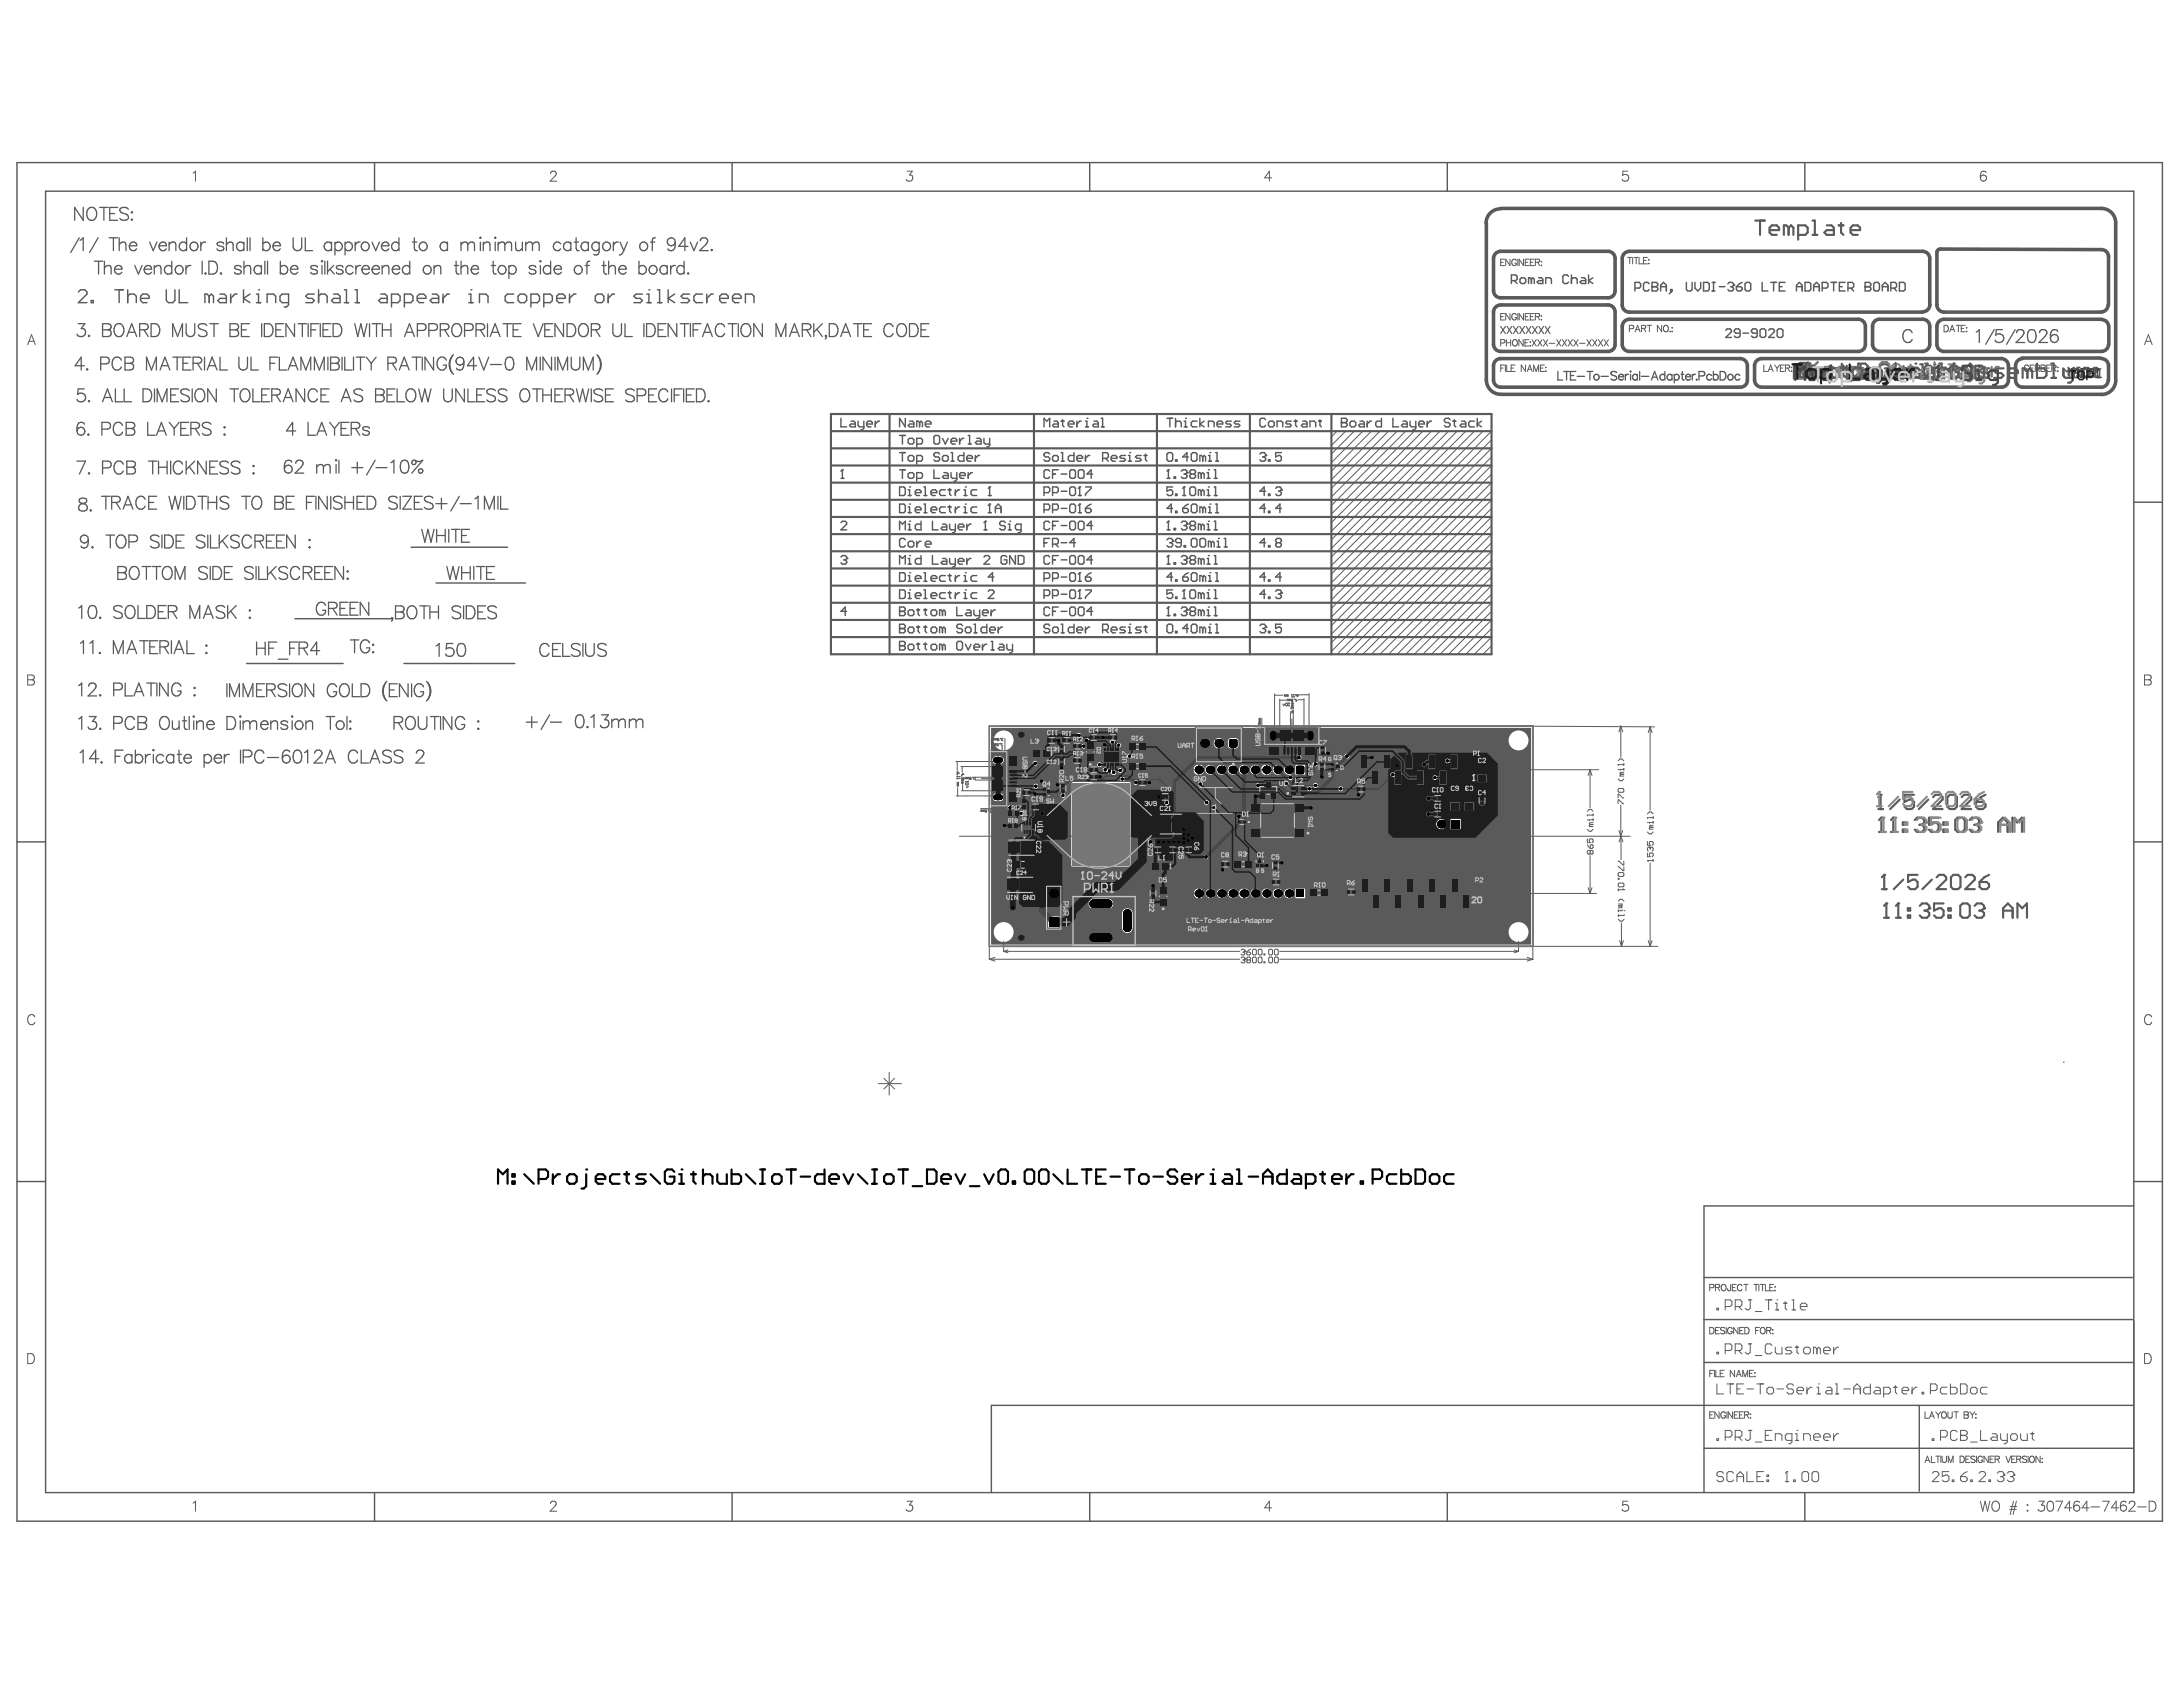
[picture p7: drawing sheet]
<svg xmlns="http://www.w3.org/2000/svg" width="279mm" height="216mm" viewBox="0 0 279 216" stroke-linecap="round" stroke-linejoin="round" font-family="sans-serif">
<path d="M132 117.6h.8M132.4 117.3v.7M133.4 102.4h.7M133.5 110.8h.7M133.8 102v.7M133.9 110.4v.7M177.1 100.7h.7M177.4 100.3v.8M180.4 100.8h.8M180.8 100.4v.8M188.4 106.5h.7M188.8 106.1v.7" fill="none" stroke="#5a5a5a" stroke-width=".13"/>
<path d="M176.9 99.4h1.1v2.6h-1.1zM176.9 100h1v1.5h-1zM131.2 109.3h5.3v3h-5.3zM131.3 115.2h2.2v4.9h-2.2zM131.3 116h2.1v3.3h-2.1zM132.1 109.4h3.5v2.8h-3.5zM132.5 101.8h2.5v1.1h-2.5zM133 101.9h1.5v.9h-1.5zM180.3 100.3h1.1v1h-1.1zM187.2 105.2h3.1v2.5h-3.1zM188.2 105.4h1.2v2.1h-1.2z" fill="none" stroke="#5a5a5a" stroke-width=".14"/>
<g fill="#5a5a5a">
<path d="M177.1 101.2h.4l-.3 .1 .3 .3h-.4v-.1h.3z"/>
<path d="M177.1 101.7h.1l.2 .3 .1-.2-.1-.1h.1v.3h-.2l-.1-.2-.1 .1 .1 .1h-.1z"/>
<path d="M177.1 102.1h.4v.3v-.2z"/>
<path d="M177.1 102.5h.4v.3v-.2h-.2v.2v-.2h-.2v.2z"/>
<path d="M177.1 102.9h.4v.4v-.3h-.2v.2v-.2h-.2v.3z"/>
<path d="M132 118.1v.2h.1l.3-.2v.3l-.1-.3-.1 .3h-.2z"/>
<path d="M132 118.5h.1l-.1 .1 .4 .1h-.5z"/>
<path d="M133.1 110.5h.3v.1l-.2-.1v.1l.2 .3h-.3l.2-.1-.2-.1z"/>
<path d="M188.4 106l.1 .4h.2v-.4h.1l-.1 .5-.3-.1z"/>
<path d="M188.1 106.1h.2h-.1h-.1l.2 .4h-.3l.3-.1-.3-.2z"/>
<path d="M133.5 102.2l.2-.1v.3h-.2zM133.4 102.1v.3l.4 .1v-.5z"/>
<path d="M133.1 102.1l.2 .2h-.2zM133.1 102l-.1 .4 .1 .1v-.1l.2-.1z"/>
<path d="M177.1 100.9a.2 .2 0 0 1 .4 0 .2 .2 0 0 1-.4 0zM177.1 100.9a.23 .23 0 0 0 .4 0 .23 .23 0 0 0-.4 0z"/>
<path d="M177.1 103.4h.2v.2h-.2zM177.1 103.3v.3l.1 .1 .2-.1v-.2h.1v-.1z"/>
<path d="M132 117.7h.3v.2h-.3zM131.9 117.6l.1 .4 .4-.1v-.3z"/>
<path d="M133.6 110.5h.2v.3h-.2zM133.5 110.5v.3l.4 .1v-.5z"/>
<path d="M132.8 110.5l.2 .1-.1 .3-.1-.1zM132.8 110.5v.3l.1 .1 .1-.1v-.3l-.1-.1z"/>
</g>
<g fill="none" stroke="#5a5a5a" stroke-width=".13">
<path d="M24.7 22.2l.3-.3v1.3M70.5 22.2v-.2l.2-.1h.2l.2 .1a.4 .4 0 0 1-.1 .6l-.6 .6h.9M116.1 21.9h.7l-.4 .5a.43 .43 0 0 1 .4 .6 .43 .43 0 0 1-.7 .1l-.1-.2M162.8 22.8h-.9l.6-.9v1.3M192.1 33.6h.3M192.6 33.2h-.5v.8h.5M193.3 33.2v.8l-.6-.8v.8M194.1 33.4a.3 .3 0 0 0-.4-.2 .3 .3 0 0 0-.2 .3v.2a.3 .3 0 0 0 .3 .3 .3 .3 0 0 0 .3-.3h-.2M194.3 33.2v.8M195 33.2v.8l-.6-.8v.8M195.2 33.6h.3M195.7 33.2h-.5v.8h.5"/>
<path d="M195.9 33.6h.3M196.4 33.2h-.5v.8h.5M196.5 33.6l.5-.1v-.3h-.5v.8M196.8 33.6l.3 .4M197.2 33.5h.1zM197.2 34h.1zM208.3 32.9h.6M208.3 21.9h-.6v.6a.45 .45 0 0 1 .6-.1 .45 .45 0 0 1 0 .7 .45 .45 0 0 1-.7-.2M208.6 32.9v.9M209 32.9v.9M209.1 32.9h.6M209.4 32.9v.9"/>
<path d="M209.8 32.9v.9h.5M210.3 33.3h.4M210.9 32.9h-.6v.9h.6M211 33.3h.1zM211 33.7h.1zM254.2 22.1a.38 .38 0 0 0-.6-.1l-.1 .2v.6M3.5 44.1l.5-1.3 .5 1.3M3.7 43.7h.6M192.1 43.9h.4l.1-.4h-.5v.8M192.1 40.5h.3M192.1 47.1h.3M192.6 40.1h-.5v.8h.5"/>
<path d="M192.6 46.7h-.5v.8M192.7 46.7v.8M192.8 43.5v.8M192.8 43.9h.6M192.8 46.7v.8h.5M193.3 40.1v.8l-.6-.8v.8M193.4 43.5v.8M193.4 47.1h.3M193.7 43.5a.39 .39 0 0 1 .5 .4 .39 .39 0 0 1-.5 .4l-.1-.3zM193.9 46.7h-.5v.8h.5M194.1 40.3a.3 .3 0 0 0-.4-.2 .3 .3 0 0 0-.2 .3v.2a.3 .3 0 0 0 .3 .4 .3 .3 0 0 0 .3-.4h-.2M194.3 40.1v.8"/>
<path d="M194.9 43.5v.8l-.5-.8v.8M195 40.1v.8l-.6-.8v.8M195.2 43.9h.3M195.2 40.5h.3M195.2 46.7v.8l-.5-.8v.8M195.5 47.5l.3-.8 .3 .8M195.6 47.3h.4M195.7 43.5h-.5v.8h.5M195.7 40.1h-.5v.8h.5M195.8 43.8h.1zM195.8 44.3h.1zM195.9 40.5h.3"/>
<path d="M196.1 43.5l.5 .8M196.3 47.5v-.8l.3 .8 .3-.8v.8M196.4 40.1h-.5v.8h.5M196.5 40.5h.5v-.3l-.5-.1v.8M196.6 43.5l-.5 .8M196.8 40.5l.3 .4M196.8 43.5l.6 .8M197.2 47.1h.3M197.2 40.4h.1zM197.2 40.9h.1zM197.4 43.5l-.6 .8M197.5 43.5l.6 .8"/>
<path d="M197.7 46.7h-.5v.8h.5M197.8 47h.1zM197.8 47.5h.1zM198.1 43.5l-.6 .8M198.3 43.9h.7M199.2 43.5l.6 .8M199.8 43.5l-.6 .8M200 43.5l.5 .8M200.5 43.5l-.5 .8M200.7 43.5l.5 .8M201.2 43.5l-.5 .8M201.4 43.5l.6 .8"/>
<path d="M202 43.5l-.6 .8M202.2 43.9h.7M203.1 43.5l.6 .8M203.7 43.5l-.6 .8M203.8 43.5l.6 .8M204.4 43.5l-.6 .8M204.6 43.5l.5 .8M205.1 43.5l-.5 .8M205.3 43.5l.6 .8M205.9 43.5l-.6 .8M208.5 42.1l.5-.1 .1-.3-.6-.1v.9M209.3 42.5l.3-.9 .3 .9"/>
<path d="M209.4 42.2h.4M210.1 42h.5v-.3l-.5-.1v.9M210.4 42l.2 .5M210.8 41.6h.6M211.1 41.6v.9M212.7 41.6v.9l-.6-.9v.9M213.1 41.7a.39 .39 0 0 1 .4 .3 .39 .39 0 0 1-.4 .4l-.2-.3zM213.7 42.4h.1zM214 41.9h.1zM214 42.4h.1zM225.8 46.7v.8h.4M226.3 47.5l.3-.8 .3 .8"/>
<path d="M226.4 47.3h.4M227.1 46.7l.3 .4M227.4 47.1v.4M227.8 46.7l-.4 .4M227.9 47.1h.3M228.4 46.7h-.5v.8h.5M228.5 47.1h.5v-.3l-.5-.1v.8M228.8 47.1l.3 .4M229.2 47h.1zM229.3 47.5h.1M248.8 41.6h.3a.44 .44 0 0 1 .3 .4 .44 .44 0 0 1-.3 .5h-.3zM249.6 42.5l.3-.9 .3 .9"/>
<path d="M249.7 42.2h.4M250.4 41.6h.5M250.6 41.6v.9M251 42h.3M251.5 41.6h-.5v.9h.5M251.7 41.9h.1M251.7 42.4h.1M259.7 46.9a.3 .3 0 0 0-.4-.2 .3 .3 0 0 0-.2 .3v.2a.3 .3 0 0 0 .3 .3 .3 .3 0 0 0 .3-.3h-.2M259.8 47.1h.4M260.4 46.7h-.6v.8h.6M260.5 47.1h.5v-.3l-.5-.1v.8M260.8 47.1l.2 .4"/>
<path d="M261.2 46.7l.5 .1 .1 .2-.2 .1 .2 .2-.1 .2h-.5zM261.2 47.1h.4M262 47.1h.3M262.5 46.7h-.5v.8h.5M262.6 47.1h.5v-.3l-.5-.1v.8M262.9 47.1l.3 .4M263.3 47h.1zM263.4 47.5h.1M274.5 44.1l.5-1.3 .5 1.3M274.7 43.7h.6M3.5 86.4h.6l.2 .1v.4l-.2 .1a.34 .34 0 0 1 .3 .3 .34 .34 0 0 1-.3 .4h-.6zM3.5 87h.6"/>
<path d="M131.9 95.6h2.8v1.6h-2.8zM132.7 96.1h1.2v.6h-1.2zM133 96.4h.6M133.3 96.1v.6M135.7 98.4h1.5v2.8h-1.5zM136.1 99.8h.7M136.1 99.2h.7v1.2h-.7zM136.4 99.4v.7M139.2 96.2h.7M139.5 95.9v.7M141.1 95.7h2.4v2.4h-2.4zM141.2 95.8h2.2v2.2h-2.2z"/>
<path d="M141.9 96.9h.8M142.3 96.6v.7M144.1 94.8h2.9v1.5h-2.9zM144.1 97.3h2.9v1.5h-2.9zM145 95.2h1.2v.7h-1.2zM145 97.7h1.2v.7h-1.2zM145.2 95.6h.7M145.2 98.1h.7M145.6 95.2v.7M145.6 97.7v.7M152.5 97.6h14.8v1.8h-14.8zM153.2 93.3h5.6v4.1h-5.6z"/>
<path d="M170.5 98.1h.7M170.8 97.8v.7M188.6 98.5h16M188.8 97.8h1.8v2.6h-1.8zM189.2 98.6h.9v.9h-.9zM189.3 99.1h.7M189.7 98.7v.7M194.3 92.9l17.4 .1M203.5 98.5l.3 .7M203.5 98.5l-.2 .7M203.5 98.5v4.9M207.1 98.5h.1"/>
<path d="M207.1 99.7l.2 .2h.3l.2-.2M207.1 97.4l.2-.3h.3l.2 .3M207.4 92.9h.1M207.4 92.9l.3 .8M207.4 92.9l-.2 .8M207.4 92.9v4M207.5 99.1h.3M207.5 99.1l-.2 .2h.5M207.8 97.9h-.7v.1M207.8 97.7v.3M207.8 98.3v.3M207.8 98.5h-.5v.1"/>
<path d="M207.8 98.8h-.3l-.2 .2 .2 .1M211.2 93h.1M211.2 93l.2 .8M211.2 93l-.2 .8M211.2 93v10.7M274.5 86.4h.5l.3 .1v.4l-.3 .1a.34 .34 0 0 1 .3 .3 .34 .34 0 0 1-.3 .4h-.5zM274.5 87h.5M122.8 107h85.8M128.9 105.3h1.5v.7h-1.5zM129 103.7h1.5v.8h-1.5zM129.1 103.8h1.2v.6h-1.2zM129.3 105.5h.7v.3h-.7z"/>
<path d="M129.4 104.1h.7M129.4 105.6h.4M129.6 105.5v.3M129.7 103.8v.6M130.2 113.2h.7M130.4 108.5h.7M130.6 112.9v.7M130.6 110.7h.7M130.7 102.1h.8v1.6h-.8zM130.7 105h1.9v1.9h-1.9zM130.7 108.1v.7M130.9 105.5h1.5v.9h-1.5z"/>
<path d="M130.9 102.9h.4M130.9 102.5h.4v.8h-.4zM130.9 110.3v.7M131.1 102.7v.4M133.6 101.3h.7M133.9 101v.7M134 104.4l3-2.8a5.5 5.5 0 0 1 7.4 0l3 2.8v2.5l-3 2.8a5.5 5.5 0 0 1-7.4 0l-3-2.8zM147.1 110.1h2.8v1.5h-2.8zM147.9 110.5h1.2v.7h-1.2zM148.2 110.9h.6M148.5 110.5v.7M148.5 114.7h.7"/>
<path d="M148.8 102h.7M148.9 114.3v.8M149.1 101.6v.7M149.5 105.5h.7M149.9 105.1v.7M152.6 113.4h14.7v1.8h-14.7zM157.7 109.8h2.9v1.5h-2.9zM158.2 104.8h1.5v.8h-1.5zM158.5 110.2h1.2v.7h-1.2zM158.6 105h.6v.4h-.6zM158.8 110.6h.7M159.1 110.2v.7"/>
<path d="M160.9 110.5h.7M161.2 110.1v.8M162 101.2h.7M162.3 100.8v.7M162.8 105h1.4M163.5 104.3v1.4M165.8 101.3h.7M166.2 100.9v.7M167.4 113.5h2.9v1.5h-2.9zM168.2 113.9h1.2v.7h-1.2zM168.5 114.3h.7M168.8 113.9v.7"/>
<path d="M185.3 101.3h1.8v2.6h-1.8zM185.8 102.2h.9v.9h-.9zM185.9 102.6h.7M186.2 102.3v.7M187.2 101.3h1.7v2.6h-1.7zM187.6 102.2h.9v.9h-.9zM187.7 102.6h.7M188 102.3v.7M188.6 114.3h15.7M203.2 104.9h.1M203.2 107.4v.4h.3l-.1-.2 .1-.2h.3l.1 .1v.2l-.1 .1M203.2 108.1l.3 .5"/>
<path d="M203.2 106.1l.2 .3h.3l.2-.3M203.2 103.8l.2-.2h.3l.2 .2M203.3 113.6l.2 .7M203.5 109.5v4.8M203.5 108.9l-.1-.1-.2 .1v.3l.1 .1 .2-.1M203.5 108.9l.2-.1 .2 .1v.3l-.1 .1-.3-.1M203.5 108.9v.3M203.5 105.5l-.1 .3h.5M203.5 105.5h.4M203.7 108.1l.2 .1v.3l-.1 .1h-.3v-.4zM203.8 113.6l-.3 .7M203.9 104.3h-.7v.1"/>
<path d="M203.9 104.2v.2M203.9 104.8v.2M203.9 104.9h-.5v.1M203.9 105.3h-.4l-.1 .1 .1 .1M207.1 102.1v-.5h.1l.5 .5h.1M207.1 102.9v-.5h.1l.5 .5h.1M207.1 112.4h.1v.1h-.1zM207.1 113.7v.3M207.1 115.7h.5l-.1 .2M207.1 116.4v.3M207.1 117v.3M207.2 106.3l.2 .7"/>
<path d="M207.2 100.9h.5l.1 .1v.3l-.1 .1h-.5l-.1-.1v-.3zM207.2 111.7h.5l.1 .1v.2l-.1 .2h-.5l-.1-.2v-.2zM207.2 113h.5l.1 .1v.3l-.1 .1h-.5l-.1-.1v-.3zM207.4 103v4M207.5 107l-.3 .8M207.5 107l.2 .8M207.5 107v3M207.5 115.9h-.4M207.5 115.9l.1 .2-.1 .1h-.4M207.5 118.1v3M207.6 116.4v.1l-.5 .1M207.7 106.3l-.3 .7"/>
<path d="M207.7 113.7l.1 .2M207.8 110.2v.5h-.1l-.5-.5h-.1M207.8 110.9v.5h-.1l-.5-.5h-.1M207.8 113.9h.1M207.8 113.9h-.7M207.9 115.3l-.3-.2h-.2l-.3 .2M207.9 116.5h.1M207.9 117v.2h-.8M207.9 117.6l-.3 .3h-.2l-.3-.2M210.9 110.1h.1M210.9 105.3h.1M210.9 104.2l.2-.3h.2l.3 .3"/>
<path d="M210.9 107.7v.5h.3l-.1-.3 .1-.2h.3l.1 .1v.3l-.1 .1M210.9 109.2v.4h.3l-.1-.2 .1-.2h.3l.1 .1v.2l-.1 .1M210.9 110.1h.7M210.9 110.1l.1 .2M210.9 106.5l.2 .2h.2l.3-.2M211.1 108.4h.1M211.1 108.4l-.2 .1v.3l.1 .1M211.1 108.4l.1 .1M211.2 110.4v10.7M211.2 108.5v.2M211.2 108.5l.1-.1 .3 .1v.3l-.1 .1M211.2 105.9l-.1 .2h.5"/>
<path d="M211.2 105.9h.4M211.6 105.3h-.5v.1M211.6 104.5v.3M211.6 105.1v.3M211.6 110v.3M211.6 104.6h-.7v.2M211.6 105.6h-.4l-.1 .1 .1 .2M4.5 130.2a.47 .47 0 0 0-.6-.3 .47 .47 0 0 0-.4 .4 .56 .56 0 0 0 .2 .7 .56 .56 0 0 0 .6 .1l.2-.3M112.4 138.7h3M113.1 138l1.4 1.4M113.8 137.2v2.9M114.5 138l-1.4 1.4"/>
<path d="M126.6 122.8l.8 .2M126.6 122.8h32.1M126.6 121.2v1.6M127.4 122.5l-.8 .3M128.5 121.8l.5 .1M128.5 121.8h30.2M128.5 120.5v1.3M129 121.6l-.5 .2M158.8 121.6l.2-.1h.2l.1 .2M158.8 122.6l.2-.1h.2l.1 .2M159.1 121.8h.1M159.1 122.9h.1"/>
<path d="M159.2 121.8l.1 .2-.1 .2h-.2l-.2-.1M159.2 122.9l.1 .1-.1 .2h-.2l-.2-.1M159.3 121.7h.1M159.3 122.7h.1M159.3 121.7l-.1 .1M159.3 122.7l-.1 .2M159.6 121.8h.3l.2 .3-.2 .1h-.2l-.1-.1zM159.7 122.9l-.1-.2 .1-.2h.2l.2 .1-.2 .3M159.7 122.9l-.1 .1 .1 .2h.2l.2-.1-.2-.2M159.7 122.9h.2M160.1 121.5l-.5 .3M160.3 121.6l.1-.1h.3l.1 .1v.5l-.1 .1h-.3l-.1-.1z"/>
<path d="M160.3 122.6l.1-.1h.3l.1 .1v.5l-.1 .1h-.3l-.1-.1zM161 121.6l.2-.1h.2l.1 .1v.5l-.1 .1h-.2l-.2-.1zM161 122.6l.2-.1h.2l.1 .1v.5l-.1 .1h-.2l-.2-.1zM161.8 122.1h.1v.1h-.1zM161.8 123.1h.1v.1h-.1zM162.4 121.6l.1-.1h.2l.2 .1v.5l-.2 .1h-.2l-.1-.1zM162.4 122.6l.1-.1h.2l.2 .1v.5l-.2 .1h-.2l-.1-.1zM163.1 121.6l.1-.1h.3l.1 .1v.5l-.1 .1h-.3l-.1-.1zM163.1 122.6l.1-.1h.3l.1 .1v.5l-.1 .1h-.3l-.1-.1zM163.8 121.8h30.6M163.8 122.8h32.4M193.8 121.6l.6 .2"/>
<path d="M194.4 121.8l-.6 .1M194.4 120.5v1.3M194.5 121.1h17.7M195.5 122.5l.7 .3M196.2 122.8l-.7 .2M196.2 121.2v1.6M207.3 120.4l.2 .7M207.8 120.4l-.3 .7M211 120.4l.2 .7M211.4 120.4l-.2 .7M275.4 130.2a.47 .47 0 0 0-.5-.3 .47 .47 0 0 0-.4 .4 .56 .56 0 0 0 .1 .7 .56 .56 0 0 0 .6 .1l.2-.3M3.5 173.2h.5a.68 .68 0 0 1 .4 .7 .68 .68 0 0 1-.4 .6h-.5z"/>
<path d="M218.8 164.8h.5v-.3l-.5-.1v.8M218.8 169.9h.3a.44 .44 0 0 1 .3 .4 .44 .44 0 0 1-.3 .4h-.3zM218.8 175.8h.3M219.3 175.4h-.5v.8M219.4 175.4v.8M219.6 164.8l.4-.1 .1-.2-.5-.1v.8M219.6 170.3h.3M219.6 175.4v.8h.5M219.7 167.4h.3v.2h-.3zM219.7 173.1h.3v.2h-.3zM219.7 177.1v1.3h.9M219.8 164.8l.3 .4"/>
<path d="M220.1 169.9h-.5v.8h.5M220.2 175.8h.3M220.4 164.5l.1-.1a.39 .39 0 0 1 .4 .4 .39 .39 0 0 1-.4 .4l-.2-.3zM220.7 175.4h-.5v.8h.5M220.8 170l-.2-.1-.4 .1 .1 .2 .4 .2 .1 .2-.2 .1-.4-.1M220.8 167.2h.7l.2-.2v-.4l-.2-.2h-.7v1.2M220.8 172.8h.7l.2-.2v-.4l-.2-.2h-.7v1.3M220.9 169.9v.8M221 177.1h.9M221.5 177.1v1.3M221.5 164.4v.7l-.3 .1-.1-.3M221.7 170.1a.3 .3 0 0 0-.3-.2 .3 .3 0 0 0-.3 .3v.2a.3 .3 0 0 0 .3 .3 .3 .3 0 0 0 .3-.3h-.2"/>
<path d="M221.7 164.8h.3M222 175.4v.8l-.5-.8v.8M222.1 172.8h.6l.2-.2v-.4l-.2-.2h-.6v1.3M222.1 167.2h.6l.2-.2v-.4l-.2-.2h-.6v1.2M222.2 164.4h-.5v.8h.5M222.2 176.2l.3-.8 .4 .8M222.3 177.8h.4M222.4 175.9h.3M222.4 169.9v.8l-.5-.8v.8M222.5 167.2l.4 .4M222.5 172.8l.4 .5M222.7 170.3h.3"/>
<path d="M223 164.6a.3 .3 0 0 0-.4-.2 .3 .3 0 0 0-.2 .3v.2a.3 .3 0 0 0 .2 .3 .3 .3 0 0 0 .4-.2M223.1 176.2v-.8l.3 .8 .3-.8v.8M223.2 177.1h-.9v1.3h.9M223.2 169.9h-.5v.8h.5M223.2 164.4h.5M223.3 169.9h.3a.44 .44 0 0 1 .3 .4 .44 .44 0 0 1-.3 .4h-.3zM223.5 164.4v.8M223.6 177.8h.8M223.8 172h.4M223.8 166.4h.4M223.9 175.8h.3M224 172v1.1l-.2 .2h-.2l-.2-.2"/>
<path d="M224 166.4v1l-.2 .2h-.2l-.2-.2M224.4 175.4h-.5v.8h.5M224.5 164.4h.5M224.6 175.6h.1M224.6 176.1h.1M224.7 173.5h.8M224.7 167.9h.8M224.7 170.3h.3M224.8 164.4v.8M224.9 177.1h.8M225.1 164.4v.8M225.2 169.9h-.5v.8"/>
<path d="M225.3 177.1v1.3M225.3 164.4h.5M225.5 169.9a.39 .39 0 0 1 .4 .4 .39 .39 0 0 1-.4 .4l-.2-.3zM225.6 164.4v.8M225.9 166.4h.9M225.9 164.4v.8h.5M226.1 170.3l.5-.1v-.2l-.5-.1v.8M226.1 177.8l.3-.3h.4l.2 .3v.4l-.2 .2h-.4l-.3-.2zM226.4 166.4v1.2M226.4 170.3l.3 .4M226.5 164.8h.3M226.8 172.2l-.2-.2h-.5l-.2 .2v.9l.2 .2h.5l.2-.2"/>
<path d="M226.9 170.2h.1M226.9 170.6v.1zM227 164.4h-.5v.8h.5M227.2 164.6v.1zM227.2 165.1v.1zM227.2 166.8h.2v.8M227.2 172.4v.7l.2 .2h.7v-.9M227.2 167.6h.4M227.4 166.4h.1M227.4 177.8h.9M228.3 166.8h.4M228.5 166.6v.8l.2 .2"/>
<path d="M229.3 172.4h-.6l-.2 .2 .2 .2h.4l.2 .3-.2 .2h-.6M229.3 166.4h.3v1.2M229.3 167.6h.5M229.6 177.3l-.3-.2h-.4l-.2 .2v.2l.2 .3h.4l.3 .2v.2l-.3 .2h-.4l-.2-.2M229.8 172.4h.4M230 172.2v.9l.2 .2M230 178h.8v-.2l-.2-.3h-.4l-.2 .3v.4l.2 .2h.4M230.4 167.2h.9v-.2l-.2-.2h-.5l-.2 .2v.4l.2 .2h.5M230.8 172.6l.3-.2h.4l.2 .2v.5l-.2 .2h-.4l-.3-.2zM231.3 177.5v.9M231.9 177.5h-.2l-.4 .5M232.6 172.6l-.3-.2h-.2v.9"/>
<path d="M232.6 172.6v.7M232.6 172.6l.2-.2 .2 .2v.7M232.6 178.4h.4M232.6 177.5h.2v.9M232.8 177.1h.1M233.4 172.8h.9v-.2l-.3-.2h-.4l-.2 .2v.5l.2 .2h.4M233.8 177.5h.5l.2 .3v.6h-.7l-.2-.2 .2-.2h.7M234.7 172.4v.9M234.9 178.4h.4M234.9 177.1h.2v1.3M235.3 172.4h-.2l-.4 .4M236 177.8h.8"/>
<path d="M237.2 177.8h.9M237.2 178.4v-.9l.5-.4 .4 .4v.9M239.4 177.1v1.3h-.7l-.2-.2v-.4l.2-.3h.7M240 177.5h.5l.2 .3v.6h-.7l-.2-.2 .2-.2h.7M241.1 178.4h.6l.2-.2v-.4l-.2-.3h-.6v1.3M242.4 177.5h.4M242.6 177.3v.9l.2 .2M243.4 178h.9v-.2l-.2-.3h-.4l-.3 .3v.4l.3 .2h.4M244.7 177.5v.9M245.4 177.5h-.3l-.4 .5M246 178.2h.2v.2h-.2zM247.1 178h.6l.2-.2v-.5l-.2-.2h-.6v1.3"/>
<path d="M249.2 177.5h-.6l-.2 .3v.4l.2 .2h.6M249.6 177.1v1.3h.7l.2-.2v-.4l-.2-.3h-.7M250.9 177.1h.7l.2 .2v.9l-.2 .2h-.7zM252.2 177.8l.2-.3h.4l.2 .3v.4l-.2 .2h-.4l-.2-.2zM254.3 177.5h-.6l-.2 .3v.4l.2 .2h.6M274.5 173.2h.4a.68 .68 0 0 1 .4 .7 .68 .68 0 0 1-.4 .6h-.4zM24.7 192.4l.3-.3v1.3M70.5 192.4v-.2l.2-.1h.2l.2 .1a.4 .4 0 0 1-.1 .6l-.6 .6h.9M116.1 192.1h.7l-.4 .5a.43 .43 0 0 1 .4 .6 .43 .43 0 0 1-.7 .1l-.1-.1M162.8 193h-.9l.6-.9v1.3M208.3 192.1h-.6v.6a.45 .45 0 0 1 .6 0 .45 .45 0 0 1 0 .6 .45 .45 0 0 1-.7-.1M218.8 181.1h.3"/>
<path d="M219.3 180.7h-.5v.8h.5M219.7 184.1h.3v.2h-.3zM220 180.7v.8l-.5-.8v.8M220.6 188.6l-.2-.3h-.4l-.3 .3v.2l.3 .2h.4l.2 .2v.2l-.2 .2h-.4l-.3-.2M220.8 183.9h.7l.2-.2v-.4l-.2-.2h-.7v1.2M220.8 180.9a.3 .3 0 0 0-.3-.2 .3 .3 0 0 0-.2 .3v.2a.3 .3 0 0 0 .2 .3 .3 .3 0 0 0 .3-.3h-.2M221 180.7v.8M221.7 180.7v.8l-.5-.8v.8M221.9 188.6l-.2-.3h-.5l-.2 .3v.8l.2 .2h.5l.2-.2M222 181.1h.3M222.1 183.9h.6l.2-.2v-.4l-.2-.2h-.6v1.2M222.3 189h.9"/>
<path d="M222.3 189.6v-.8l.4-.5 .5 .5v.8M222.5 180.7h-.5v.8h.5M222.5 183.9l.4 .4M222.6 181.1h.3M223.1 180.7h-.5v.8h.5M223.3 181.1l.4-.1 .1-.2-.5-.1v.8M223.5 181.1l.3 .4M223.6 188.3v1.3h.8M223.8 183.1h.4M224 181h.1zM224 181.5h.1zM224 183.1v1l-.2 .2h-.2l-.2-.2"/>
<path d="M224.7 184.6h.8M224.9 189h.4M225.7 188.3h-.8v1.3h.8M225.9 183.7h.5M226.1 189.4h.3v.2h-.3zM226.1 188.8h.3v.2h-.3zM226.8 183.1h-.9v1.2h.9M227.2 184.3v-.8h.7l.2 .2v.6M228.5 189.6h.4M228.7 188.3h.1M228.7 188.3v1.3M228.7 188.3l-.2 .3"/>
<path d="M229.3 184.3h-.6l-.2-.2v-.4l.2-.2h.6v1.1l-.2 .2h-.2M229.6 189.4h.2v.2h-.2zM229.8 183.5h.2v.8M229.8 184.3h.4M230 183.1h.1M230.6 188.6l.2-.3h.5l.2 .3v.8l-.2 .2h-.5l-.2-.2zM230.8 184.3v-.8h.7l.2 .2v.6M231.9 188.6l.2-.3h.5l.2 .3v.8l-.2 .2h-.5l-.2-.2zM232.1 183.9h.9v-.2l-.2-.2h-.5l-.2 .2v.4l.2 .2h.5M233.4 183.9h.9v-.2l-.3-.2h-.4l-.2 .2v.4l.2 .2h.4M234.7 183.5v.8M235.3 183.5h-.2l-.4 .4"/>
<path d="M246.4 180.7v.8h.4M246.4 187.2l.3-.8 .3 .8M246.5 186.9h.4M246.9 181.5l.4-.8 .3 .8M247.1 181.2h.3M247.2 186.4v.8h.5M247.3 188.6l.2-.3h.4l.3 .3v.2l-.9 .8h.9M247.3 184.1h.2v.2h-.2zM247.8 180.7l.3 .4M247.8 186.4h.5M248 186.4v.8M248.1 181.1v.4"/>
<path d="M248.4 183.9h.6l.2-.2v-.4l-.2-.2h-.6v1.2M248.4 180.7l-.3 .4M248.4 186.4v.8M248.6 186.4v.5l.2 .3 .3-.1v-.7M248.6 180.7a.39 .39 0 0 1 .5 .4 .39 .39 0 0 1-.5 .4l-.1-.3zM249.3 180.7v.6l.2 .2 .3-.1 .1-.7M249.4 187.2v-.8l.3 .8 .3-.8v.8M249.4 188.3h-.8v.7l.4-.2h.2l.2 .2v.4l-.2 .2h-.4l-.2-.2M249.9 189.4h.2v.2h-.2zM250.1 180.7h.5M250.4 180.7v.8M250.5 183.3l-.2-.2h-.4l-.2 .2v.8l.2 .2h.4l.2-.2"/>
<path d="M250.9 186.4h.2a.44 .44 0 0 1 .3 .4 .44 .44 0 0 1-.3 .4h-.2zM250.9 183.7h.1M250.9 189h.7l.2 .2v.2l-.2 .2h-.5l-.2-.2zM250.9 183.1h.7l.2 .2v.2l-.2 .2 .2 .2v.2l-.2 .2h-.7zM250.9 183.7h.7M251.4 180.7l.5 .1v.2l-.2 .1 .2 .1v.3h-.5zM251.4 181.1h.3M251.6 186.7h.3M251.8 188.3l-.4 .3-.5 .4M252.1 186.4h-.5v.8h.5M252.1 180.7l.3 .4M252.2 189.4h.2v.2h-.2z"/>
<path d="M252.2 184.6h.9M252.4 181.1v.4M252.7 180.7l-.3 .4M252.8 186.5l-.2-.1-.4 .1 .1 .2 .5 .2v.2l-.2 .1-.4-.1M252.8 181h.1zM252.8 181.5h.1zM253 186.4v.8M253.3 188.6l.2-.3h.4l.2 .3v.2l-.8 .8h.8M253.5 192.1l.3 1.3 .3-1.3 .3 1.3 .3-1.3M253.5 183.1v1.2h.8M253.7 186.6a.3 .3 0 0 0-.3-.2 .3 .3 0 0 0-.2 .3v.2a.3 .3 0 0 0 .2 .3 .3 .3 0 0 0 .3-.3h-.2M254.5 186.4v.8l-.6-.8v.8"/>
<path d="M254.6 189.4h.2v.2h-.2zM254.7 186.7h.3M255 183.5h.4l.2 .2v.6h-.6l-.2-.2 .2-.2h.6M255.1 192.3a.47 .47 0 0 1 .5-.2 .47 .47 0 0 1 .3 .5 .56 .56 0 0 1-.1 .6 .56 .56 0 0 1-.6 .1 .79 .79 0 0 1-.1-1zM255.2 186.4h-.5v.8h.5M255.4 186.7h.4l.1-.3h-.5v.8M255.6 186.7l.3 .5M255.6 188.6l.2-.3h.5l.2 .3v.2M256.1 183.5v.6l.2 .2h.6M256.1 189h.2M256.3 189l.2 .2v.2l-.2 .2h-.5l-.2-.2M256.5 188.8h.1"/>
<path d="M256.5 188.8l-.2 .2M256.7 186.4l.3 .8 .4-.8M256.9 188.6l.2-.3h.5l.2 .3v.2M256.9 183.5v1.1l-.2 .2h-.2M257.2 193.2h.9M257.3 192.8h.8M257.3 189h.3M257.3 183.7l.3-.2h.4l.2 .2v.4l-.2 .2h-.4l-.3-.2zM257.5 186.7h.3M257.6 189l.2 .2v.2l-.2 .2h-.5l-.2-.2M257.7 192.1l-.4 1.7M257.8 188.8h.1"/>
<path d="M257.8 188.8l-.2 .2M258 186.4h-.5v.8h.5M258.1 192.1l-.5 1.7M258.1 186.7h.5v-.3h-.5v.8M258.4 186.7l.3 .5M258.6 183.5v.6l.2 .2h.7v-.8M259.4 186.5l-.2-.1-.4 .1 .1 .2 .5 .2v.2l-.2 .1-.4-.1M259.4 193.3h.2zM259.5 192.5v.2zM259.6 186.4v.8M259.9 183.5h.4M259.9 186.4a.39 .39 0 0 1 .5 .4 .39 .39 0 0 1-.5 .3l-.1-.2z"/>
<path d="M260.1 183.3v.8l.2 .2M261 192.1h.6l-.3 .5a.43 .43 0 0 1 .4 .6 .43 .43 0 0 1-.7 .1l-.2-.1M261.1 186.4v.8l-.5-.8v.8M261.3 186.7h.1zM261.3 187.1h.1zM262.2 192.2a.42 .42 0 0 1 .6 .2 1.06 1.06 0 0 1-.1 .9 .42 .42 0 0 1-.7-.1 1.06 1.06 0 0 1 .2-1zM263.1 192.1h.9l-.6 1.3M265.2 193h-.9l.6-.9v1.3M266.1 192.3a.38 .38 0 0 0-.5-.1l-.1 .2-.1 .6M267.4 193h-.9l.6-.9v1.3M267.6 192.9h1.1M269.1 192.1h.9l-.7 1.3"/>
<path d="M271.2 193h-1l.6-.9v1.3M272.1 192.3a.38 .38 0 0 0-.5-.1l-.2 .2v.6M272.5 192.4l.1-.2 .2-.1h.2l.2 .1a.4 .4 0 0 1-.1 .6l-.6 .6h.8M273.6 192.9h1.1M275.1 192.1h.4a.68 .68 0 0 1 .4 .7 .68 .68 0 0 1-.4 .6h-.4z"/>
<circle cx="253.9" cy="22.8" r=".4"/>
<circle cx="142.7" cy="96.5" r=".36"/>
<circle cx="265.8" cy="193" r=".4"/>
<circle cx="271.8" cy="193" r=".4"/>
</g>
<g fill="none" stroke="#5a5a5a" stroke-width=".14">
<path d="M139 95h1.1v2.5h-1.1zM170.3 97.6h1.1v1.1h-1.1zM170.5 97.7h.7v.9h-.7zM128.6 112.2h3.9v2.1h-3.9zM128.8 107.4h3.9v2.1h-3.9zM129.5 109.9h2.9v1.6h-2.9zM133.4 100.8h1.1v1.1h-1.1zM133.6 100.9h.7v.9h-.7zM148.3 113.4h1.1v2.6h-1.1zM148.4 104.4h2.9v2.1h-2.9zM148.6 101.7h1v.5h-1zM160 102.8h7v4.4h-7z"/>
<path d="M160.7 110h1.1v1h-1.1zM160.8 110.2h.9v.6h-.9zM161.2 100h2.3v2.3h-2.3zM165.2 100.7h2v1.1h-2zM180.3 100.3h1.1v1h-1.1zM180.5 100.3h.6v1h-.6z"/>
<circle cx="131.1" cy="107.2" r=".07"/>
<circle cx="159.8" cy="105.2" r=".07"/>
</g>
<g fill="none" stroke="#5a5a5a" stroke-width=".46">
<path d="M190.2 28.5v20.1M192 26.7a1.83 1.83 0 0 0-1.8 1.9M192.1 26.7h76.9a1.83 1.83 0 0 1 1.8 1.8v20.1M205.8 39a.9 .9 0 0 1 .9 .9v4.2M205.8 39h-13.7a.92 .92 0 0 0-.9 .9v4.2a.92 .92 0 0 0 .9 .9M206.7 37.2a.88 .88 0 0 1-.9 .9M206.7 33.1a.9 .9 0 0 0-.9-.9h-13.7a.92 .92 0 0 0-.9 .9v4.1a.92 .92 0 0 0 .9 .9h13.7M206.7 33.1v4.1M208.5 39.9h37.6M247 39v-5.9a.92 .92 0 0 0-.9-.9h-37.6a.92 .92 0 0 0-.9 .9v5.9a.9 .9 0 0 0 .9 .9M247 39a.92 .92 0 0 1-.9 .9M268.9 31.9a.9 .9 0 0 1 1 .9"/>
<path d="M269 31.9h-20.9l-.2 .4v6.7a.92 .92 0 0 0 .9 .9h20.2M269.8 39a.92 .92 0 0 1-.9 .9M269.9 32.7v6.3M190.2 48.6a1.85 1.85 0 0 0 1.9 1.9M192.1 49.6a.92 .92 0 0 1-.9-1v-1.8a.92 .92 0 0 1 .9-.9h30.6a.92 .92 0 0 1 .9 .9v1.8a.88 .88 0 0 1-.8 1M192.1 45h13.7M192.1 50.5h76.9M192.1 49.6h30.6M206.7 44.1a.88 .88 0 0 1-.9 .9M207.6 44.1a.9 .9 0 0 0 .9 .9M208.5 45h29.3M225.5 49.6a.92 .92 0 0 1-.9-1v-1.8a.92 .92 0 0 1 .9-.9h30.6a.92 .92 0 0 1 1 .9v1.8a.88 .88 0 0 1-.9 1"/>
<path d="M225.5 49.6h30.6M237.8 40.9h-29.3a.92 .92 0 0 0-.9 .9v2.3M237.9 40.9a.9 .9 0 0 1 .8 .9M238.7 41.8v2.3a.9 .9 0 0 1-.8 .9M240.5 40.9a.88 .88 0 0 0-.8 .9v2.3M240.6 40.9h5.5M246.1 40.9a.9 .9 0 0 1 .9 .9M247 41.8v2.3a.92 .92 0 0 1-.9 .9h-5.5a.93 .93 0 0 1-.9-1M258 48.7a.9 .9 0 0 0 .9 .9h10.1M258.8 45.8h10M258.9 45.9a.92 .92 0 0 0-.9 .9v1.8M269 45.9a.92 .92 0 0 1 .9 .9"/>
<path d="M269 40.9h-20.2a.92 .92 0 0 0-.9 .9v2.3M269 40.9a.9 .9 0 0 1 .9 .9M269.8 48.7a.92 .92 0 0 1-.9 .9M269.9 44.1a.92 .92 0 0 1-.9 .9h-20.2a.9 .9 0 0 1-.9-.9M269.9 46.8v1.8M269.9 41.9v2.2M270.8 48.7a1.83 1.83 0 0 1-1.8 1.8"/>
</g>
<g fill="none" stroke="#5a5a5a" stroke-width=".18">
<path d="M2.2 20.8h274.6v173.9h-274.6zM5.8 24.5h267.3v166.5h-267.3zM10 37.4l.3-.3h.6l.2 .3v.2l-1.1 1.1h1.1M11.7 38.5h.3v.2h-.3zM14.7 37.1h1.1M15.2 37.1v1.6M16.3 37.1v1.6M16.3 37.9l.3-.3h.6l.2 .3v.8M18 38.2h1.1v-.3l-.3-.3h-.5l-.3 .3v.6l.3 .2h.5M21.3 37.1v1.4l.3 .2h.5l.3-.2v-1.4M22.9 37.1v1.6h1.1M26.8 37.9l-.3-.3h-.3v1.1"/>
<path d="M26.8 37.9v.8M26.8 37.9l.3-.3 .2 .3v.8M28.1 37.6h.6l.3 .3v.8h-.9l-.2-.2 .2-.3h.9M29.5 37.6v1.1M30.3 37.6h-.2l-.6 .6M31.2 37.1v1.6M32 37.6l-.8 .6 .8 .5M32.8 38.7h.6M32.8 37.6h.3v1.1M33.1 37.1h.1M34.2 38.7v-1.1h.8l.3 .3v.8M36.9 38.7h-.8l-.3-.2v-.6l.3-.3h.8v1.4l-.2 .3h-.3"/>
<path d="M40.2 37.6h-.8l-.3 .3 .3 .3h.6l.2 .3-.2 .2h-.9M40.8 37.9l.3-.3h.5l.3 .3v.8M40.8 37.1v1.6M42.7 37.6h.5l.3 .3v.8h-.8l-.3-.2 .3-.3h.8M44.1 38.7h.5M44.1 37.1h.2v1.6M45.4 38.7h.6M45.4 37.1h.3v1.6M47.9 20.8v3.7M48.7 37.6h.6l.3 .3v.8h-.9l-.2-.2 .2-.3h.9M50.1 38.7h.8l.3-.2v-.6l-.3-.3h-.8v1.7M51.8 38.7h.8l.3-.2v-.6l-.3-.3h-.8v1.7"/>
<path d="M53.4 38.2h1.1v-.3l-.3-.3h-.5l-.3 .3v.6l.3 .2h.5M55.3 37.6h.6l.2 .3v.8h-.8l-.2-.2 .2-.3h.8M56.7 37.6v1.1M57.5 37.6h-.3l-.5 .6M60 38.7h.5M60 37.6h.3v1.1M60.3 37.1h.1M61.4 38.7v-1.1h.8l.3 .3v.8M65.8 37.6h-.9l-.2 .3v.6l.2 .2h.9M66.3 37.9l.3-.3h.5l.3 .3v.6l-.3 .2h-.5l-.3-.2zM68 38.7h.8l.3-.2v-.6l-.3-.3h-.8v1.7M69.6 38.7h.8l.3-.2v-.6l-.3-.3h-.8v1.7"/>
<path d="M71.2 38.2h1.1v-.3l-.2-.3h-.6l-.3 .3v.6l.3 .2h.6M72.9 37.6v1.1M73.7 37.6h-.3l-.5 .6M76.2 37.9l.3-.3h.5l.3 .3v.6l-.3 .2h-.5l-.3-.2zM77.8 37.6v1.1M78.7 37.6h-.3l-.6 .6M82.2 37.6h-.8l-.3 .3 .3 .3h.6l.2 .3-.2 .2h-.9M82.8 38.7h.5M82.8 37.6h.2v1.1M83 37.1h.1M84.1 38.7h.6M84.1 37.1h.3v1.6"/>
<path d="M85.5 37.1v1.6M86.3 37.6l-.8 .6 .8 .5M88.3 37.6h-.9l-.2 .3 .2 .3h.6l.3 .3-.3 .2h-.8M89.9 37.6h-.8l-.3 .3v.6l.3 .2h.8M90.5 37.6v1.1M91.3 37.6h-.3l-.5 .6M92.1 38.2h1.1v-.3l-.3-.3h-.5l-.3 .3v.6l.3 .2h.5M93.7 20.8v3.7M93.8 38.2h1.1v-.3l-.3-.3h-.6l-.2 .3v.6l.2 .2h.6M95.4 38.7v-1.1h.8l.3 .3v.8M139.5 20.8v3.7M185.2 20.8v3.7"/>
<path d="M193.4 35.9h.6l.2-.2v-.3l-.2-.2h-.6v1.1M193.8 35.9l.4 .4M194.5 35.7l.2-.1h.4l.2 .1v.4l-.2 .2h-.4l-.2-.2zM196 35.7l-.2-.1h-.2v.7M196 35.7v.6M196 35.7l.2-.1 .2 .1v.6M196.9 35.6h.4l.2 .1v.6h-.6l-.2-.2 .2-.2h.6M197.8 36.3v-.7h.6l.2 .1v.6M200.8 35.4l-.2-.2h-.4l-.2 .2v.7l.2 .2h.4l.2-.2M201.1 35.7l.2-.1h.4l.2 .1v.6M201.1 35.2v1.1M202.4 35.6h.4l.2 .1v.6h-.6l-.2-.2 .2-.2h.6"/>
<path d="M203.3 35.2v1.1M203.9 35.6l-.6 .3 .6 .4M209.2 36.9h.6l.2-.2v-.4l-.2-.2h-.6v1.1M211.1 36.3l-.2-.2h-.4l-.2 .2v.8l.2 .1h.4l.2-.1M211.4 36.7h.1M211.4 36.1h.6l.2 .2v.2l-.2 .2 .2 .2v.2l-.2 .1h-.6zM211.4 36.7h.6M212.5 36.7h.8M212.5 37.2v-.7l.4-.4 .4 .4v.7M213.8 37.1h.2v.1h-.2zM214 37.2l-.4 .4M215.8 36.1v1l.2 .1h.4l.2-.1v-1"/>
<path d="M216.9 36.1v.8l.4 .3 .4-.3v-.8M218 36.1h.6l.2 .2v.8l-.2 .1h-.6zM219.1 36.1h.4M219.1 37.2h.4M219.3 36.1v1.1M220 36.7h.8M221.1 36.3l.2-.2h.4l.2 .2v.2M221.5 36.7h.2M221.7 36.7l.2 .2v.2l-.2 .1h-.4l-.2-.1M221.9 36.5h.1M221.9 36.5l-.2 .2M222.2 36.7h.6l.2 .2v.2l-.2 .1h-.4l-.2-.1z"/>
<path d="M223 36.1l-.4 .2-.4 .4M223.3 36.3l.2-.2h.4l.2 .2v.8l-.2 .1h-.4l-.2-.1zM225.5 36.1v1.1h.8M226.6 36.1h.8M227 36.1v1.1M227.7 36.7h.4M228.5 36.1h-.8v1.1h.8M229.9 36.7h.8M229.9 37.2v-.7l.4-.4 .4 .4v.7M231 20.8v3.7M231 36.1h.6l.2 .2v.8l-.2 .1h-.6zM232.1 36.7h.8"/>
<path d="M232.1 37.2v-.7l.4-.4 .4 .4v.7M233.2 36.9h.6l.2-.2v-.4l-.2-.2h-.6v1.1M234.3 36.1h.8M234.7 36.1v1.1M235.4 36.7h.4M236.2 36.1h-.8v1.1h.8M236.5 36.9h.6l.1-.2v-.4l-.1-.2h-.6v1.1M236.9 36.9l.3 .3M238.7 36.7h.1M238.7 36.1h.6l.1 .2v.2l-.1 .2 .1 .2v.2l-.1 .1h-.6zM238.7 36.7h.6M239.8 36.3l.2-.2h.4l.1 .2v.8l-.1 .1h-.4l-.2-.1z"/>
<path d="M240.9 36.7h.7M240.9 37.2v-.7l.4-.4 .3 .4v.7M242 36.9h.6l.1-.2v-.4l-.1-.2h-.6v1.1M242.4 36.9l.3 .3M243.1 36.1h.6l.1 .2v.8l-.1 .1h-.6zM220.9 42.3l.2-.2h.3l.2 .2v.2l-.7 .7h.7M222.7 42.6h-.5l-.2-.1v-.2l.2-.2h.3l.2 .2v.7l-.2 .2h-.3l-.2-.2M223.1 42.6h.7M224.9 42.6h-.5l-.2-.1v-.2l.2-.2h.3l.2 .2v.7l-.2 .2h-.3l-.2-.2M225.3 42.3l.1-.2h.4l.2 .2v.7l-.2 .2h-.4l-.1-.2zM226.4 42.3l.1-.2h.4l.2 .2v.2l-.7 .7h.7M227.6 42.1h.4l.2 .2v.7l-.2 .2h-.4l-.1-.2v-.7z"/>
<path d="M37.7 79.2h12.4M52.6 70h12.4M55.8 74.6h11.5M273.1 64.3h3.7M31.6 84.9h12.3M51.7 84.9h14.2M126.6 92.9h69.6v28.2h-69.6zM2.2 107.7h3.6M273.1 107.7h3.7M264.1 135.9h.1M2.2 151.2h3.6M218.1 154.3v36.7"/>
<path d="M218.1 154.3h55M273.1 151.2h3.7M218.1 168.9h54.9M218.1 174.4h54.9M218.1 163.5h54.9M245.6 179.9v10.9M273 179.9h-146.1v11.1M47.9 191v3.7M93.7 191v3.7M139.5 191v3.7M185.2 191v3.7M218.1 185.3h54.9"/>
<path d="M231 191v3.7"/>
</g>
<g fill="none" stroke="#5a5a5a" stroke-width=".27">
<path d="M224.7 28.2h1.2M225.3 28.2v1.9M226.5 29.4h1.2v-.3l-.3-.3h-.6l-.3 .3v.7l.3 .3h.6M228.9 29.1l-.3-.3h-.3v1.3M228.9 29.1v1M228.9 29.1l.3-.3 .3 .3v1M230.1 30.1h1l.3-.3v-.7l-.3-.3h-1v1.9M232 28.2h.3v1.9M232 30.1h.6M233.8 28.8h.6l.3 .3v1h-.9l-.3-.3 .3-.4h.9M235.3 28.8h.6M235.6 28.5v1.3l.3 .3"/>
<path d="M236.9 29.4h1.2v-.3l-.3-.3h-.6l-.3 .3v.7l.3 .3h.6M229.6 47.5h.1M229.6 46.6h.9l.3 .3v.3l-.3 .3 .3 .3v.3l-.3 .4h-.9zM229.6 47.5h.9M231.4 47.5l.3-.3h.6l.3 .3v.6l-.3 .4h-.6l-.3-.4zM233.6 47.2h.6l.3 .3v1h-.9l-.3-.4 .3-.3h.9M235.1 47.2v1.3M236 47.2h-.3l-.6 .6M238.1 46.6v1.9h-.9l-.3-.4v-.6l.3-.3h.9M240.6 46.9l.3-.3h.6l.3 .3v1.2l-.3 .4h-.6l-.3-.4zM242.4 47.2v.9l.3 .4h.9v-1.3M244.2 47.2h.6"/>
<path d="M244.5 46.9v1.2l.3 .4M245.8 48.5h.6M245.8 46.6h.3v1.9M247.3 48.5h.6M247.3 47.2h.3v1.3M247.6 46.6h.1M248.8 48.5v-1.3h.9l.3 .3v1M250.6 47.8h1.3v-.3l-.3-.3h-.7l-.3 .3v.6l.3 .4h.7M240.4 103.5h.6M240.5 106.5h.6M240.7 101.7h.1M240.7 101.7v1.8"/>
<path d="M240.7 101.7l-.3 .3M240.8 104.6h.1M240.8 104.6v1.9M240.8 104.6l-.3 .3M240.9 113.8h.6M241.1 117.5h.6M241.2 112h.1M241.2 112v1.8M241.2 112l-.3 .3M241.4 115.6h.1M241.4 115.6v1.9M241.4 115.6l-.3 .3"/>
<path d="M242 106.5h.6M242.3 104.6h.1M242.3 104.6v1.9M242.3 104.6l-.3 .3M242.7 117.5h.6M243 115.6h.1M243 115.6v1.9M243 115.6l-.3 .3M243.1 102.3l-1.2 1.2M243.5 106.2h.3v.3h-.3zM243.5 105.3h.3v.3h-.3zM243.6 112.6l-1.2 1.2"/>
<path d="M244.2 117.1h.3v.4h-.3zM244.2 116.2h.3v.3h-.3zM245 101.7h-1.2v.9l.6-.3h.3l.3 .3v.6l-.3 .3h-.6l-.3-.3M245.1 104.9l.3-.3h.6l.3 .3v.4M245.4 112h-1.2v.9l.6-.3h.3l.3 .3v.6l-.3 .3h-.6l-.3-.3M245.7 105.6h.3M245.7 115.9l.3-.3h.6l.3 .3v.3M246 105.6l.3 .3v.3l-.3 .3h-.6l-.3-.3M246.3 105.3h.1M246.3 105.3l-.3 .3M246.3 116.5h.3M246.6 116.5l.3 .3v.3l-.3 .4h-.6l-.3-.4"/>
<path d="M246.8 102.3l-1.2 1.2M246.9 116.2h.1M246.9 116.2l-.3 .3M247.3 112.6l-1.3 1.2M247.4 102l.3-.3h.6l.3 .3v.3l-1.2 1.2h1.2M247.9 112.3l.3-.3h.6l.3 .3v.3l-1.2 1.2h1.2M248.1 104.6h-1.2v1l.6-.3h.3l.3 .3v.6l-.3 .3h-.6l-.3-.3M248.7 106.2h.3v.3h-.3zM248.7 105.3h.3v.3h-.3zM248.8 115.6h-1.3v.9l.6-.3h.3l.4 .3v.6l-.4 .4h-.6l-.3-.4M249.2 102l.3-.3h.7l.3 .3v1.2l-.3 .3h-.7l-.3-.3zM249.4 117.1h.3v.4h-.3z"/>
<path d="M249.4 116.2h.3v.3h-.3zM249.7 112.3l.3-.3h.6l.3 .3v1.2l-.3 .3h-.6l-.3-.3zM250.2 104.9l.4-.3h.6l.3 .3v1.3l-.3 .3h-.6l-.4-.3zM250.9 115.9l.3-.3h.6l.3 .3v1.2l-.3 .4h-.6l-.3-.4zM251.1 102l.3-.3h.6l.3 .3v.3l-1.2 1.2h1.2M251.5 112.3l.3-.3h.6l.3 .3v.3l-1.2 1.2h1.2M252.1 104.9l.3-.3h.6l.3 .3v.4M252.7 105.6h.3M252.7 115.9l.3-.3h.6l.3 .3v.3M252.9 102.6h.9l.3 .3v.3l-.3 .3h-.6l-.3-.3zM253 105.6l.3 .3v.3l-.3 .3h-.6l-.3-.3M253.3 105.3h.1"/>
<path d="M253.3 105.3l-.3 .3M253.3 116.5h.3M253.4 112.9h.9l.3 .3v.3l-.3 .3h-.6l-.3-.3zM253.6 116.5l.3 .3v.3l-.3 .4h-.6l-.3-.4M253.9 116.2h.1M253.9 116.2l-.3 .3M254.1 101.7l-.6 .3-.6 .6M254.6 112l-.6 .3-.6 .6M255.7 105.6h1.3M255.7 106.5v-1.2l.6-.7 .7 .7v1.2M256.4 116.5h1.2M256.4 117.5v-1.3l.6-.6 .6 .6v1.3"/>
<path d="M257.6 106.5v-1.9l.6 .7 .6-.7v1.9M258.2 117.5v-1.9l.6 .6 .6-.6v1.9"/>
</g>
<g fill="none" stroke="#5a5a5a" stroke-width=".16">
<path d="M10.1 30.4l-1.1 1.9M10.3 30.7l.3-.3v1.7M10.7 26.5v1.7l-1.1-1.7v1.7M11.3 26.8a.61 .61 0 0 1 .7-.2 .61 .61 0 0 1 .4 .6 .72 .72 0 0 1-.2 .8 .72 .72 0 0 1-.8 .1 1.02 1.02 0 0 1-.1-1.3zM12.1 33.4h1.1M12.6 30.4l-1.1 1.9M12.6 33.4v1.7M12.7 26.5h1.1M13.3 26.5v1.7M13.4 34.3l.4-.3 .3 .1 .1 1M13.4 33.4v1.7M14 30.4h1.1"/>
<path d="M14 27.3h.7M14.5 30.4v1.7M14.7 34.5a.52 .52 0 0 0 .3 .5 .52 .52 0 0 0 .6-.2M14.7 34.2a.45 .45 0 0 1 .6-.2 .45 .45 0 0 1 .3 .5h-.9zM15.1 26.5h-1.1v1.7h1.1M15.3 31.3l.4-.3 .3 .1 .1 1M15.3 30.4v1.7M16.4 26.8a.72 .72 0 0 0-1.1 0 .42 .42 0 0 0 .4 .5l.4 .1a.4 .4 0 0 1 .3 .3 .4 .4 0 0 1-.1 .4 .76 .76 0 0 1-1-.1M16.6 31.5a.52 .52 0 0 0 .3 .5 .52 .52 0 0 0 .6-.2M16.6 31.2a.45 .45 0 0 1 .6-.2 .45 .45 0 0 1 .3 .5h-.9zM16.9 27.1l.1 .1-.1 .1-.1-.1zM16.9 28l.1 .1-.1 .1-.1-.1z"/>
<path d="M17.2 34l.5 1.1 .5-1.1M18.5 34.5a.52 .52 0 0 0 .3 .5 .52 .52 0 0 0 .6-.2M18.5 34.2a.45 .45 0 0 1 .6-.2 .45 .45 0 0 1 .3 .5h-.9zM19.1 31l.5 1.1 .5-1.1M19.7 34.3l.4-.3 .4 .1 .1 1M19.7 34v1.1M20.4 31.5a.52 .52 0 0 0 .3 .5 .52 .52 0 0 0 .6-.2M20.6 31.1a.43 .43 0 0 1 .5-.1 .43 .43 0 0 1 .2 .5h-.9zM21.6 31.3l.4-.3 .4 .1 .1 1M21.6 31v1.1M22 33.4v1.7M22 34.2a.53 .53 0 0 0-.8-.1 .53 .53 0 0 0 0 .8 .53 .53 0 0 0 .8-.1"/>
<path d="M23.8 34v1.1M23.9 30.4v1.7M23.9 31.2a.53 .53 0 0 0-.8-.1 .53 .53 0 0 0 0 .8 .53 .53 0 0 0 .8-.1M24.4 34a.53 .53 0 0 0-.6 .5M25.7 31v1.1M25.9 33.4v1.7M26.2 35l.1-.1 .1 .1-.1 .1zM26.3 31a.53 .53 0 0 0-.6 .5M26.7 33.4h.6a.88 .88 0 0 1 .6 .9 .88 .88 0 0 1-.6 .8h-.6zM28.2 35l.1-.1 .1 .1-.1 .1zM28.6 31.2a.5 .5 0 0 0-.8 0v.2l.8 .2v.2a.5 .5 0 0 1-.8 0M29 31.3l.4-.3 .4 .1v1"/>
<path d="M29 30.4v1.7M30.9 34.2a.5 .5 0 0 0-.9 0l.1 .2 .7 .2 .1 .2a.5 .5 0 0 1-.9 0M31.2 31.2a.53 .53 0 0 0-.8-.1 .53 .53 0 0 0 0 .8 .53 .53 0 0 0 .8-.1M31.2 31v1.1M31.2 33.4v1.7M31.2 34.3l.4-.3 .4 .1 .1 1M31.7 30.4v1.7M32 30.4v1.7M33.5 34.2a.53 .53 0 0 0-.8-.1 .53 .53 0 0 0 0 .8 .53 .53 0 0 0 .8-.1M33.5 34v1.1M33.6 31.2a.53 .53 0 0 1 .8-.1 .53 .53 0 0 1 0 .8 .53 .53 0 0 1-.8-.1M33.6 30.4v1.7"/>
<path d="M33.9 33.4v1.7M34.2 33.4v1.7M34.9 31.5a.52 .52 0 0 0 .3 .5 .52 .52 0 0 0 .7-.2M35 31.2a.45 .45 0 0 1 .5-.2 .45 .45 0 0 1 .4 .5h-1zM35.9 34.2a.53 .53 0 0 1 .8-.1 .53 .53 0 0 1 0 .8 .53 .53 0 0 1-.8-.1M35.9 33.4v1.7M37.2 34.5a.52 .52 0 0 0 .3 .5 .52 .52 0 0 0 .6-.2M37.3 34.2a.45 .45 0 0 1 .5-.2 .45 .45 0 0 1 .3 .5h-.9zM37.5 30.4v1.2a.55 .55 0 0 0 .6 .5 .55 .55 0 0 0 .5-.5v-1.2M39.1 30.4v1.7h.9M40.6 34.2a.5 .5 0 0 0-.8 0v.2l.7 .2 .1 .2a.5 .5 0 0 1-.8 0M41.2 34v1.1"/>
<path d="M41.2 33.4h.1l-.1 .1-.1-.1zM41.6 33.4v1.7M41.9 33.4v1.7M42.2 34.5l.6 .6M42.4 31.2a.53 .53 0 0 0-.7-.1 .53 .53 0 0 0 0 .8 .53 .53 0 0 0 .7-.1M42.4 31v1.1M42.7 34l-.8 .8M42.9 31v1.6M42.9 31.2a.53 .53 0 0 1 .7-.1 .53 .53 0 0 1 0 .8 .53 .53 0 0 1-.7-.1M43.9 34.2a.5 .5 0 0 0-.9 0l.1 .2 .7 .2 .1 .2a.5 .5 0 0 1-.9 0M44.2 31.2a.53 .53 0 0 1 .7-.1 .53 .53 0 0 1 0 .8 .53 .53 0 0 1-.7-.1M44.2 31v1.6"/>
<path d="M45.2 34.2a.53 .53 0 0 0-.8-.1 .53 .53 0 0 0 0 .8 .53 .53 0 0 0 .8-.1M45.5 31v1.1M45.5 34v1.1M46.1 31a.53 .53 0 0 0-.6 .5M46.2 34a.53 .53 0 0 0-.7 .5M46.3 34.5a.52 .52 0 0 0 .3 .5 .52 .52 0 0 0 .7-.2M46.4 34.2a.45 .45 0 0 1 .5-.2 .45 .45 0 0 1 .4 .5h-1zM47.6 34.5a.52 .52 0 0 0 .3 .5 .52 .52 0 0 0 .7-.2M47.6 31l.5 1.1 .5-1.1M47.7 34.2a.45 .45 0 0 1 .5-.2 .45 .45 0 0 1 .4 .5h-1zM48.8 31.5a.52 .52 0 0 0 .3 .5 .52 .52 0 0 0 .7-.2M48.9 31.2a.45 .45 0 0 1 .5-.2 .45 .45 0 0 1 .4 .5h-1z"/>
<path d="M48.9 34v1.1M48.9 34.3l.4-.3 .4 .1 .1 1M50.2 34.5a.52 .52 0 0 0 .3 .5 .52 .52 0 0 0 .6-.2M50.3 34.2a.45 .45 0 0 1 .5-.2 .45 .45 0 0 1 .3 .5h-.9zM51.1 31.2a.53 .53 0 0 0-.8-.1 .53 .53 0 0 0 0 .8 .53 .53 0 0 0 .8-.1M51.1 30.4v1.7M52.4 34.2a.53 .53 0 0 0-.7-.1 .53 .53 0 0 0 0 .8 .53 .53 0 0 0 .7-.1M52.4 33.4v1.7M52.8 31h.5M53 30.4v1.4l.1 .2 .3 .1M55.6 34.3l.3-.3 .4 .1 .1 1M55.6 34v1.1"/>
<path d="M57.3 31.2a.53 .53 0 0 0-.8-.1 .53 .53 0 0 0 0 .8 .53 .53 0 0 0 .8-.1M57.3 31v1.1M58.1 34h.6M58.4 33.4v1.4l.1 .2 .3 .1M59 31.3l.4-.3 .4 .1 .1 .2M59 31v1.1M59 33.4v1.7M59 34.3l.4-.3 .4 .1 .1 1M59.9 31.3l.4-.3 .4 .1v1M59.9 31.3v.8M60.3 34.5a.52 .52 0 0 0 .3 .5 .52 .52 0 0 0 .6-.2M60.4 34.2a.45 .45 0 0 1 .5-.2 .45 .45 0 0 1 .3 .5h-.9z"/>
<path d="M61.4 30.4h.1h.1l-.1 .1zM61.5 31v1.1M61.9 31.3l.3-.3 .4 .1 .1 1M61.9 31v1.1M62.9 34h.5M63.1 33.4v1.4l.1 .2 .3 .1M63.3 30.4h.1h.1l-.1 .1zM63.4 31v1.1M63.8 31v1.1M63.8 31.3l.3-.3 .4 .1 .1 .2M64.6 31.3l.4-.3 .4 .1 .1 1M64.6 31.3v.8"/>
<path d="M65.1 34.2a.53 .53 0 0 1 .8-.1 .53 .53 0 0 1 0 .8 .53 .53 0 0 1-.8-.1M65.1 34v1.6M66 31l.1 1 .4 .1 .4-.3M66.9 31v1.1M67.3 31.3l.4-.3 .4 .1 .1 .2M67.3 31v1.1M68.2 31.3l.3-.3 .4 .1 .1 1M68.2 31.3v.8M68.6 34.2a.5 .5 0 0 0-.9 0l.1 .2 .7 .2 .1 .2a.5 .5 0 0 1-.9 0M69.2 33.4v.1l-.1-.1zM69.2 34v1.1M70.5 34.2a.53 .53 0 0 0-.8-.1 .53 .53 0 0 0 0 .8 .53 .53 0 0 0 .8-.1"/>
<path d="M70.5 33.4v1.7M70.9 34.5a.52 .52 0 0 0 .3 .5 .52 .52 0 0 0 .7-.2M71 34.2a.45 .45 0 0 1 .5-.2 .45 .45 0 0 1 .4 .5h-1zM71.8 31.2a.53 .53 0 0 0-.8-.1 .53 .53 0 0 0 0 .8 .53 .53 0 0 0 .8-.1M73.1 31.2a.53 .53 0 0 0-.8-.1 .53 .53 0 0 0 0 .8 .53 .53 0 0 0 .8-.1M73.1 31v1.1M73.5 31h.6M73.7 30.4v1.4l.1 .2 .3 .1M74.9 34h.5M75.3 31v1.1M75.3 31.2a.53 .53 0 0 0-.8-.1 .53 .53 0 0 0 0 .8 .53 .53 0 0 0 .8-.1M75.5 33.4l-.3 .1-.1 .2v1.4"/>
<path d="M76.7 31v1.2a.43 .43 0 0 1-.3 .4 .43 .43 0 0 1-.4-.1M76.7 31.2a.53 .53 0 0 0-.8-.1 .53 .53 0 0 0 0 .8 .53 .53 0 0 0 .8-.1M77 34h.6M77.3 33.4v1.4l.1 .2 .3 .1M77.9 34.3l.4-.3 .4 .1 .1 1M77.9 33.4v1.7M78.5 31v1.1M79.1 31a.53 .53 0 0 0-.6 .5M79.2 34.5a.52 .52 0 0 0 .3 .5 .52 .52 0 0 0 .6-.2M79.3 34.2a.45 .45 0 0 1 .5-.2 .45 .45 0 0 1 .3 .5h-.9zM79.4 31l.4 1.1M79.8 32.1a.63 .63 0 0 1-.5 .5"/>
<path d="M80.3 31l-.5 1.1M81.8 34.2a.53 .53 0 0 1 .8-.1 .53 .53 0 0 1 0 .8 .53 .53 0 0 1-.8-.1M81.8 33.4v1.7M83.3 31h.5M83.9 30.4l-.3 .1-.1 .2v1.4M85.4 34.2a.53 .53 0 0 0-.8-.1 .53 .53 0 0 0 0 .8 .53 .53 0 0 0 .8-.1M85.4 34v1.1M85.8 34v1.1M86.4 31a.84 .84 0 0 1-.4 1.1l-.4-.1-.1-.2M86.5 34a.53 .53 0 0 0-.7 .5M87.6 34.2a.53 .53 0 0 0-.8-.1 .53 .53 0 0 0 0 .8 .53 .53 0 0 0 .8-.1M87.6 33.4v1.7"/>
<path d="M88 35l.1-.1 .1 .1-.1 .1zM88.1 31.5h-1.2l.8-1.1v1.7M88.3 31l.5 1.1 .5-1.1M89.6 30.8l.2-.3 .5-.1a.4 .4 0 0 1 .2 .7l-1 1h1.1M91 32l.1-.1 .1 .1-.1 .1zM9.8 59h1.1l-.7 1.7M10 41.4h.9l-.5 .7a.53 .53 0 0 1 .6 .6 .53 .53 0 0 1-.8 .4l-.2-.1-.2-.2M10.8 46.8h-1.2l.8-1.1v1.7M10.8 54.3a.49 .49 0 0 0-.7-.2l-.2 .3-.1 .8M10.8 49.8h-.8l-.1 .7a.58 .58 0 0 1 .9 0 .58 .58 0 0 1-.1 .8 .58 .58 0 0 1-.9-.2M11.2 47.2v.1v.1l-.1-.1zM11.2 55.6l.1-.1 .1 .1-.1 .1z"/>
<path d="M11.4 42.9l.1 .1-.1 .1-.1-.1zM11.4 51.3h.1l-.1 .1-.1-.1zM12.9 46.6h.7a.43 .43 0 0 0 .4-.5 .43 .43 0 0 0-.4-.4h-.7v1.7M13 54.9h.7a.43 .43 0 0 0 .5-.4 .43 .43 0 0 0-.5-.4h-.7v1.6M13.1 41.4l1 .1a.38 .38 0 0 1 0 .6l-.3 .1a.43 .43 0 0 1 .4 .4 .43 .43 0 0 1-.4 .5h-.7zM13.1 59.9h.7a.43 .43 0 0 0 .4-.5 .43 .43 0 0 0-.4-.4h-.7v1.7M13.1 42.2h.7M13.1 51.4l.7-1.6 .6 1.6M13.4 50.9h.7M14.8 41.7a.61 .61 0 0 1 .6-.3 .61 .61 0 0 1 .4 .7 .72 .72 0 0 1-.1 .7 .72 .72 0 0 1-.8 .2 1.02 1.02 0 0 1-.1-1.3zM14.8 49.8v1.6h.9M15.5 46.1a.61 .61 0 0 0-.7-.4 .61 .61 0 0 0-.4 .6 .72 .72 0 0 0 .1 .8 .72 .72 0 0 0 .8 .2l.2-.3"/>
<path d="M15.7 54.4a.61 .61 0 0 0-.7-.3 .61 .61 0 0 0-.5 .6 .72 .72 0 0 0 .2 .8 .72 .72 0 0 0 .7 .1l.3-.3M15.8 59.4a.61 .61 0 0 0-.7-.4 .61 .61 0 0 0-.5 .6 .72 .72 0 0 0 .2 .8 .72 .72 0 0 0 .7 .2l.3-.3M15.9 49.8v1.6h.9M16 45.7l.9 .1a.38 .38 0 0 1 0 .6l-.2 .1a.43 .43 0 0 1 .4 .4 .43 .43 0 0 1-.4 .5h-.7zM16 46.5h.7M16.1 54.1h1a.38 .38 0 0 1 0 .7h-.2a.43 .43 0 0 1 .4 .5 .43 .43 0 0 1-.4 .4h-.8zM16.1 54.8h.8M16.2 59l1 .1a.38 .38 0 0 1 0 .6l-.3 .1a.43 .43 0 0 1 .4 .4 .43 .43 0 0 1-.4 .5h-.7zM16.2 59.8h.7M16.2 43.1l.7-1.7 .6 1.7M16.5 42.5h.8M17.9 42.2l.9-.1a.38 .38 0 0 0 0-.6l-.9-.1v1.7"/>
<path d="M18.3 49.8h.6a.88 .88 0 0 1 .5 .8 .88 .88 0 0 1-.5 .8h-.6zM18.4 42.2l.6 .9M18.8 47.4v-1.7l.6 1.7 .6-1.7v1.7M18.9 54.1v1.6h.9M19 59h1.1M19.3 41.4h.6a.88 .88 0 0 1 .6 .8 .88 .88 0 0 1-.6 .9h-.6zM19.5 59v1.7M19.8 49.8v1.6M20 55.7l.7-1.6 .6 1.6M20.1 51.4v-1.6l.6 1.6 .7-1.6v1.6M20.3 55.2h.7M20.3 59.8h1.1"/>
<path d="M20.3 59v1.7M20.5 47.4l.6-1.7 .6 1.7M20.7 46.8h.8M21.4 59v1.7M21.7 54.1l.6 .7M21.8 59v1.7M21.8 50.6h.7M22.1 43.1v-1.7l.6 1.7 .7-1.7v1.7M22.1 45.7h1.1M22.3 54.8v.9M22.7 45.7v1.7M22.9 49.8h-1.1v1.6h1.1"/>
<path d="M22.9 54.1l-.6 .7M23.1 54.8h.7M23.4 59.4a.61 .61 0 0 0-.7-.4 .61 .61 0 0 0-.5 .6 .72 .72 0 0 0 .1 .8 .72 .72 0 0 0 .8 .2l.3-.3M23.4 46.5h.6M23.8 41.4v1.2a.55 .55 0 0 0 .6 .5 .55 .55 0 0 0 .5-.5v-1.2M23.8 59v1.7M24.2 54.1h-1.1v1.6h1.1M24.2 59.7l.7 1M24.2 50a.72 .72 0 0 0-1.1 0 .42 .42 0 0 0 .3 .5l.5 .1a.4 .4 0 0 1 .3 .3 .4 .4 0 0 1-.1 .4 .76 .76 0 0 1-1-.1M24.4 54.8h1a.38 .38 0 0 0 0-.7h-1v1.6M24.4 45.7h-1v1.7h1M24.6 49.8v1.6"/>
<path d="M24.7 46.5l1-.1a.38 .38 0 0 0 0-.6l-1-.1v1.7M24.9 59l-1.1 1.1M25 54.8l.5 .9M25.1 50a.61 .61 0 0 1 .7-.2 .61 .61 0 0 1 .4 .6 .72 .72 0 0 1-.2 .8 .72 .72 0 0 1-.7 .1 1.02 1.02 0 0 1-.2-1.3zM25.3 46.5l.5 .9M26.2 45.7v1.7M26.4 59v1.7l-1.1-1.7v1.7M26.5 41.7a.72 .72 0 0 0-1.1 0 .42 .42 0 0 0 .3 .4l.5 .2a.4 .4 0 0 1 .3 .3 .4 .4 0 0 1-.2 .4 .76 .76 0 0 1-.9-.2M26.5 47.4l.6-1.7 .7 1.7M26.8 46.8h.7M26.8 59.8h.7M26.8 41.4h1.1"/>
<path d="M27 54.3a.72 .72 0 0 0-1.1 0 .42 .42 0 0 0 .3 .5l.5 .1a.4 .4 0 0 1 .3 .3 .4 .4 0 0 1-.2 .4 .76 .76 0 0 1-.9-.1M27.4 41.4v1.7M27.7 49.8v1.6l-1.1-1.6v1.6M27.9 59h-1.1v1.7h1.1M28.2 45.7v1.7h.9M28.7 54.7v-.1l.1 .1-.1 .1zM28.7 55.6v-.1l.1 .1-.1 .1zM29.2 59.2a.72 .72 0 0 0-1.1 0 .42 .42 0 0 0 .4 .5l.4 .2a.4 .4 0 0 1 .3 .3 .4 .4 0 0 1-.1 .4 .76 .76 0 0 1-1-.2M29.4 41.4l1 .1a.38 .38 0 0 1 0 .6l-.3 .1a.43 .43 0 0 1 .4 .4 .43 .43 0 0 1-.4 .5h-.7zM29.4 42.2h.7M29.4 49.8h1.1M30 49.8v1.6"/>
<path d="M30.6 45.7v1.2a.55 .55 0 0 0 .5 .5 .55 .55 0 0 0 .6-.5v-1.2M30.7 59.2a.72 .72 0 0 0-1.1 0 .42 .42 0 0 0 .3 .5l.5 .2a.4 .4 0 0 1 .3 .3 .4 .4 0 0 1-.2 .4 .76 .76 0 0 1-.9-.2M30.9 50a.61 .61 0 0 1 .7-.2 .61 .61 0 0 1 .4 .6 .72 .72 0 0 1-.2 .8 .72 .72 0 0 1-.8 .1 1.02 1.02 0 0 1-.1-1.3zM30.9 42.2h.6M31.9 41.4h-1v1.7h1M32.1 45.7v1.7h1M32.4 49.8v1.6h.9M32.4 59.6h.1l-.1 .1zM33.5 41.4v1.7M33.5 50.6h.6M33.8 41.4h.6a.88 .88 0 0 1 .6 .8 .88 .88 0 0 1-.6 .9h-.6zM34.5 49.8h-1v1.6h1"/>
<path d="M34.5 46.5h.7M34.8 50.6l.9-.1a.38 .38 0 0 0 0-.6l-.9-.1v1.6M35.3 42.2h.6M35.3 50.6l.6 .8M35.6 45.7h-1.1v1.7M35.8 45.7v1.7h.9M36.3 51.4l.6-1.6 .6 1.6M36.3 41.4h-1v1.7h1M36.5 50.9h.8M36.9 47.4l.6-1.7 .6 1.7M37.1 46.8h.8M37.3 59.1a.49 .49 0 0 0-.7-.1l-.1 .2-.1 .8"/>
<path d="M37.7 41.4v1.7l-1.1-1.7v1.7M37.8 55.2h-1.1l.8-1.1v1.6M37.9 59.3l.1-.3 .5-.1a.4 .4 0 0 1 .2 .6l-.9 1.1h1.1M38.1 41.4h1.1M38.5 47.4v-1.7l.6 1.7 .7-1.7v1.7M38.7 41.4v1.7M39 49.8v1.6l-1.1-1.6v1.6M39.4 54.1v1.6h1M39.4 41.4v1.7M39.8 42.2h.6M40.2 47.4v-1.7l.7 1.7 .6-1.7v1.7M40.5 59.5v1.1"/>
<path d="M40.5 59.8l.4-.3h.4l.1 .3M40.6 55.7l.6-1.6 .6 1.6M40.6 50.2a.61 .61 0 0 0-.7-.4 .61 .61 0 0 0-.5 .6 .72 .72 0 0 0 .2 .8 .72 .72 0 0 0 .8 .1l.2-.3M40.8 55.2h.8M40.8 41.4h-1v1.7M41 41.4v1.7M41.1 50.6h.6M41.3 42.2h.7M41.4 59.8l.4-.3h.4l.1 1.1M41.4 59.8v.8M42 45.7v1.7M42.1 49.8h-1v1.6h1"/>
<path d="M42.2 54.1l.6 .7M42.3 45.7l1 .1a.38 .38 0 0 1 0 .6l-.3 .1a.43 .43 0 0 1 .4 .4 .43 .43 0 0 1-.4 .5h-.7zM42.3 46.5h.7M42.4 41.4h-1.1v1.7h1.1M42.6 41.4h.6a.88 .88 0 0 1 .6 .8 .88 .88 0 0 1-.6 .9h-.6zM42.8 54.8v.9M42.9 58.9l.1-.1 .1 .1-.1 .1zM43 59.5v1.1M43.4 58.9v1.7M43.4 54.1l-.6 .7M43.7 54.8h.6M43.7 51.4l.6-1.6 .6 1.6"/>
<path d="M43.8 45.7v1.7M43.9 50.9h.8M44.1 45.7v1.7h1M44.7 54.1h-1v1.6h1M45 54.8h.9a.38 .38 0 0 0 0-.7h-.9v1.6M45 59.8h1.4M45.2 45.7v1.7M45.4 41.4l.4 1.7 .4-1.7 .4 1.7 .4-1.7M45.5 54.8l.5 .9M45.6 45.7h1.1M45.7 59.1v1.5M46.1 45.7v1.7"/>
<path d="M46.4 50a.72 .72 0 0 0-1.1 0 .42 .42 0 0 0 .3 .5l.5 .1a.4 .4 0 0 1 .3 .3 .4 .4 0 0 1-.1 .4 .76 .76 0 0 1-1-.1M46.9 45.7l.6 .8M47.3 54.8a.5 .5 0 0 0-.9 0l.3 .3 .5 .1 .1 .3a.5 .5 0 0 1-.9 0M47.3 41.4v1.7M47.5 46.5v.9M47.6 41.4h1.1M48 58.9l-1.1 1.9M48.1 49.8l.9 .1a.38 .38 0 0 1 0 .6l-.2 .1a.43 .43 0 0 1 .4 .4 .43 .43 0 0 1-.4 .4h-.7zM48.1 50.6h.7M48.1 59.8h1.4M48.1 45.7l-.6 .8M48.2 41.4v1.7"/>
<path d="M48.9 42.2h1.1M48.9 41.4v1.7M49.5 50.6h.7M49.6 46.5l1-.1a.38 .38 0 0 0 0-.6l-1-.1v1.7M50 59.2l.4-.3v1.7M50 41.4v1.7M50.2 46.5l.5 .9M50.6 49.8h-1.1v1.6h1.1M50.8 49.8v1.6h1M51.1 47.4l.6-1.7 .7 1.7M51.3 46.8h.8M51.5 59a.53 .53 0 0 1 .8 .2 1.36 1.36 0 0 1-.2 1.3 .53 .53 0 0 1-.8-.3 1.36 1.36 0 0 1 .2-1.2z"/>
<path d="M51.8 43.1l.6-1.7 .6 1.7M52 42.5h.8M52.1 50a.61 .61 0 0 1 .7-.2 .61 .61 0 0 1 .4 .6 .72 .72 0 0 1-.1 .8 .72 .72 0 0 1-.8 .1 1.02 1.02 0 0 1-.2-1.3zM52.8 45.7h1M53.1 58.9a.87 .87 0 0 0 1 0l-1.4 1.7M53.3 45.7v1.7M53.4 42.3h.7a.43 .43 0 0 0 .4-.4 .43 .43 0 0 0-.4-.5h-.7v1.7M53.6 49.8l.4 1.6 .4-1.6 .4 1.6 .4-1.6M54 45.7v1.7M54.9 42.3h.7a.43 .43 0 0 0 .4-.4 .43 .43 0 0 0-.4-.5h-.7v1.7M55.5 45.7v1.7l-1.1-1.7v1.7M56.4 42.2l.9-.1a.38 .38 0 0 0 0-.6l-.9-.1v1.7"/>
<path d="M56.8 49.8v1.1a.55 .55 0 0 0 .5 .5 .55 .55 0 0 0 .6-.5v-1.1M56.9 42.2l.6 .9M57.1 46.1a.61 .61 0 0 0-.7-.4 .61 .61 0 0 0-.5 .6 .72 .72 0 0 0 .2 .8 .72 .72 0 0 0 .8 .2l.2-.3v-.3h-.4M57.9 45.6a1.71 1.71 0 0 0 0 2.1M57.9 47.7l.1 .2M57.9 45.6l-.2 .3a2.02 2.02 0 0 0 .2 1.8M58 41.7a.61 .61 0 0 1 .7-.3 .61 .61 0 0 1 .4 .7 .72 .72 0 0 1-.2 .7 .72 .72 0 0 1-.8 .2 1.02 1.02 0 0 1-.1-1.3zM58 45.4l-.1 .2M59.4 46.3a.84 .84 0 0 1-.5 1.1l-.4-.1-.1-.2M59.4 49.8v1.6l-1.1-1.6v1.6M59.5 42.3h.7a.43 .43 0 0 0 .4-.4 .43 .43 0 0 0-.4-.5h-.7v1.7M59.9 49.8v1.6h.9"/>
<path d="M60.9 42.2l1-.1a.38 .38 0 0 0 0-.6l-1-.1v1.7M61 46.8h-1.2l.8-1.1v1.7M61 50.6h.6M61.3 45.7l.6 1.7 .6-1.7M61.5 42.2l.5 .9M62 49.8h-1v1.6h1M62.4 41.4v1.7M62.7 43.1l.7-1.7 .6 1.7M62.8 46.6h1.4M63 42.5h.8M63.4 50a.72 .72 0 0 0-1.1 0 .42 .42 0 0 0 .3 .5l.5 .1a.4 .4 0 0 1 .3 .3 .4 .4 0 0 1-.2 .4 .76 .76 0 0 1-.9-.1M64.4 41.4h1.1"/>
<path d="M64.9 50a.72 .72 0 0 0-1.1 0 .42 .42 0 0 0 .3 .5l.5 .1a.4 .4 0 0 1 .3 .3 .4 .4 0 0 1-.2 .4 .76 .76 0 0 1-.9-.1M64.9 45.8a.53 .53 0 0 1 .8 .2 1.36 1.36 0 0 1-.2 1.3 .53 .53 0 0 1-.8-.3 1.36 1.36 0 0 1 .2-1.2zM64.9 41.4v1.7M65.7 42.2h.6M66.7 50a.61 .61 0 0 1 .7-.2 .61 .61 0 0 1 .4 .6 .72 .72 0 0 1-.2 .8 .72 .72 0 0 1-.8 .1 1.02 1.02 0 0 1-.1-1.3zM66.7 41.4h-1v1.7h1M67.4 47.4v-1.7l.6 1.7 .7-1.7v1.7M68.2 49.8h1.1M68.3 41.4l.6 1.7 .6-1.7M68.7 49.8v1.6M69.1 45.7v1.7M69.5 50.6h1.1"/>
<path d="M69.5 49.8v1.6M69.7 42.2h.7M70.6 49.8v1.6M70.6 45.7v1.7l-1.1-1.7v1.7M70.7 41.4h-1v1.7h1M71 50.6h.7M71 45.7v1.7M71.4 47.4v-1.7l.6 1.7 .6-1.7v1.7M72 49.8h-1v1.6h1M72.1 41.4v1.7l-1.1-1.7v1.7M72.3 50.6l1-.1a.38 .38 0 0 0 0-.6l-1-.1v1.6M72.6 41.4h.5a.88 .88 0 0 1 .6 .8 .88 .88 0 0 1-.6 .9h-.5z"/>
<path d="M72.9 50.6l.5 .8M73.1 45.7v1.2a.55 .55 0 0 0 .6 .5 .55 .55 0 0 0 .5-.5v-1.2M73.8 49.8l.4 1.6 .4-1.6 .4 1.6 .4-1.6M74.2 41.7a.61 .61 0 0 1 .7-.3 .61 .61 0 0 1 .4 .7 .72 .72 0 0 1-.2 .7 .72 .72 0 0 1-.7 .2 1.02 1.02 0 0 1-.2-1.3zM74.7 47.4v-1.7l.6 1.7 .6-1.7v1.7M75.7 42.2l.9-.1a.38 .38 0 0 0 0-.6l-.9-.1v1.7M75.7 49.8v1.6M76.2 42.2l.6 .9M76.4 45.4l.1 .2M76.5 45.6a1.71 1.71 0 0 1 0 2.1M76.5 47.7l-.1 .2M76.5 45.6l.2 .3a2.02 2.02 0 0 1-.2 1.8"/>
<path d="M77.1 50a.72 .72 0 0 0-1.1 0 .42 .42 0 0 0 .3 .5l.5 .1a.4 .4 0 0 1 .3 .3 .4 .4 0 0 1-.1 .4 .76 .76 0 0 1-1-.1M77.5 50.6h.6M78.4 41.4v1.2a.55 .55 0 0 0 .6 .5 .55 .55 0 0 0 .5-.5v-1.2M78.5 49.8h-1v1.6h1M80 41.4v1.7h.9M81.2 50a.72 .72 0 0 0-1.1 0 .42 .42 0 0 0 .3 .5l.5 .1a.4 .4 0 0 1 .3 .3 .4 .4 0 0 1-.2 .4 .76 .76 0 0 1-.9-.1M81.5 50.6h.8a.43 .43 0 0 0 .4-.4 .43 .43 0 0 0-.4-.4h-.8v1.6M82.4 41.4v1.7M82.8 41.4h.5a.88 .88 0 0 1 .6 .8 .88 .88 0 0 1-.6 .9h-.5zM83 50.6h.6M84 49.8h-1v1.6h1M84.2 42.2h.7"/>
<path d="M85.2 41.4h-1v1.7h1M85.5 50.2a.61 .61 0 0 0-.7-.4 .61 .61 0 0 0-.5 .6 .72 .72 0 0 0 .2 .8 .72 .72 0 0 0 .8 .1l.2-.3M85.9 49.8v1.6M86.3 50.6h.6M86.6 41.4v1.7l-1.1-1.7v1.7M87.1 41.4h1.1M87.3 49.8h-1v1.6M87.5 49.8v1.6M87.6 41.4v1.7M87.8 50.6h.7M88.4 41.4v1.7M88.7 42.2h.6"/>
<path d="M88.9 49.8h-1.1v1.6h1.1M89.1 49.8h.6a.88 .88 0 0 1 .6 .8 .88 .88 0 0 1-.6 .8h-.6zM89.7 41.4h-1v1.7M89.9 43.1l.6-1.7 .7 1.7M90.2 42.5h.7M90.6 51.3h.1h.1l-.1 .1zM92.7 41.8a.61 .61 0 0 0-.7-.4 .61 .61 0 0 0-.4 .7 .72 .72 0 0 0 .1 .7 .72 .72 0 0 0 .8 .2l.2-.3M93.2 41.4h1.1M93.7 41.4v1.7M94.5 41.4v1.7M95.2 41.5a.76 .76 0 0 1 .8 .3 .76 .76 0 0 1 0 .9 .61 .61 0 0 1-.7 .4 .61 .61 0 0 1-.5-.7 1 1 0 0 1 .4-.9zM97.6 41.4v1.7l-1.1-1.7v1.7"/>
<path d="M99.3 43.1v-1.7l.7 1.7 .6-1.7v1.7M101 43.1l.7-1.7 .6 1.7M101.3 42.5h.8M102.7 42.2l.9-.1a.38 .38 0 0 0 0-.6l-.9-.1v1.7M103.2 42.2l.6 .9M104.2 41.4v1.7M104.5 42.1l.8 1M105.3 41.4l-1.1 1.1M105.7 42.9l.1 .1-.1 .1-.1-.1zM105.8 43l-.2 .4M106.1 41.4h.6a.88 .88 0 0 1 .6 .8 .88 .88 0 0 1-.6 .9h-.6zM107.6 43.1l.6-1.7 .7 1.7"/>
<path d="M107.8 42.5h.8M109.2 41.4h1.1M109.8 41.4v1.7M110.5 42.2h.7M111.6 41.4h-1.1v1.7h1.1M114.3 41.8a.61 .61 0 0 0-.7-.4 .61 .61 0 0 0-.5 .7 .72 .72 0 0 0 .2 .7 .72 .72 0 0 0 .8 .2l.2-.3M114.9 41.7a.61 .61 0 0 1 .7-.3 .61 .61 0 0 1 .4 .7 .72 .72 0 0 1-.1 .7 .72 .72 0 0 1-.8 .2 1.02 1.02 0 0 1-.2-1.3zM116.4 41.4h.6a.88 .88 0 0 1 .5 .8 .88 .88 0 0 1-.5 .9h-.6zM117.9 42.2h.6M118.9 41.4h-1v1.7h1M199.4 47.5v1.1h.6M200.1 47.5h.8"/>
<path d="M200.5 47.5v1.1M201 48.1h.4M201.7 47.5h-.7v1.1h.7M201.9 48.2h.9M203.1 47.5h.8M203.5 47.5v1.1M204.9 48.2h1M206.9 47.7a.41 .41 0 0 0-.4-.2 .41 .41 0 0 0-.3 .3l.1 .2 .5 .2 .1 .3a.48 .48 0 0 1-.7 0M207.2 48.2v.1a.34 .34 0 0 0 .2 .3 .34 .34 0 0 0 .4-.1M207.2 48.1a.3 .3 0 0 1 .4-.2 .3 .3 0 0 1 .2 .3h-.6zM208 47.9v.7M208.4 47.9a.35 .35 0 0 0-.4 .3"/>
<path d="M208.6 47.5h.1zM208.7 47.9v.7M209.6 48.1a.35 .35 0 0 0-.5-.1 .35 .35 0 0 0 0 .5 .35 .35 0 0 0 .5 0M209.6 47.9v.7M209.9 47.5v1.1M210.1 48.2h.9M211.4 48.6l.4-1.1 .4 1.1M211.5 48.3h.5M213.1 48.1a.35 .35 0 0 0-.5-.1 .35 .35 0 0 0 0 .5 .35 .35 0 0 0 .5 0M213.1 47.5v1.1M214 48.1a.35 .35 0 0 0-.5-.1 .35 .35 0 0 0 0 .5 .35 .35 0 0 0 .5 0M214 47.9v.7"/>
<path d="M214.3 48.1a.35 .35 0 0 1 .5-.1 .35 .35 0 0 1 0 .5 .35 .35 0 0 1-.5 0M214.3 47.9v1.1M215.2 47.9h.3M215.3 47.5v.9l.1 .2h.2M215.7 48.2v.1a.34 .34 0 0 0 .3 .3 .34 .34 0 0 0 .4-.1M215.8 48.1a.3 .3 0 0 1 .3-.2 .3 .3 0 0 1 .3 .3h-.7zM216.6 47.9v.7M217 47.9a.35 .35 0 0 0-.4 .3M217.1 48.6h.1zM217.5 48.1h.4a.29 .29 0 0 0 .3-.3 .29 .29 0 0 0-.3-.3h-.4v1.1M219.1 48.1a.35 .35 0 0 0-.6-.1 .35 .35 0 0 0 0 .5 .35 .35 0 0 0 .6 0M219.3 48.1a.35 .35 0 0 1 .5-.1 .35 .35 0 0 1 0 .5 .35 .35 0 0 1-.5 0"/>
<path d="M219.3 47.5v1.1M220.2 47.5h.3a.59 .59 0 0 1 .4 .6 .59 .59 0 0 1-.4 .5h-.3zM222.7 48.1a.35 .35 0 0 0-.5-.1 .35 .35 0 0 0 0 .5 .35 .35 0 0 0 .5 0M244.7 42.6a.61 .61 0 0 0-.7-.4 .61 .61 0 0 0-.4 .6 .72 .72 0 0 0 .1 .8 .72 .72 0 0 0 .8 .2l.2-.4M252.9 42.5l.4-.3v1.6M255.2 42.2l-1.1 1.9M256.3 42.2h-.8l-.1 .7a.58 .58 0 0 1 .9 0 .58 .58 0 0 1-.1 .8 .58 .58 0 0 1-.8-.2M257.9 42.2l-1.1 1.9M258.1 42.6l.2-.3 .4-.1a.4 .4 0 0 1 .3 .6l-1 1h1.1M259.7 42.3a.53 .53 0 0 1 .8 .2 1.36 1.36 0 0 1-.1 1.3 .54 .54 0 0 1-.8-.3 1.36 1.36 0 0 1 .1-1.2zM261 42.6l.2-.3 .5-.1a.4 .4 0 0 1 .2 .6l-.9 1h1.1M263.4 42.4a.49 .49 0 0 0-.7-.1l-.2 .2-.1 .8"/>
<path d="M10.1 77.8l.4-.3v1.6M10.2 63.8a.33 .33 0 0 0 .2 .6 .68 .68 0 0 1 .8 .7 .57 .57 0 0 1-.7 .3 .57 .57 0 0 1-.4-.5 .76 .76 0 0 1 .8-.5 .33 .33 0 0 0 .1-.6h-.2zM11.3 69a.84 .84 0 0 1-.5 1.1l-.4-.1v-.1M11.4 60.5l.1 .1-.1 .1-.1-.1zM11.5 77.6a.53 .53 0 0 1 .8 .2 1.36 1.36 0 0 1-.2 1.3 .53 .53 0 0 1-.7-.3 1.36 1.36 0 0 1 .1-1.2zM11.6 65.2l.1 .1-.1 .1-.1-.1zM11.8 70h.1l-.1 .1v-.1zM12.7 79.1l.1-.1 .1 .1h-.1zM13 63.5h1.1M13.5 63.5v1.7M13.6 68.5h1.1M14.1 68.5v1.6"/>
<path d="M14.3 64.3l.9-.1a.38 .38 0 0 0 0-.6l-.9-.1v1.7M14.8 64.3l.6 .9M15 68.7a.61 .61 0 0 1 .7-.2 .61 .61 0 0 1 .4 .6 .72 .72 0 0 1-.1 .8 .72 .72 0 0 1-.8 .1 1.02 1.02 0 0 1-.2-1.3zM15.1 72.5l.9 .1a.38 .38 0 0 1 0 .6l-.2 .1a.43 .43 0 0 1 .4 .4 .43 .43 0 0 1-.4 .5h-.7zM15.1 73.3h.7M15.7 77.7a.72 .72 0 0 0-1.1 0 .42 .42 0 0 0 .3 .5l.4 .2a.4 .4 0 0 1 .3 .3 .4 .4 0 0 1-.1 .4 .76 .76 0 0 1-.9-.2M15.8 65.2l.6-1.7 .6 1.7M16 64.6h.8M16.2 77.7a.61 .61 0 0 1 .7-.2 .61 .61 0 0 1 .4 .6 .72 .72 0 0 1-.2 .8 .72 .72 0 0 1-.8 .2 1.02 1.02 0 0 1-.1-1.4zM16.5 69.3h.7a.43 .43 0 0 0 .4-.4 .43 .43 0 0 0-.4-.4h-.7v1.6M16.9 72.6a.76 .76 0 0 1 .8 .2 .76 .76 0 0 1 0 1 .61 .61 0 0 1-.7 .4 .61 .61 0 0 1-.4-.7 1 1 0 0 1 .3-.9zM17.7 77.5v1.6h.9"/>
<path d="M18.2 72.5h1.1M18.6 63.9a.61 .61 0 0 0-.7-.4 .61 .61 0 0 0-.5 .6 .72 .72 0 0 0 .2 .8 .72 .72 0 0 0 .7 .2l.3-.3M18.7 72.5v1.7M18.8 77.5h.5a.88 .88 0 0 1 .6 .8 .88 .88 0 0 1-.6 .8h-.5zM19 64.3h.7M19.5 72.5h1.1M20 72.5v1.7M20.1 63.5h-1.1v1.7h1.1M20.2 78.3h.7M20.4 68.7a.72 .72 0 0 0-1.1 0 .42 .42 0 0 0 .3 .5l.4 .1a.4 .4 0 0 1 .3 .3 .4 .4 0 0 1-.1 .4 .76 .76 0 0 1-.9-.1M20.7 68.5v1.6M21.1 68.5h.5a.88 .88 0 0 1 .6 .8 .88 .88 0 0 1-.6 .8h-.5z"/>
<path d="M21.1 72.6a.76 .76 0 0 1 .9 .2 .76 .76 0 0 1 0 1 .61 .61 0 0 1-.7 .4 .61 .61 0 0 1-.5-.7 1 1 0 0 1 .3-.9zM21.3 77.5h-1.1v1.6h1.1M21.5 78.3l1-.1a.38 .38 0 0 0 0-.6l-1-.1v1.6M21.6 63.5l.4 1.7 .4-1.7 .4 1.7 .4-1.7M22.1 78.3l.5 .8M22.4 74.2v-1.7l.6 1.7 .7-1.7v1.7M22.5 69.3h.7M23.5 63.5v1.7M23.6 68.5h-1.1v1.6h1.1M23.9 63.5h.5a.88 .88 0 0 1 .6 .8 .88 .88 0 0 1-.6 .9h-.5zM24.3 79.1v-1.6l.6 1.6 .7-1.6v1.6M25.3 63.5h1.1"/>
<path d="M25.9 63.5v1.7M26 79.1l.7-1.6 .6 1.6M26.2 68.7a.72 .72 0 0 0-1.1 0 .42 .42 0 0 0 .3 .5l.5 .1a.4 .4 0 0 1 .3 .3 .4 .4 0 0 1-.1 .4 .76 .76 0 0 1-1-.1M26.3 78.6h.8M26.5 72.7a.72 .72 0 0 0-1.1 0 .42 .42 0 0 0 .4 .5l.4 .2a.4 .4 0 0 1 .3 .3 .4 .4 0 0 1-.1 .4 .76 .76 0 0 1-1-.2M26.6 68.5v1.6M26.6 64.3h1.1M26.6 63.5v1.7M26.9 72.5v1.7M26.9 68.5v1.6h1M27.3 72.5h.5a.88 .88 0 0 1 .6 .8 .88 .88 0 0 1-.6 .9h-.5zM27.7 63.5v1.7"/>
<path d="M28.1 68.5v1.6M28.5 69.2l.7 .9M28.7 73.3h.6M28.8 77.7a.72 .72 0 0 0-1.1 0 .42 .42 0 0 0 .3 .5l.5 .2a.4 .4 0 0 1 .3 .3 .4 .4 0 0 1-.2 .4 .76 .76 0 0 1-.9-.2M29.1 77.5v1.6M29.2 68.5l-1.1 1.1M29.3 63.8a.72 .72 0 0 0-1.1 0 .42 .42 0 0 0 .3 .4l.5 .2a.4 .4 0 0 1 .3 .3 .4 .4 0 0 1-.2 .4 .76 .76 0 0 1-.9-.2M29.5 78.2l.7 .9M29.7 72.5h-1v1.7h1M30.2 77.5l-1.1 1.1M30.6 68.7a.72 .72 0 0 0-1.1 0 .42 .42 0 0 0 .3 .5l.5 .1a.4 .4 0 0 1 .3 .3 .4 .4 0 0 1-.1 .4 .76 .76 0 0 1-1-.1M30.9 63.5h1.1"/>
<path d="M31.5 63.5v1.7M32 79l.1 .1h-.1h-.1zM32 78l.1 .1-.1 .1-.1-.1zM32.2 68.9a.61 .61 0 0 0-.7-.4 .61 .61 0 0 0-.5 .6 .72 .72 0 0 0 .2 .8 .72 .72 0 0 0 .7 .1l.3-.3M32.4 63.8a.61 .61 0 0 1 .7-.3 .61 .61 0 0 1 .4 .6 .72 .72 0 0 1-.2 .8 .72 .72 0 0 1-.7 .2 1.02 1.02 0 0 1-.2-1.3zM32.4 72.7a.72 .72 0 0 0-1.1 0 .42 .42 0 0 0 .3 .5l.5 .2a.4 .4 0 0 1 .3 .3 .4 .4 0 0 1-.2 .4 .76 .76 0 0 1-.9-.2M32.4 60.5l.1 .1-.1 .1v-.1zM32.6 69.3l1-.1a.38 .38 0 0 0 0-.6l-1-.1v1.6M32.8 72.5v1.7M33.1 72.5v1.7h1M33.2 69.3l.5 .8M34.1 69.3h.6"/>
<path d="M34.2 72.5v1.7M34.6 73.2l.7 1M35.1 68.5h-1v1.6h1M35.2 63.5l.9 .1a.38 .38 0 0 1 0 .6l-.2 .1a.43 .43 0 0 1 .4 .4 .43 .43 0 0 1-.4 .5h-.7zM35.2 64.3h.7M35.3 72.5l-1.1 1.1M35.4 69.3h.6M36.4 68.5h-1v1.6h1M36.6 64.3h.7M36.8 72.7a.72 .72 0 0 0-1.1 0 .42 .42 0 0 0 .3 .5l.5 .2a.4 .4 0 0 1 .3 .3 .4 .4 0 0 1-.2 .4 .76 .76 0 0 1-.9-.2M37.7 63.5h-1.1v1.7h1.1M37.8 68.5v1.6l-1.1-1.6v1.6"/>
<path d="M38.3 72.9a.61 .61 0 0 0-.6-.4 .61 .61 0 0 0-.5 .6 .72 .72 0 0 0 .1 .8 .72 .72 0 0 0 .8 .2l.2-.3M38.8 73.3l1-.1a.38 .38 0 0 0 0-.6l-1-.1v1.7M39.2 64.3h.7M39.4 73.3l.5 .9M39.6 69l.1 .1-.1 .1-.1-.1zM39.6 70h.1l-.1 .1-.1-.1zM40.2 63.5h-1v1.7M40.3 73.3h.6M40.4 63.5v1.7M41.3 72.5h-1v1.7h1M41.6 73.3h.6M41.7 77.5a.61 .61 0 0 0-.7-.4 .61 .61 0 0 0-.5 .6 .72 .72 0 0 0 .2 .8 .72 .72 0 0 0 .7 .2l.3-.4v-.2h-.4"/>
<path d="M41.9 63.5v1.7l-1.1-1.7v1.7M42 77.9l1-.1a.38 .38 0 0 0 0-.6l-1-.1v1.6M42.3 63.5v1.7M42.6 72.5h-1v1.7h1M42.6 77.9l.5 .8M43.5 77.9h.6M43.8 63.8a.72 .72 0 0 0-1.1 0 .42 .42 0 0 0 .3 .4l.5 .2a.4 .4 0 0 1 .3 .3 .4 .4 0 0 1-.2 .4 .76 .76 0 0 1-.9-.2M44 72.5v1.7l-1.1-1.7v1.7M44.1 64.3h1.1M44.1 63.5v1.7M44.4 73.1h.1h.1l-.1 .1zM44.4 74.1l.1-.1 .1 .1-.1 .1z"/>
<path d="M44.5 77.1h-1v1.6h1M44.8 77.9h.6M45.2 63.5v1.7M45.7 64.3h.6M45.8 77.1h-1v1.6h1M46.7 63.5h-1v1.7h1M47 63.5h.5a.88 .88 0 0 1 .6 .8 .88 .88 0 0 1-.6 .9h-.5zM47.2 77.1v1.6l-1.1-1.6v1.6M50.2 79l.1 .1-.1 .1-.1-.1zM50.3 79.1l-.2 .4M50.6 77.5l1 .1a.38 .38 0 0 1 0 .6l-.3 .1a.43 .43 0 0 1 .4 .5 .43 .43 0 0 1-.4 .4h-.7zM50.6 78.3h.7"/>
<path d="M50.9 63.8a.72 .72 0 0 0-1.1 0 .42 .42 0 0 0 .3 .4l.4 .2a.4 .4 0 0 1 .3 .3 .4 .4 0 0 1-.1 .4 .76 .76 0 0 1-.9-.2M51.2 63.5v1.7M51.6 63.5h1.1l-1.1 1.7h1.1M52.4 77.6a.76 .76 0 0 1 .9 .3 .76 .76 0 0 1 0 .9 .61 .61 0 0 1-.7 .4 .61 .61 0 0 1-.5-.6 1 1 0 0 1 .3-1zM53 64.3h.7M53.7 77.5h1.1M54 67.7l.4 1.7 .4-1.7 .4 1.7 .4-1.7M54.1 63.5h-1.1v1.7h1.1M54.3 77.5v1.7M55 77.5v1.7M55 78.3h1.1M55.4 63.8a.72 .72 0 0 0-1.1 0 .42 .42 0 0 0 .3 .4l.5 .2a.4 .4 0 0 1 .3 .3 .4 .4 0 0 1-.1 .4 .76 .76 0 0 1-1-.2"/>
<path d="M55.8 64.5h1.4M55.9 67.7v1.7M55.9 68.5h1.1M56.1 77.5v1.7M56.5 63.8v1.4M57 67.7v1.7M57.2 72.5l.4 1.7 .4-1.7 .4 1.7 .4-1.7M57.4 67.7v1.7M57.8 67.7h1.1M58.3 67.7v1.7M58.8 63.5l-1.1 1.9M58.9 64.5h1.4"/>
<path d="M59 77.8a.72 .72 0 0 0-1.1 0 .42 .42 0 0 0 .3 .4l.5 .2a.4 .4 0 0 1 .3 .3 .4 .4 0 0 1-.2 .4 .76 .76 0 0 1-.9-.1M59.1 68.5h.6M59.1 73.3h1.1M59.1 72.5v1.7M59.3 77.5v1.7M59.7 77.5h.5a.88 .88 0 0 1 .6 .9 .88 .88 0 0 1-.6 .8h-.5zM60.1 67.7h-1v1.7h1M60.2 72.5v1.7M60.6 72.5v1.7M60.8 63.8l.4-.3v1.7M61 72.5h1.1M61.1 78.3h.7"/>
<path d="M61.5 72.5v1.7M62 65.2v-1.7l.6 1.7 .7-1.7v1.7M62.2 77.5h-1.1v1.7h1.1M62.3 73.3h.6M63.3 72.5h-1v1.7h1M63.5 77.8a.72 .72 0 0 0-1.1 0 .42 .42 0 0 0 .4 .4l.4 .2a.4 .4 0 0 1 .3 .3 .4 .4 0 0 1-.1 .4 .76 .76 0 0 1-1-.1M63.7 63.5v1.7M64.1 63.5v1.7h.9M10.1 92l.4-.3v1.6M10.1 87.7l.4-.3v1.7M10.3 96.3l.3-.3v1.7M10.3 82.3l.4-.3v1.6"/>
<path d="M11.4 87.8l.1-.3 .5-.1a.4 .4 0 0 1 .2 .6l-.9 1.1h1.1M11.4 91.7h.9l-.5 .6a.53 .53 0 0 1 .6 .6 .53 .53 0 0 1-.7 .4h-.3l-.1-.3M11.5 82.3l.4-.3v1.6M12.6 97.1h-1.1l.7-1.1v1.7M12.7 83.6l.1-.1 .1 .1h-.1zM12.7 93.3l.1-.1 .1 .1h-.1zM12.7 89l.1-.1 .1 .1-.1 .1zM12.9 97.6l.1-.1 .1 .1-.1 .1zM14.5 83.6v-1.6l.6 1.6 .7-1.6v1.6M14.6 92.6h.7a.43 .43 0 0 0 .4-.5 .43 .43 0 0 0-.4-.4h-.7v1.6M14.6 88.3h.7a.43 .43 0 0 0 .4-.4 .43 .43 0 0 0-.4-.5h-.7v1.7M14.7 96.8h.7"/>
<path d="M15.8 96h-1.1v1.7M16 87.4v1.7h1M16.2 83.6l.7-1.6 .6 1.6M16.5 83.1h.8M16.9 96.6v1.1M16.9 96.8a.53 .53 0 0 0-.8-.1 .53 .53 0 0 0 0 .8 .53 .53 0 0 0 .8-.1M17.1 89.1l.7-1.7 .6 1.7M17.2 92.1a.61 .61 0 0 0-.7-.4 .61 .61 0 0 0-.5 .6 .72 .72 0 0 0 .2 .8 .72 .72 0 0 0 .8 .2l.2-.3M17.3 96.8a.53 .53 0 0 1 .8-.1 .53 .53 0 0 1 0 .8 .53 .53 0 0 1-.8-.1M17.3 96v1.7M17.4 88.5h.8M17.7 91.7l.9 .1a.38 .38 0 0 1 0 .6l-.2 .1a.43 .43 0 0 1 .4 .4 .43 .43 0 0 1-.4 .4h-.7z"/>
<path d="M17.7 92.5h.7M17.9 82h1.1M18.4 82v1.6M18.6 96.6v1.1M18.8 87.4h1.1M19.2 82.8h.6M19.2 96.6a.53 .53 0 0 0-.6 .4M19.3 87.4v1.7M19.6 95.9l.1 .1-.1 .1v-.1zM19.6 96.6v1.1M20.1 87.4v1.7M20.2 82h-1v1.6h1"/>
<path d="M20.5 82.8l.9-.1a.38 .38 0 0 0 0-.6l-.9-.1v1.6M20.6 91.9a.61 .61 0 0 1 .7-.2 .61 .61 0 0 1 .4 .6 .72 .72 0 0 1-.2 .8 .72 .72 0 0 1-.8 .2 1.02 1.02 0 0 1-.1-1.4zM20.9 96.8a.53 .53 0 0 0-.7-.1 .53 .53 0 0 0 0 .8 .53 .53 0 0 0 .7-.1M21 82.8l.6 .8M21.5 87.4v1.7l-1.1-1.7v1.7M21.9 82v1.6M22.1 92.3v1h.4l.4-.3M22.2 96.8a.53 .53 0 0 0-.7-.1 .53 .53 0 0 0 0 .8 .53 .53 0 0 0 .7-.1M22.2 96.6v1.1M22.3 83.6l.6-1.6 .6 1.6M22.5 83.1h.8M22.7 96.6h.5"/>
<path d="M22.9 96v1.3l.1 .3 .3 .1M22.9 92.3v1M23.2 87.8a.61 .61 0 0 0-.7-.4 .61 .61 0 0 0-.5 .6 .72 .72 0 0 0 .1 .8 .72 .72 0 0 0 .8 .2l.3-.3v-.3h-.4M23.4 92.3h.5M23.5 97a.52 .52 0 0 0 .3 .6 .52 .52 0 0 0 .7-.2M23.6 91.7v1.3l.1 .3h.3M23.6 96.8a.45 .45 0 0 1 .5-.3 .45 .45 0 0 1 .4 .5h-1zM23.9 82v1.6h1M24.2 91.7v1.6M24.8 91.6l.1 .1-.1 .1-.1-.1zM24.8 92.3v1M24.8 88h.1h.1l-.1 .1z"/>
<path d="M24.8 89l.1-.1 .1 .1-.1 .1zM25.2 92.6l.4-.3h.4v1M25.2 92.3v1M26.1 96.8a.53 .53 0 0 1 .8-.1 .53 .53 0 0 1 0 .8 .53 .53 0 0 1-.8-.1M26.1 96.6v1.6M26.4 82.6h.1l-.1 .1-.1-.1zM26.4 83.5l.1 .1h-.1h-.1zM26.5 92.7a.52 .52 0 0 0 .3 .6 .52 .52 0 0 0 .6-.2M26.5 92.5a.45 .45 0 0 1 .6-.3 .45 .45 0 0 1 .3 .5h-.9zM27.4 97a.52 .52 0 0 0 .3 .6 .52 .52 0 0 0 .7-.2M27.5 96.8a.45 .45 0 0 1 .5-.3 .45 .45 0 0 1 .4 .5h-1zM28.7 96.6v1.1"/>
<path d="M29 87.5v1.7M29.1 91.7h.5a.88 .88 0 0 1 .6 .8 .88 .88 0 0 1-.6 .8h-.5zM29.3 96.6a.53 .53 0 0 0-.6 .4M29.4 89.2v-1.7l.6 1.7 .6-1.7v1.7M30.8 91.6v.1v.1l-.1-.1zM30.8 92.3v1M30.8 96v1.7M31.1 89.2v-1.7l.6 1.7 .7-1.7v1.7M31.1 92.3v1M31.1 92.6l.4-.3h.4l.1 .3M31.1 96.9h.7a.43 .43 0 0 0 .4-.5 .43 .43 0 0 0-.4-.4h-.7v1.7M32 92.6l.4-.3h.4v1"/>
<path d="M32 92.6v.7M32.8 88.3h.7M32.8 82.2v1.6M32.8 83h1.1M33.4 92.7a.52 .52 0 0 0 .3 .6 .52 .52 0 0 0 .6-.2M33.4 92.5a.45 .45 0 0 1 .6-.3 .45 .45 0 0 1 .3 .5h-.9zM33.8 96.4a.61 .61 0 0 0-.7-.4 .61 .61 0 0 0-.5 .6 .72 .72 0 0 0 .2 .8 .72 .72 0 0 0 .7 .2l.3-.3M33.9 87.5h-1.1v1.7h1.1M33.9 82.2v1.6M34.1 88.3l1-.1a.38 .38 0 0 0 0-.6l-1-.1v1.7M34.2 96.9h1.4M34.4 83h.6"/>
<path d="M34.7 92.6l.4-.3h.3l.1 1M34.7 92.3v1M34.7 88.3l.5 .9M35.4 82.2h-1v1.6M35.6 84.4h1.3M36.7 87.7a.72 .72 0 0 0-1.1 0 .42 .42 0 0 0 .3 .5l.5 .2a.4 .4 0 0 1 .3 .3 .4 .4 0 0 1-.2 .4 .76 .76 0 0 1-.9-.2M36.8 92.5a.5 .5 0 0 0-.8 0v.1l.7 .3 .1 .2a.5 .5 0 0 1-.8 0M37.1 87.5v1.7M37.1 83h.6M37.1 96.2a.49 .49 0 0 0-.7-.1l-.2 .2-.1 .8M37.4 92.3v1M37.4 91.6l.1 .1-.1 .1-.1-.1z"/>
<path d="M37.6 87.7a.61 .61 0 0 1 .7-.2 .61 .61 0 0 1 .4 .6 .72 .72 0 0 1-.2 .8 .72 .72 0 0 1-.8 .2 1.02 1.02 0 0 1-.1-1.4zM37.8 96.1a.53 .53 0 0 1 .7 .2 1.36 1.36 0 0 1-.1 1.3 .53 .53 0 0 1-.8-.3 1.36 1.36 0 0 1 .2-1.2zM38.1 82.2h-1v1.6M38.3 83l.9-.1a.38 .38 0 0 0 0-.7h-.9v1.6M38.8 83l.6 .8M39 96.3l.4-.3v1.7M39.1 92.6l.4-.3h.4l.1 1M39.1 92.3v1M40.1 87.5v1.7l-1.1-1.7v1.7M40.3 96.4l.1-.3 .5-.1a.4 .4 0 0 1 .2 .6l-.9 1.1h1.1M40.9 83.3h-1.2l.8-1.1v1.6M41.7 97.7l.6-1.7 .6 1.7"/>
<path d="M41.7 91.7h1.1M41.9 97.1h.8M42.3 91.7v1.6M43.1 87.9a.61 .61 0 0 0-.7-.4 .61 .61 0 0 0-.5 .6 .72 .72 0 0 0 .2 .8 .72 .72 0 0 0 .7 .2l.3-.3v-.3h-.4M43.6 87.7a.61 .61 0 0 1 .7-.2 .61 .61 0 0 1 .4 .6 .72 .72 0 0 1-.2 .8 .72 .72 0 0 1-.7 .2 1.02 1.02 0 0 1-.2-1.4zM44.4 91.7v1.6M44.8 81.9h1.1M44.8 92.3h.1l-.1 .1v-.1zM44.8 93.2l.1 .1h-.1zM45.1 87.5v1.7h.9M45.4 81.9v1.6M45.8 96.4a.61 .61 0 0 0-.7-.4 .61 .61 0 0 0-.5 .6 .72 .72 0 0 0 .1 .8 .72 .72 0 0 0 .8 .2l.3-.3"/>
<path d="M46.2 87.5h.6a.88 .88 0 0 1 .5 .8 .88 .88 0 0 1-.5 .9h-.6zM46.2 96v1.7h1M47.3 82.3a.61 .61 0 0 0-.7-.4 .61 .61 0 0 0-.5 .6 .72 .72 0 0 0 .2 .8 .72 .72 0 0 0 .8 .2l.2-.4v-.2h-.4M47.4 97.7l.6-1.7 .6 1.7M47.6 97.1h.8M47.7 82.5l.1-.1v.1v.1zM47.7 83.5l.1-.1v.1zM49.4 87.4a1.71 1.71 0 0 0 0 2.2M49.4 89.6l.1 .1M49.4 87.4l-.2 .3a2.02 2.02 0 0 0 .2 1.9M49.5 87.2l-.1 .2M49.8 88.3h.7"/>
<path d="M50.1 96.2a.72 .72 0 0 0-1.1 0 .42 .42 0 0 0 .3 .5l.5 .2a.4 .4 0 0 1 .3 .3 .4 .4 0 0 1-.2 .4 .76 .76 0 0 1-.9-.2M50.4 92.5l1-.1a.38 .38 0 0 0 0-.6l-1-.1v1.6M50.9 87.5h-1.1v1.7h1.1M51 92.5l.5 .8M51.6 96.2a.72 .72 0 0 0-1.1 0 .42 .42 0 0 0 .3 .5l.4 .2a.4 .4 0 0 1 .3 .3 .4 .4 0 0 1-.1 .4 .76 .76 0 0 1-.9-.2M52.2 91.8a.76 .76 0 0 1 .9 .2 .76 .76 0 0 1 0 1 .61 .61 0 0 1-.7 .4 .61 .61 0 0 1-.5-.7 1 1 0 0 1 .3-.9zM52.2 87.5v1.7l-1.1-1.7v1.7M52.7 87.5v1.7M53.3 96.4l.2-.3 .4-.1a.4 .4 0 0 1 .3 .6l-1 1.1h1.1M53.5 91.7v1.2a.55 .55 0 0 0 .6 .5 .55 .55 0 0 0 .5-.5v-1.2M54.2 87.9a.61 .61 0 0 0-.7-.4 .61 .61 0 0 0-.5 .6 .72 .72 0 0 0 .2 .8 .72 .72 0 0 0 .8 .2l.2-.3v-.3h-.4M54.6 87.2l.1 .2"/>
<path d="M54.7 87.4a1.71 1.71 0 0 1 0 2.2M54.7 89.6l-.1 .1M54.7 87.4l.2 .3a2.02 2.02 0 0 1-.2 1.9M55.1 91.7h1.1M55.6 91.7v1.6M55.8 82.7l.4-.3v1.6M56.4 91.7v1.6M57.8 91.7v1.6l-1.1-1.6v1.6M58 82.4h-.8l-.1 .7a.58 .58 0 0 1 .9-.1 .58 .58 0 0 1-.1 .9 .58 .58 0 0 1-.9-.2M58.7 82.4a.53 .53 0 0 1 .8 .3 1.36 1.36 0 0 1-.1 1.2 .53 .53 0 0 1-.8-.2 1.36 1.36 0 0 1 .1-1.3zM59.5 92.1a.61 .61 0 0 0-.7-.4 .61 .61 0 0 0-.5 .6 .72 .72 0 0 0 .1 .8 .72 .72 0 0 0 .8 .2l.3-.3v-.3h-.4M61.2 92.3h.1l-.1 .1-.1-.1z"/>
<path d="M61.2 93.2l.1 .1h-.1h-.1zM67.3 92.4h1.5M68.1 91.7v1.4M70.3 82.7a.61 .61 0 0 0-.7-.4 .61 .61 0 0 0-.5 .7 .72 .72 0 0 0 .1 .8 .72 .72 0 0 0 .8 .1l.3-.3M70.3 91.5l-1.1 1.9M70.5 92.4h1.4M70.7 83.1h.7M71.7 82.4h-1v1.6h1M72 82.4v1.6h1M73.9 91.6a.53 .53 0 0 1 .8 .2 1.36 1.36 0 0 1-.2 1.3 .53 .53 0 0 1-.8-.3 1.36 1.36 0 0 1 .2-1.2zM74.2 82.6a.72 .72 0 0 0-1.1 0 .42 .42 0 0 0 .4 .5l.4 .1a.4 .4 0 0 1 .3 .3 .4 .4 0 0 1-.1 .4 .76 .76 0 0 1-1-.1M74.6 82.4v1.6"/>
<path d="M75 82.4v1.1a.55 .55 0 0 0 .5 .5 .55 .55 0 0 0 .6-.5v-1.1M75.2 93l.1 .1h-.1h-.1zM75.6 91.8l.4-.3v1.6M77 91.5h.9l-.5 .6a.53 .53 0 0 1 .5 .6 .53 .53 0 0 1-.7 .4h-.2l-.2-.3M77.6 82.6a.72 .72 0 0 0-1.1 0 .42 .42 0 0 0 .3 .5l.5 .1a.4 .4 0 0 1 .3 .3 .4 .4 0 0 1-.2 .4 .76 .76 0 0 1-.9-.1M78.3 92v1.1M78.3 92.3l.4-.3 .4 .1 .1 .2M79.2 92.3l.4-.3 .4 .1v1M79.2 92.3v.8M80.5 92.3l.4-.3 .4 .1 .1 .2M80.5 92v1.1M81.4 92.3l.4-.3 .4 .1 .1 1"/>
<path d="M81.4 92.3v.8"/>
<circle cx="22.9" cy="34.6" r=".54"/>
<circle cx="24.8" cy="31.6" r=".54"/>
<circle cx="46.8" cy="31.6" r=".54"/>
<circle cx="54.2" cy="31.5" r=".54"/>
<circle cx="54.7" cy="34.5" r=".54"/>
<circle cx="64.3" cy="34.6" r=".54"/>
<circle cx="74" cy="34.5" r=".54"/>
<circle cx="77.6" cy="31.5" r=".54"/>
<circle cx="82.4" cy="31.5" r=".54"/>
<circle cx="83.6" cy="34.5" r=".54"/>
<circle cx="85.9" cy="30.9" r=".51"/>
<circle cx="10.4" cy="55.2" r=".51"/>
<circle cx="53" cy="59.2" r=".29"/>
<circle cx="58.9" cy="46.2" r=".51"/>
<circle cx="204.3" cy="48.3" r=".36"/>
<circle cx="221.5" cy="48.3" r=".36"/>
<circle cx="262.9" cy="43.3" r=".51"/>
<circle cx="10.8" cy="69" r=".51"/>
<circle cx="36.9" cy="60" r=".51"/>
<circle cx="53.8" cy="60.3" r=".29"/>
<circle cx="36.6" cy="97.1" r=".51"/>
<circle cx="38.3" cy="92.8" r=".54"/>
<circle cx="43.5" cy="92.8" r=".54"/>
</g>
<g fill="none" stroke="#5a5a5a" stroke-width=".15">
<path d="M192.1 41.8l.6 .9M192.7 41.8l-.6 .9M192.9 41.8l.6 .9M193.5 41.8l-.6 .9M193.7 41.8l.6 .9M194.3 41.8l-.6 .9M194.5 41.8l.6 .9M195.1 41.8l-.6 .9M195.3 41.8l.6 .9M195.9 41.8l-.6 .9M196.1 41.8l.7 .9M196.8 41.8l-.7 .9"/>
<path d="M197 41.8l.6 .9M197.6 41.8l-.6 .9M197.8 41.8l.6 .9M198.4 41.8l-.6 .9"/>
</g>
<g fill="#5a5a5a">
<path d="M162 100.8h.4v.3l-.4 .1 .4-.2v-.1z"/>
<path d="M162 100.5l.4 .1h-.3l.1 .1h-.1z"/>
<path d="M148.5 114l.1 .2h.1v-.2h.3v.2l-.1 .1v-.2v-.1a.13 .13 0 0 0-.2 .1 .13 .13 0 0 0 .1 .2l-.3-.1z"/>
<path d="M166.2 100.8v.4l.2 .1h-.2z"/>
<path d="M166.5 100.8l.3 .1v.1l-.2 .2 .2 .1h-.3l.2-.3v-.1h-.2z"/>
<path d="M163.2 105.1l.1-.1 .2 .1v.1l-.2-.1h-.1v.1l.3 .1-.1 .2-.2-.1h-.1h.3v-.1l-.2-.1z"/>
<path d="M162.6 105l.2 .4 .1-.4h.1l.1 .5-.2-.4-.1 .4-.1-.4-.2 .4z"/>
<path d="M162.2 105l.1 .4 .1-.1-.1 .2z"/>
<path d="M139.2 95.6l.2-.1 .2 .2 .1-.2v.3l-.3-.2a.1 .1 0 0 0-.1-.1 .11 .11 0 0 0-.1 .2l.1 .1-.1-.1z"/>
<path d="M148.6 114.4v.3h.3v-.3zM148.5 114.4l.1-.1 .3 .1 .1 .3h-.5z"/>
<path d="M139.3 95.9v.3h.3v-.3zM139.2 95.9h.4l.1 .3h-.5z"/>
</g>
<g fill="none" stroke="#5a5a5a" stroke-width=".27">
<path d="M230.5 46.5h1.2M231.1 46.5v1.9M232.3 47.4l.3-.3h.7l.3 .3v.7l-.3 .3h-.7l-.3-.3zM234.2 48.4h.9l.3-.3v-.7l-.3-.3h-.9v1.9M237.8 47.8h.9l.4-.4v-.6l-.4-.3h-.9v1.9M240 47.1h.6l.3 .3v1h-.9l-.3-.3 .3-.3h.9M241.5 47.1v1.3M242.4 47.1h-.3l-.6 .7M243.3 47.1h.6M243.6 46.8v1.3l.3 .3M244.8 48.4h.7M244.8 47.1h.4v1.3"/>
<path d="M245.2 46.5h.1M246.7 47.1h.6l.3 .3v1h-.9l-.3-.3 .3-.3h.9M248.2 46.5h.3v1.9M248.2 48.4h.6M251.6 48.4v-1.3l.6-.6 .6 .6v1.3M251.6 47.4h1.2M254.6 47.1h-.9l-.3 .3 .3 .4h.6l.3 .3-.3 .3h-.9M256.4 47.1h-.9l-.3 .3 .3 .4h.6l.3 .3-.3 .3h-.9M257 47.8h1.3v-.4l-.3-.3h-.6l-.4 .3v.7l.4 .3h.6M259.5 47.4l-.3-.3h-.3v1.3M259.5 47.4v1M259.5 47.4l.3-.3 .3 .3v1"/>
<path d="M260.7 46.5v1.9h.9l.3-.3v-.7l-.3-.3h-.9M262.5 46.5h.3v1.9M262.5 48.4h.6M264.1 47.1v1l.3 .3h.9M265.3 47.1v1.6l-.3 .3h-.3"/>
</g>
<g fill="#5a5a5a">
<path d="M149.9 105h.3l.1 .1-.2-.1-.2 .2 .1 .2 .3-.1-.1 .1h-.3z"/>
<path d="M150.4 105l.2 .1v.1l-.2 .2 .2 .1h-.3l.3-.4-.1-.1-.2 .1z"/>
<path d="M150.7 105.1l.2-.1v.5l-.1-.4z"/>
<path d="M149.2 101.6h.3v.1l-.2-.1-.1 .1 .1 .2 .2-.1v.2h-.3z"/>
<path d="M149.6 101.5l.3 .1v.1l-.2 .2 .2 .1h-.3l.2-.3v-.1l-.2 .1z"/>
<path d="M131 110.3h.3v.1l-.2-.1-.1 .1 .1 .2 .2-.1v.2l-.3-.1z"/>
<path d="M131.4 110.2l.3 .1v.1l-.3 .2 .3 .1h-.3l.2-.3-.1-.1-.1 .1z"/>
<path d="M131.8 110.2l.2 .1v.4h-.2l-.1-.1h.2a.1 .1 0 0 0 .1-.1 .1 .1 0 0 0-.2 0 .11 .11 0 0 0 .2-.1 .11 .11 0 0 0-.2-.1h-.1z"/>
<path d="M130.6 112.8h.3v.1l-.2-.1-.1 .1 .1 .3 .3-.1-.1 .1h-.3z"/>
<path d="M131.1 112.8h.2v.2l-.2 .2h.2h-.3l.3-.3-.1-.1-.2 .1z"/>
<path d="M130.8 108.1h.3v.1l-.2-.1-.1 .1 .1 .2 .2-.1v.2l-.3-.1z"/>
<path d="M131.2 108l.3 .1v.1l-.2 .2 .2 .1h-.3l.2-.3v-.1l-.2 .1z"/>
<path d="M131.6 108l.2 .1v.1l-.2 .2 .2 .1h-.3l.3-.3-.1-.1-.2 .1z"/>
<path d="M150 101.6v.3l.1 .1 .1-.4zM150 101.5l.2 .1v.4h-.2z"/>
<path d="M131.5 112.9l-.1 .2h.1zM131.6 112.8v.3h.1l-.1 .1-.1-.1h-.2z"/>
</g>
<g fill="none" stroke="#5a5a5a" stroke-width=".13">
<path d="M171.1 55.2l-.7 .7M172.2 55.2l-1.8 1.8M173.3 55.2l-2.9 2.9M174.4 55.2l-4 4M175.5 55.2l-5.1 5.1M176.6 55.2l-6.2 6.2M177.7 55.2l-7.3 7.3M178.8 55.2l-8.4 8.4M179.9 55.2l-9.5 9.5M181 55.2l-10.6 10.6M182.1 55.2l-11.7 11.7M183.2 55.2l-12.8 12.8"/>
<path d="M184.3 55.2l-13.9 13.9M185.4 55.2l-15 15M186.5 55.2l-16.1 16.1M187.6 55.2l-17.2 17.2M188.7 55.2l-18.3 18.3M189.8 55.2l-19.4 19.4M190.9 55.2l-20.5 20.5M190.9 56.3l-20.5 20.5M190.9 59.6l-20.5 20.5M190.9 57.4l-20.5 20.5M190.9 58.5l-20.5 20.5M190.9 60.7l-20.5 20.5"/>
<path d="M190.9 65.1l-18.7 18.6M190.9 77.1l-6.6 6.6M190.9 66.2l-17.6 17.5M190.9 73.8l-9.9 9.9M190.9 74.9l-8.8 8.8M190.9 79.3l-4.4 4.4M190.9 78.2l-5.5 5.5M190.9 69.5l-14.3 14.2M190.9 62.9l-20.5 20.5M190.9 70.6l-13.2 13.1M190.9 68.4l-15.4 15.3M190.9 67.3l-16.5 16.4"/>
<path d="M190.9 71.7l-12.1 12M190.9 72.8l-11 10.9M190.9 61.8l-20.5 20.5M190.9 64l-19.8 19.7M190.9 76l-7.7 7.7M122.4 97.5h5.7M122.5 99.6h.3M122.5 98.9l.1-.1v.2h-.1zM122.5 99.1v.1zM122.5 99.3v.1M122.5 99.6v.1M122.5 99.4h.3"/>
<path d="M122.5 97.5v1.2M122.6 98.8l.2 .2M122.7 99.3l.1 .1M122.7 99.6h.1M122.8 99.4h.1M122.8 99.6h.1M123 98.1h4M123.1 99.3h.1M123.1 99.1h.3l-.2-.1v.2M123.1 99.8h.2l-.1 .1M123.1 99.9h.1M123.1 99.5v.1h.1"/>
<path d="M123.1 98.1v.7M123.2 99.6h.1M123.2 99.6l.1 .1M123.2 99.9v.1h-.1M123.3 99.7h.1M123.3 99.5l.1 .1-.1 .1M123.5 99.5v.1h.1M123.6 99.5v.1M123.7 99.5v.2l-.1-.1M123.8 99.5v.1h.1M123.9 99.5v.1M123.9 100v.1"/>
<path d="M124 99.5v.2l-.1-.1M124.3 99.5h-.2v.2l.2-.1v.2h-.2M124.5 99.5h.1M124.7 99.5h.1v.3l-.2-.1zM124.8 99.5h2.2M124.8 99.8h2.2M125.6 99.7h4.7M126.7 96v7.2M126.9 94.5v2.7M127 95.2v.1h.1M127.1 94.5v.1h.1M127.1 95.2v.1"/>
<path d="M127.2 94.5v.1M127.2 97.3h1.2M127.2 95.6v1.5M127.2 95.2v.2l-.1-.1M127.3 94.5v.2l-.1-.1M127.3 95.2v.1h.1M127.4 94.5v.1h.1M127.4 95.2v.1M127.5 94.5v.1M127.5 95.2v.2l-.1-.1M127.6 94.5v.2l-.1-.1M127.7 96.2v9.1"/>
<path d="M127.8 95.2h-.2v.2l.2-.1v.2h-.2M127.8 94.5h-.1v.2l.1-.1v.2h-.1M128 95.2h.1M128 94.5h.1zM128.2 95.2h.1M128.2 94.5h.2l-.2 .2v.1l.2-.1M128.2 95.5h.1M128.2 95.2v.3M128.3 95.6l-.1 1.6M128.3 95.4l-.1 .1M128.6 97.2h.1M128.6 94.5v2.7"/>
<path d="M129.7 96.9v5.2M130.2 97.9h.7M130.2 96.7h1.6M130.7 99.8h.2l-.1 .1h-.1M130.7 99.3h.2M130.7 99.8h-.1v.1h.1M130.7 99.8v.1M130.7 99.3v.1h.2M130.7 99v.1h.2M130.7 99h.2M130.7 97.9v.9M130.9 98.9h-.2v.1"/>
<path d="M130.9 99.2h-.2v.1M131.3 99.9l.2-.1 .1 .2h-.2zM131.3 99.3v.1h.2v-.1h.1l-.1 .1M131.3 99.7v-.2l.3 .2M131.5 98.5l-.1 .1h.2M131.5 98.8l-.1 .1h.2M131.5 98.8h.1M131.5 98.5h.1M131.5 98.3h.1M131.5 96.7v1.6M131.6 98.7h-.1v.1M131.6 98.4h-.1v.1"/>
<path d="M152.7 97.8h14.5v1.4h-14.5M153 93.1h6v4.5h-6zM154 96v.9l.2 .1h.4l.1-.1v-.9M155.1 97v-.7l.4-.3 .3 .3v.7M155.1 96.5h.7M155.6 95.3h.8M156 95v.7M156.2 96.7h.5l.2-.2v-.4l-.2-.1h-.5v1M156.5 96.7l.4 .3M157.3 96h.7M157.6 96v1M159.6 96.6h4.8"/>
<path d="M159.8 94.7v.2h.2v-.2h.1v.2M159.8 95.5h5.3M159.9 95.5h.1M159.9 95.5l-.1 .1 .1 .1M159.9 95.5l.1 .1M160 95v.2l-.2-.2h.3M160 95.6h.1v.1M160 95.6h.1M160.1 95.4h.1M160.4 95.5h.1M160.5 95.5v.1M160.5 95.5l-.1 .1"/>
<path d="M160.5 95.5v9.6M161.1 93.1h.1M161.1 93.1h.2M161.1 93.1v.1M161.2 92.5v.2l-.1-.1v-.1h.2v.2M161.2 92.3v.1h.1M161.2 92v.1h.1M161.2 92.3h.1M161.2 92h.1M161.3 92.9h.1M161.3 92.2h-.1v.1M161.3 93.1v.1"/>
<path d="M161.3 91.9h-.1v.1M161.5 91.9v2.9M161.8 93.1h7.2M162.4 96.6v1.4M162.4 97.9h1.9M162.9 96.1h5.2M163 93.6v1.2M163.1 88.8v5.7M163.1 89h1.1M163.6 97.2h.8M163.6 96.6v.7M163.8 89.5v4h-2.8"/>
<path d="M163.8 89.6h.8M163.8 94.8h-2.7M164.2 90.1l.1 .2 .1-.2M164.4 88.9v.1h.1M164.4 96.6h.1M164.5 97.9v-.2l.1 .1v.1M164.5 97.9v.1h.1v-.1M164.5 97.9h.1M164.5 88.9v.1M164.6 88.9v.2l-.1-.1M164.6 90h.2l-.1 .3h-.2zM164.7 88.9v.1h.1"/>
<path d="M164.7 97.1h-.2l.2-.1v.3M164.7 98h.1zM164.7 89.5v.1h.1M164.8 88.9v.1M164.8 97.2l.1 .1zM164.8 89.5v.1M164.9 88.9v.2l-.1-.1M164.9 90.3h.1M164.9 89.5v.2l-.1-.1M165 90h.1M165 90v.3M165 90h-.1"/>
<path d="M165 97.8h.2l-.1 .2h-.1zM165 89.5v.1h.1M165.1 97.1h.1M165.1 97.1v.2l.2-.1-.1-.1M165.1 97.1v-.1h.2l-.1 .1M165.1 89.5v.1M165.2 91.2v2.2M165.2 89.5v.2l-.1-.1M165.2 90.5v.2h.2v-.2l.1 .1v.1M165.2 91.1l.3-.1v.2h-.2zM165.3 97.7h.2l-.2 .3M165.3 89.7h.1"/>
<path d="M165.3 89.7l.1 .1 .1-.1M165.3 88.9h.1M165.3 92v4.7M165.4 89.6h.1M165.4 89.6l-.1 .1M165.4 89.2h.1M165.4 88.9v.3M165.4 90l-.1 .1h.2M165.4 90.3l-.1 .1h.2M165.4 90.3h.1M165.4 90h.1M165.4 89.1v.1"/>
<path d="M165.5 90.9h.1M165.5 89.5h-.1v.1M165.5 91.2v2.2M165.5 90.2h-.1v.1M165.5 89.9h-.1v.1M165.5 88.9h.1M165.6 89.2h.1M165.6 88.9v.3M165.6 89.1v.1M165.7 89.5h.1M165.7 97.1h-.1v.2M165.7 97.1v.2"/>
<path d="M165.7 97.1h.1v.2M165.7 97.7h-.2v.2h.2v.1h-.2M165.8 88.9l.1 .1zM165.9 89.5v.3l.1-.2h-.2M166 97.1h-.1v.2M166 97.1v.2M166 97.1h.1v.2M166 88.9h.1l.1 .1h-.2zM166.2 89.6h.7M166.2 89l-.2 .2M166.2 97.9l-.1-.1v.2M166.2 97.9v.1"/>
<path d="M166.2 97.9h.1v.1M166.2 97.1h.9M166.3 88.9h1.2M166.5 97.9l-.1-.1v.2M166.5 97.9v.1M166.5 97.9h.1v.1M166.7 97.9h1.6M166.7 97.9h.1M166.9 89.4v4M167.1 96.6v.7M167.5 88.8v5.7M167.7 93.6v1.2"/>
<path d="M167.8 93.3h2.7M167.8 95h2.7M167.8 95h.1M167.8 94.6l1.6 .1M167.8 93.6h1.6M168.3 96.6v1.6M168.8 94.1h-9.1M169.5 94.6h.1M169.5 94v.2h.2l-.1-.2h.2v.2M169.5 94.6h.3M169.5 94.6l.1 .1M169.7 93.5l-.1 .1h.2"/>
<path d="M169.7 93.8l-.1 .1h.2M169.7 93.8h.1M169.7 93.5h.1M169.8 94.4h.1M169.8 94.6v.1M169.8 93.7h-.1v.1M169.8 93.4h-.1v.1M170.2 94.1v.1h.2v-.1h.1l-.1 .1M170.4 93.6l-.1 .1h.2M170.4 93.9l-.1 .1h.2M170.4 93.9h.1M170.4 93.6h.1"/>
<path d="M170.4 97v1.1M170.4 94.4l.1 .1zM170.5 93.5h-.1v.1M170.5 94.6v.2l-.2-.2h-.1l.1 .2M170.5 93.8h-.1v.1M171.3 97v1.1M173.5 98.5h15.6M183 97.7v1.5M187.6 98.4v1.1M190.9 80.4l-3.3 3.3M190.9 82.6l-1.1 1.1M190.9 81.5l-2.2 2.2"/>
<path d="M122.4 101.9h5.7M122.5 100.2h.1M122.5 100.1h.2l-.1 .1M122.5 100.4h.2l-.1 .1M122.5 100.5h.1M122.6 100.8v1.1M122.6 100.2v.1h-.1M122.6 100.5v.1h-.1M123.1 101.2h4v2.8M123.1 100.1h.2l-.1 .1M123.1 100.2h.1M123.2 100.4v.8"/>
<path d="M123.2 100.2v.1h-.1M123.6 100h.1M123.6 100h.3M123.6 100v.1M123.6 100.2h.3v.2h-.3zM123.7 100.6l.2 .1-.2 .1M125.5 103.6v.2h.1M125.5 103.5h2.9M125.6 103.6v.2M125.7 103.6v.2h-.1M125.8 103.6v.2h.1M125.9 103.6v.2"/>
<path d="M126 103.6v.2h-.1M126.3 103.7h-.2v.2h.1l.1-.1h-.2M126.5 103.6v.1zM126.7 103.6h.1M126.7 103.9h.1M126.7 103.6v.3M126.8 103.9h-.1M127.2 102h1.2M128.4 101.2v2.7M128.5 104.9h-.2v.2l.2-.1v.2h-.2M128.6 104.9v.3l.2-.2h-.2M129 104.9h.1"/>
<path d="M129.1 105.1h.1M129.1 105.1l.1 .1 .1-.1M129.2 105l-.1 .1M129.2 105h.1M129.3 104.9h-.1v.1M130.2 102.6h1.4M130.2 101.4h.7M130.2 100.6h.1M130.2 100.6v4.8M130.7 100.3v.2l-.1-.2h.3M130.8 100.6v.8M130.8 100.1l.1 .1z"/>
<path d="M131.5 100.4h-.2l.1 .2 .1-.1M131.5 100.4h.1l-.1 .2v-.1M131.5 100.4v.1M131.5 100.7v1.9M131.5 100.2l.1 .1zM133.5 100.2v1.1M133.9 100h13.6v11.3h-13.6zM134 104.4l3-2.8a5.5 5.5 0 0 1 7.4 0l3 2.8v2.5l-3 2.8a5.5 5.5 0 0 1-7.4 0l-3-2.8zM134.4 100.2v1.1M139.8 105.1v1.1h.7M140.3 105.6h.8M140.7 105.3v.7"/>
<path d="M141.6 105.1h-.7v.5l.5-.1 .2 .1v.4l-.2 .2h-.3l-.2-.2M152.7 113.6h14.5v1.5h-14.5M160.1 110h1M160.1 111h1.1M160.1 116.8h2.3M160.4 116.6l.1 .2M160.4 116.8h.1M160.5 107.1v9.7M160.5 116.6v.2M173.4 114.3h15.3M174.6 113.3v1.1M180.4 100.8v1.1"/>
<path d="M181.3 100.9v1"/>
</g>
<g fill="none" stroke="#5a5a5a" stroke-width=".14">
<path d="M139 95h1.1v2.5h-1.1zM139 95.5h1v1.5h-1zM128.6 112.2h3.9v2.1h-3.9zM128.8 107.4h3.9v2.1h-3.9zM129.4 112.7h2.3v1.1h-2.3zM129.5 109.9h2.9v1.6h-2.9zM129.6 107.9h2.3v1.2h-2.3zM130.3 110.4h1.2v.6h-1.2zM148.3 113.4h1.1v2.6h-1.1zM148.4 114h1v1.5h-1zM148.4 104.4h2.9v2.1h-2.9zM148.6 101.7h1v.5h-1z"/>
<path d="M148.7 104.6h2.3v1.8h-2.3zM148.9 101.9h.5v.2h-.5zM160 102.8h7v4.4h-7zM161.2 100h2.3v2.3h-2.3zM161.2 100.7h2.2v1h-2.2zM161.3 102.8h4.4v4.4h-4.4zM165.2 100.7h2v1.1h-2zM165.4 100.8h1.6v1h-1.6z"/>
</g>
<g fill="none" stroke="#5a5a5a" stroke-width=".27">
<path d="M106.3 59.6h84.6M106.3 53h84.6v30.7h-84.6zM106.3 57.4h84.6M106.3 55.2h84.6M113.9 53v30.7M132.3 53v30.7M148.1 53v30.7M160 53v30.7M170.4 53v30.7M106.3 74.9h84.6M106.3 79.3h84.6M106.3 70.6h84.6"/>
<path d="M106.3 72.8h84.6M106.3 64h84.6M106.3 66.2h84.6M106.3 68.4h84.6M106.3 61.8h84.6M106.3 77.1h84.6M106.3 81.5h84.6"/>
</g>
<g fill="none" stroke="#5a5a5a" stroke-width=".18">
<path d="M107.6 53.5v1.1h.8M108.9 53.9h.4l.2 .2v.5h-.6l-.2-.2 .2-.1h.6M109.8 53.9v.5l.2 .2h.6M110.6 53.9v.9l-.2 .2h-.2M110.9 54.3h.8v-.2l-.2-.2h-.4l-.2 .2v.3l.2 .2h.4M112 53.9v.7M112.6 53.9h-.2l-.4 .4M115.1 57.9h.8M115.1 55.7h.8M115.5 55.7v1.1M115.5 57.9v1.1M115.9 53.5v1.1l-.8-1.1v1.1"/>
<path d="M116.2 56.3l.2-.2h.4l.2 .2v.3l-.2 .2h-.4l-.2-.2zM116.2 58.5l.2-.2h.4l.2 .2v.3l-.2 .2h-.4l-.2-.2zM116.4 53.9h.4l.2 .2v.5h-.6l-.2-.2 .2-.1h.6M117.3 59h.6l.2-.2v-.3l-.2-.2h-.6v1.1M117.3 56.8h.6l.2-.2v-.3l-.2-.2h-.6v1.1M117.7 54.1l-.2-.2h-.2v.7M117.7 54.1l.2-.2 .2 .2v.5M117.7 54.1v.5M118.4 54.3h.8v-.2l-.2-.2h-.4l-.2 .2v.3l.2 .2h.4M119.7 55.7h.4l.2 .2v.7l-.2 .2h-.4l-.2-.2v-.7zM120.3 58.1l-.2-.2h-.4l-.2 .2v.2l.2 .2h.4l.2 .2v.1l-.2 .2h-.4l-.2-.2M120.6 56.1l.4 .7 .4-.7"/>
<path d="M120.8 58.3h.4l.2 .2v.3l-.2 .2h-.4l-.2-.2v-.3zM121.7 56.5h.8v-.2l-.2-.2h-.4l-.2 .2v.3l.2 .2h.4M121.7 57.9h.2v1.1M121.7 59h.4M122.8 56.1v.7M123.4 57.9v1.1h-.6l-.2-.2v-.3l.2-.2h.6M123.4 56.1h-.2l-.4 .4M123.7 58.7h.8v-.2l-.2-.2h-.4l-.2 .2v.3l.2 .2h.4M123.9 55.7h.2v1.1M123.9 56.8h.4M124.8 58.3v.7M125 56.1h.4l.2 .2v.5h-.6l-.2-.2 .2-.1h.6"/>
<path d="M125.4 58.3h-.2l-.4 .4M125.9 56.1v.5l.2 .2h.6M126.7 56.1v.9l-.2 .2h-.2M133.6 54.6v-1.1l.4 .4 .4-.4v1.1M134.4 58.1l-.2-.2h-.4l-.2 .2v.2l.2 .2h.4l.2 .2v.1l-.2 .2h-.4l-.2-.2M134.7 58.5l.2-.2h.4l.1 .2v.3l-.1 .2h-.4l-.2-.2zM134.9 53.9h.4l.1 .2v.5h-.5l-.2-.2 .2-.1h.5M135.8 57.9h.2v1.1M135.8 59h.4M135.8 53.9h.4M136 53.7v.7l.2 .2M136.7 54.3h.8v-.2l-.2-.2h-.4l-.2 .2v.3l.2 .2h.4"/>
<path d="M137.5 57.9v1.1h-.6l-.2-.2v-.3l.2-.2h.6M137.8 53.9v.7M137.8 58.7h.8v-.2l-.2-.2h-.4l-.2 .2v.3l.2 .2h.4M138.4 53.9h-.2l-.4 .4M138.9 58.3v.7M138.9 54.6h.4M138.9 53.9h.2v.7M139.1 53.5h.1M139.5 58.3h-.2l-.4 .4M140 53.9h.4l.2 .2v.5h-.6l-.2-.2 .2-.1h.6M140.9 53.5h.2v1.1M140.9 54.6h.4"/>
<path d="M141.1 58.7h.6l.2-.2v-.4l-.2-.2h-.6v1.1M141.5 58.7l.4 .3M142.2 58.7h.8v-.2l-.2-.2h-.4l-.2 .2v.3l.2 .2h.4M144.1 58.3h-.6l-.2 .2 .2 .2h.4l.2 .1-.2 .2h-.6M144.4 58.3h.2v.7M144.4 59h.4M144.6 57.9h.1M146.1 58.3h-.6l-.2 .2 .2 .2h.4l.2 .1-.2 .2h-.6M146.4 58.3h.4M146.6 58.1v.7l.2 .2M149.4 58.1l.1-.2h.4l.2 .2v.7l-.2 .2h-.4l-.1-.2zM149.4 53.5h.7"/>
<path d="M149.7 53.5v1.1M150.5 53.5v1.1M150.5 58.8h.1v.2h-.1zM150.5 54.1l.1-.2h.4l.2 .2v.5M151.6 53.9h.1v.7M151.6 54.6h.3M151.7 53.5h.1M152.1 58.5h-.7l.5-.6v1.1M152.5 58.1l.2-.2h.3l.2 .2v.7l-.2 .2h-.3l-.2-.2zM153.2 53.9h-.5l-.2 .2v.3l.2 .2h.5M153.6 53.5v1.1M153.9 58.5l.2-.2 .2 .2v.5"/>
<path d="M153.9 58.5l-.1-.2h-.2v.7M153.9 58.5v.5M154.1 53.9l-.5 .4 .5 .3M154.7 54.6v-.7h.5l.2 .2v.5M154.7 59h.3M154.7 58.3h.1v.7M154.8 57.9h.1M155.6 57.9h.2v1.1M155.6 59h.3M155.8 54.3h.7v-.2l-.2-.2h-.4l-.1 .2v.3l.1 .2h.4M157.6 53.9h-.6l-.1 .2 .1 .2h.4l.2 .1-.2 .2h-.5M158.7 53.9h-.6l-.1 .2 .1 .2h.4l.2 .1-.2 .2h-.5"/>
<path d="M161.3 58.1l.1-.2h.4l.2 .2v.2M161.6 58.5h.2M161.8 58.5l.2 .2v.1l-.2 .2h-.4l-.1-.2M162 58.3h.1M162 58.3l-.2 .2M162 53.7l-.2-.2h-.4l-.1 .2v.7l.1 .2h.4l.2-.2M162.4 58.8h.1v.2h-.1zM162.4 54.1l.1-.2h.4l.2 .2v.3l-.2 .2h-.4l-.1-.2zM163.5 54.6v-.7h.5l.2 .2v.5M164 57.9h-.7v.6l.3-.2h.2l.2 .2v.3l-.2 .2h-.3l-.2-.2M165.3 53.9h-.6l-.2 .2 .2 .2h.4l.2 .1-.2 .2h-.6M165.6 53.9h.4"/>
<path d="M165.8 53.7v.7l.2 .2M166.7 53.9h.4l.2 .2v.5h-.6l-.1-.2 .1-.1h.6M167.7 54.6v-.7h.5l.2 .2v.5M168.8 53.9h.3M168.9 53.7v.7l.2 .2M171.7 54.1h.1M171.7 53.5h.5l.2 .2v.2l-.2 .2 .2 .2v.1l-.2 .2h-.5zM171.7 54.1h.5M173 53.9h.3l.2 .2v.3l-.2 .2h-.3l-.2-.2v-.3zM174.1 53.9h.3l.2 .2v.5h-.5l-.2-.2 .2-.1h.5M175 53.9v.7M175.5 53.9h-.2l-.3 .4"/>
<path d="M176.8 53.5v1.1h-.5l-.2-.2v-.3l.2-.2h.5M178.3 53.5v1.1h.7M179.6 53.9h.3l.2 .2v.5h-.5l-.2-.2 .2-.1h.5M180.5 53.9v.5l.2 .2h.5M181.2 53.9v.9l-.2 .2h-.2M181.6 54.3h.7v-.2l-.2-.2h-.3l-.2 .2v.3l.2 .2h.3M182.7 53.9v.7M183.2 53.9h-.2l-.3 .4M185.6 53.7l-.2-.2h-.4l-.1 .2v.2l.1 .2h.4l.2 .2v.1l-.2 .2h-.4l-.1-.2M186 53.9h.3M186.1 53.7v.7l.2 .2M187.1 53.9h.3l.2 .2v.5h-.5l-.2-.2 .2-.1h.5"/>
<path d="M188.7 53.9h-.5l-.2 .2v.3l.2 .2h.5M189.1 53.5v1.1M189.6 53.9l-.5 .4 .5 .3M107.6 71.3l.2-.2h.4l.2 .2v.2M107.6 66.9l.2-.2h.4l.2 .2v.2l-.8 .7h.8M107.6 61.2h.4M107.8 60.1h.1M107.8 60.1v1.1M107.8 60.1l-.2 .2M108 71.7h.2M108.2 71.7l.2 .1v.2l-.2 .2h-.4l-.2-.2M108.4 71.5h.1"/>
<path d="M108.4 78.2h-.8l.6-.5v1.1M108.4 71.5l-.2 .2M115.1 78.2h.1M115.1 79.9h.6l.2 .2v.2l-.2 .1 .2 .2v.2l-.2 .2h-.6zM115.1 62.3h.6l.2 .2v.7l-.2 .2h-.6zM115.1 64.5h.6l.2 .2v.7l-.2 .2h-.6zM115.1 67.8v-1.1l.4 .4 .4-.4v1.1M115.1 72.2v-1.1l.4 .4 .4-.4v1.1M115.1 73.3h.6l.2 .2v.7l-.2 .2h-.6zM115.1 75.5h.6l.2 .2v.7l-.2 .2h-.6zM115.1 77.7h.6l.2 .2v.2l-.2 .1 .2 .2v.2l-.2 .2h-.6zM115.1 78.2h.6"/>
<path d="M115.1 60.1h.8M115.5 60.1v1.1M115.9 69.1l-.2-.2h-.4l-.2 .2v.7l.2 .2h.4l.2-.2M116.2 72.2h.4M116.2 62.7h.2v.7M116.2 64.9h.2v.7M116.2 67.1h.2v.7M116.2 71.5h.2v.7M116.2 73.7h.2v.7M116.2 75.9h.2v.7M116.2 78.2l.2-.1h.4l.2 .1v.4l-.2 .2h-.4l-.2-.2zM116.2 60.7l.2-.2h.4l.2 .2v.3l-.2 .2h-.4l-.2-.2z"/>
<path d="M116.2 69.5l.2-.2h.4l.2 .2v.3l-.2 .2h-.4l-.2-.2zM116.2 67.8h.4M116.2 76.6h.4M116.2 63.4h.4M116.2 65.6h.4M116.2 74.4h.4M116.4 71.1h.1M116.4 64.5h.1M116.4 62.3h.1M116.4 66.7h.1M116.4 75.5h.1M116.4 73.3h.1"/>
<path d="M117.1 74h.8v-.2l-.2-.1h-.4l-.2 .1v.4l.2 .2h.4M117.1 63h.8v-.1l-.2-.2h-.4l-.2 .2v.3l.2 .2h.4M117.1 65.2h.8v-.1l-.2-.2h-.4l-.2 .2v.3l.2 .2h.4M117.1 76.2h.8v-.2l-.2-.1h-.4l-.2 .1v.4l.2 .2h.4M117.3 61.2h.6l.2-.2v-.3l-.2-.2h-.6v1.1M117.3 69.3v.7M117.3 78.1h.4M117.5 77.9v.7l.2 .2M117.9 69.3h-.2l-.4 .3M117.9 71.1v1.1h-.6l-.2-.2v-.3l.2-.2h.6M117.9 66.7v1.1h-.6l-.2-.2v-.3l.2-.2h.6M118.2 62.3h.2v1.1"/>
<path d="M118.2 64.5h.2v1.1M118.2 73.3h.2v1.1M118.2 75.5h.2v1.1M118.2 76.6h.4M118.2 63.4h.4M118.2 65.6h.4M118.2 78.1h.4M118.2 74.4h.4M118.4 69.6h.8v-.1l-.2-.2h-.4l-.2 .2v.3l.2 .2h.4M118.4 77.9v.7l.2 .2M119.2 63h.7v-.1l-.2-.2h-.4l-.1 .2v.3l.1 .2h.4M119.2 65.2h.7v-.1l-.2-.2h-.4l-.1 .2v.3l.1 .2h.4"/>
<path d="M119.2 74h.7v-.2l-.2-.1h-.4l-.1 .1v.4l.1 .2h.4M119.2 76.2h.7v-.2l-.2-.1h-.4l-.1 .1v.4l.1 .2h.4M119.2 78.2l.1-.1h.4l.2 .1v.4l-.2 .2h-.4l-.1-.2zM119.3 71.1v1.1h.8M119.3 66.7v1.1h.8M119.5 60.1v1.1h.8M120.6 67.1h.4l.2 .2v.5h-.6l-.2-.2 .2-.2h.6M120.6 71.5h.4l.2 .2v.5h-.6l-.2-.2 .2-.2h.6M120.6 78.2l.2-.1 .2 .1v.6M120.6 78.2l-.2-.1h-.1v.7M120.6 78.2v.6M120.8 60.5h.4l.2 .2v.5h-.6l-.2-.2 .2-.1h.6"/>
<path d="M121 62.7h-.6l-.1 .2v.3l.1 .2h.6M121 64.9h-.6l-.1 .2v.3l.1 .2h.6M121 73.7h-.6l-.1 .1v.4l.1 .2h.6M121 75.9h-.6l-.1 .1v.4l.1 .2h.6M121.4 64.9h.3M121.4 62.7h.3M121.4 75.9h.3M121.4 73.7h.3M121.5 71.5v.5l.2 .2h.6M121.5 75.7v.7l.2 .2M121.5 62.5v.7l.2 .2M121.5 64.7v.7l.2 .2"/>
<path d="M121.5 67.1v.5l.2 .2h.6M121.5 73.5v.7l.2 .2M121.7 60.5v.5l.2 .2h.6M122.3 62.7v.7M122.3 64.9v.7M122.3 67.1v.9l-.2 .2h-.2M122.3 71.5v.9l-.2 .2h-.2M122.3 73.7v.7M122.3 75.9v.7M122.5 60.5v.9l-.2 .2h-.2M122.5 77.7v1.1h.7M122.6 71.8h.8v-.1l-.2-.2h-.4l-.2 .2v.3l.2 .2h.4"/>
<path d="M122.6 67.4h.8v-.1l-.2-.2h-.4l-.2 .2v.3l.2 .2h.4M122.8 60.9h.8v-.2l-.2-.2h-.4l-.2 .2v.3l.2 .2h.4M122.8 64.9h-.2l-.3 .3M122.8 62.7h-.2l-.3 .3M122.8 75.9h-.2l-.3 .3M122.8 73.7h-.2l-.3 .3M123.4 76.6h.3M123.4 63.4h.3M123.4 65.6h.3M123.4 64.9h.2v.7M123.4 62.7h.2v.7M123.4 73.7h.2v.7"/>
<path d="M123.4 75.9h.2v.7M123.4 74.4h.3M123.6 64.5h.1M123.6 62.3h.1M123.6 75.5h.1M123.6 73.3h.1M123.7 67.1v.7M123.7 71.5v.7M123.7 78.1h.4l.2 .1v.6h-.6l-.1-.2 .1-.2h.6M123.9 60.5v.7M124.3 71.5h-.2l-.4 .3M124.3 67.1h-.2l-.4 .3"/>
<path d="M124.5 60.5h-.2l-.4 .4M124.7 79.9h.1v1.1M124.7 78.1v.5l.1 .2h.6M125 73.7h-.5l-.2 .1v.4l.2 .2h.5M125 75.9h-.5l-.2 .1v.4l.2 .2h.5M125 62.7h-.5l-.2 .2v.3l.2 .2h.5M125 64.9h-.5l-.2 .2v.3l.2 .2h.5M125.4 78.1v.9l-.2 .2h-.2M125.7 78.4h.8v-.2l-.2-.1h-.4l-.2 .1v.4l.2 .2h.4M125.9 71.3l.2-.2h.4l.2 .2v.2l-.8 .7h.8M125.9 67.8h.4M126.1 66.7h.1"/>
<path d="M126.1 66.7v1.1M126.1 66.7l-.2 .2M126.3 79.9v1.1h-.6l-.1-.2v-.4l.1-.1h.6M126.5 75.7l.2-.2h.3l.2 .2v.2l-.7 .7h.7M126.5 63.4h.3M126.5 65.6h.3M126.7 64.5h.1M126.7 62.3h.1M126.7 62.3v1.1M126.7 64.5v1.1M126.7 64.5l-.2 .2M126.7 62.3l-.2 .2"/>
<path d="M126.8 78.1v.7M127.2 73.8h-.7l.5-.5v1.1M127.4 65.6v-.7l.4-.4 .3 .4v.7M127.4 65.1h.7M127.4 78.1h-.2l-.4 .3M128.7 66.9l-.2-.2h-.4l-.2 .2v.2l.2 .2h.4l.2 .1v.2l-.2 .2h-.4l-.2-.2M128.9 71.3l-.2-.2h-.4l-.2 .2v.7l.2 .2h.4l.2-.2v-.3h-.4M129 67.1h.2v.7M129 67.8h.4M129.2 66.7h.1M130 71.1v1.1l-.8-1.1v1.1M130.3 71.1h.6l.2 .2v.7l-.2 .2h-.6z"/>
<path d="M130.7 67.8h-.6l-.1-.2v-.3l.1-.2h.6v.9l-.2 .2h-.2M133.6 63h.6l.2-.1v-.4l-.2-.2h-.6v1.1M133.6 65.2h.6l.2-.1v-.4l-.2-.2h-.6v1.1M133.6 74h.6l.2-.2v-.3l-.2-.2h-.6v1.1M133.6 76.2h.6l.2-.2v-.3l-.2-.2h-.6v1.1M133.6 69.5h.4M134.4 60.3l-.2-.2h-.4l-.2 .2v.7l.2 .2h.4l.2-.2M134.4 66.9l-.2-.2h-.4l-.2 .2v.7l.2 .2h.4l.2-.2M134.4 68.9h-.8v1.1M134.4 71.3l-.2-.2h-.4l-.2 .2v.7l.2 .2h.4l.2-.2M134.4 77.9l-.2-.2h-.4l-.2 .2v.7l.2 .2h.4l.2-.2M134.7 63h.6l.1-.1v-.4l-.1-.2h-.6v1.1"/>
<path d="M134.7 65.2h.6l.1-.1v-.4l-.1-.2h-.6v1.1M134.7 69.6h.6l.1-.1v-.4l-.1-.2h-.6v1.1M134.7 74h.6l.1-.2v-.3l-.1-.2h-.6v1.1M134.7 76.2h.6l.1-.2v-.3l-.1-.2h-.6v1.1M134.7 71.7h.4M134.7 67.3h.4M134.7 78.2h.4M134.7 60.7h.4M135.1 69.6l.3 .4M135.4 60.1h-.7v1.1M135.4 66.7h-.7v1.1M135.4 71.1h-.7v1.1"/>
<path d="M135.4 77.7h-.7v1.1M135.8 79.9h.2v1.1M135.8 71.7h.7M135.8 69.5h.7M135.8 67.3h.7M135.8 76h.7M135.8 62.9h.7M135.8 78.2h.7M135.8 60.7h.7M135.8 65.1h.7M135.8 73.8h.7M136.9 77.9l.2-.2h.4l.1 .2v.7l-.1 .2h-.4l-.2-.2z"/>
<path d="M136.9 71.3l.2-.2h.4l.1 .2v.7l-.1 .2h-.4l-.2-.2zM136.9 60.3l.2-.2h.4l.1 .2v.7l-.1 .2h-.4l-.2-.2zM136.9 62.5l.2-.2h.4l.1 .2v.7l-.1 .2h-.4l-.2-.2zM136.9 64.7l.2-.2h.4l.1 .2v.7l-.1 .2h-.4l-.2-.2zM136.9 66.9l.2-.2h.4l.1 .2v.7l-.1 .2h-.4l-.2-.2zM136.9 75.7l.2-.2h.4l.1 .2v.7l-.1 .2h-.4l-.2-.2zM136.9 73.5l.2-.2h.4l.1 .2v.7l-.1 .2h-.4l-.2-.2zM137.5 79.9v1.1h-.6l-.2-.2v-.4l.2-.1h.6M137.6 69.5h-.7l.6-.6v1.1M138 77.9l.2-.2h.4l.1 .2v.7l-.1 .2h-.4l-.2-.2zM138 71.3l.2-.2h.4l.1 .2v.7l-.1 .2h-.4l-.2-.2zM138 60.3l.2-.2h.4l.1 .2v.7l-.1 .2h-.4l-.2-.2z"/>
<path d="M138 66.9l.2-.2h.4l.1 .2v.7l-.1 .2h-.4l-.2-.2zM138 76.6h.4M138 63.4h.4M138 65.6h.4M138 74.4h.4M138.2 75.5h.1M138.2 64.5h.1M138.2 73.3h.1M138.2 62.3h.1M138.2 75.5l-.2 .2M138.2 73.3l-.2 .2M138.2 62.3v1.1"/>
<path d="M138.2 64.5v1.1M138.2 73.3v1.1M138.2 75.5v1.1M138.2 62.3l-.2 .2M138.2 64.5l-.2 .2M138.9 62.3h.8v.2l-.8 .7v.2M138.9 65.1h.6l.2 .1v.2l-.2 .2h-.4l-.2-.2zM138.9 73.8h.6l.2 .2v.2l-.2 .2h-.4l-.2-.2zM138.9 75.5h.8v.2l-.8 .7v.2M139.7 64.5l-.4 .2-.4 .4M139.7 73.3l-.4 .2-.4 .3M139.8 71.7h-.7l.6-.6v1.1"/>
<path d="M139.8 67.3h-.7l.6-.6v1.1M139.8 60.7h-.7l.6-.6v1.1M139.8 78.2h-.7l.6-.5v1.1M144.6 79.9h.1M149.4 72.2h.3M149.4 69.1l.1-.2h.4l.2 .2v.2M149.4 67.8h.3M149.4 78.8h.3M149.4 61.2h.3M149.5 71.1h.1M149.5 66.7h.1M149.5 60.1h.1"/>
<path d="M149.5 77.7h.1M149.5 66.7l-.1 .2M149.5 60.1v1.1M149.5 66.7v1.1M149.5 71.1v1.1M149.5 77.7v1.1M149.5 71.1l-.1 .2M149.5 77.7l-.1 .2M149.5 60.1l-.1 .2M149.7 69.5h.2M149.9 69.5l.2 .1v.2l-.2 .2h-.4l-.1-.2M150.1 69.3h.1"/>
<path d="M150.1 62.3h-.7v.6l.5-.2 .2 .2v.3l-.2 .2h-.4l-.1-.2M150.1 75.5h-.7v.5l.5-.1 .2 .1v.4l-.2 .2h-.4l-.1-.2M150.1 69.3l-.2 .2M150.1 65.1h-.7l.5-.6v1.1M150.1 73.8h-.7l.5-.5v1.1M150.3 72h.2v.2h-.2zM150.3 61h.2v.2h-.2zM150.3 67.6h.2v.2h-.2zM150.3 78.6h.2v.2h-.2zM150.5 63.2h.1v.2h-.1zM150.5 65.4h.1v.2h-.1zM150.5 74.2h.1v.2h-.1z"/>
<path d="M150.5 76.4h.1v.2h-.1zM151.2 69.5h-.6l-.1-.2v-.2l.1-.2h.4l.2 .2v.7l-.2 .2h-.4l-.1-.2M151.2 71.3l.2-.2h.3l.2 .2v.2M151.2 60.3l.2-.2h.3l.2 .2v.2M151.2 66.9l.2-.2h.3l.2 .2v.2M151.2 77.9l.2-.2h.3l.2 .2v.2M151.4 65.1h.5l.2 .1v.2l-.2 .2h-.3l-.2-.2zM151.4 76.6h.3M151.4 63.4h.3M151.4 73.8h.5l.2 .2v.2l-.2 .2h-.3l-.2-.2zM151.6 62.3h.1M151.6 75.5h.1"/>
<path d="M151.6 71.7h.1M151.6 69.8h.1v.2h-.1zM151.6 62.3v1.1M151.6 75.5v1.1M151.6 67.3h.1M151.6 78.2h.1M151.6 60.7h.1M151.6 62.3l-.2 .2M151.6 75.5l-.2 .2M151.7 67.3l.2 .1v.2l-.2 .2h-.3l-.2-.2M151.7 71.7l.2 .1v.2l-.2 .2h-.3l-.2-.2M151.7 60.7l.2 .2v.1l-.2 .2h-.3l-.2-.2"/>
<path d="M151.7 78.2l.2 .2v.2l-.2 .2h-.3l-.2-.2M151.9 71.5h.1M151.9 67.1h.1M151.9 60.5h.1M151.9 78.1h.1M151.9 71.5l-.2 .2M151.9 60.5l-.2 .2M151.9 67.1l-.2 .2M151.9 78.1l-.2 .1M152.1 64.5l-.4 .2-.3 .4M152.1 73.3l-.4 .2-.3 .3M152.5 62.3h.3l.2 .2v.7l-.2 .2h-.3l-.2-.2v-.7z"/>
<path d="M152.5 71.7l-.2 .1v.2l.2 .2h.3l.2-.2v-.2l-.2-.1M152.5 71.7l-.2-.2v-.2l.2-.2h.3l.2 .2v.2l-.2 .2M152.5 71.7h.3M152.5 67.3l-.2 .1v.2l.2 .2h.3l.2-.2v-.2l-.2-.1M152.5 60.7l-.2-.2v-.2l.2-.2h.3l.2 .2v.2l-.2 .2M152.5 60.7l-.2 .2v.1l.2 .2h.3l.2-.2v-.1l-.2-.2M152.5 67.3l-.2-.2v-.2l.2-.2h.3l.2 .2v.2l-.2 .2M152.5 75.5h.3l.2 .2v.7l-.2 .2h-.3l-.2-.2v-.7zM152.5 78.2l-.2-.1v-.2l.2-.2h.3l.2 .2v.2l-.2 .1M152.5 78.2l-.2 .2v.2l.2 .2h.3l.2-.2v-.2l-.2-.2M152.5 69.1l.2-.2h.3l.2 .2v.7l-.2 .2h-.3l-.2-.2zM152.5 64.7l.2-.2h.3l.2 .2v.7l-.2 .2h-.3l-.2-.2z"/>
<path d="M152.5 73.5l.2-.2h.3l.2 .2v.7l-.2 .2h-.3l-.2-.2zM152.5 67.3h.3M152.5 78.2h.3M152.5 60.7h.3M153.6 69.1l.2-.2h.3l.2 .2v.7l-.2 .2h-.3l-.2-.2zM153.8 71.7l-.2-.2h-.2v.7M153.8 60.7l-.2-.2h-.2v.7M153.8 62.9l-.2-.2h-.2v.7M153.8 67.3l-.2-.2h-.2v.7M153.8 76l-.2-.1h-.2v.7M153.8 78.2l-.2-.1h-.2v.7M153.8 60.7v.5"/>
<path d="M153.8 62.9v.5M153.8 67.3v.5M153.8 71.7v.5M153.8 76v.6M153.8 78.2v.6M153.8 71.7l.1-.2 .2 .2v.5M153.8 60.7l.1-.2 .2 .2v.5M153.8 62.9l.1-.2 .2 .2v.5M153.8 67.3l.1-.2 .2 .2v.5M153.8 76l.1-.1 .2 .1v.6M153.8 78.2l.1-.1 .2 .1v.6M153.9 73.8l-.1-.1h-.2v.7"/>
<path d="M153.9 73.8l.2-.1 .2 .1v.6M153.9 65.1l.2-.2 .2 .2v.5M153.9 65.1l-.1-.2h-.2v.7M153.9 65.1v.5M153.9 73.8v.6M154.5 72.2h.3M154.5 71.5h.2v.7M154.5 60.5h.2v.7M154.5 62.7h.2v.7M154.5 67.1h.2v.7M154.5 75.9h.2v.7M154.5 78.1h.2v.7"/>
<path d="M154.5 67.8h.3M154.5 76.6h.3M154.5 63.4h.3M154.5 78.8h.3M154.5 61.2h.3M154.7 71.1h.1M154.7 66.7h.1M154.7 60.1h.1M154.7 77.7h.1M154.7 62.3h.1M154.7 75.5h.1M154.7 64.9h.1v.7"/>
<path d="M154.7 73.7h.1v.7M154.7 65.6h.3M154.7 74.4h.3M154.8 64.5h.1M154.8 79.9h.1M154.8 73.3h.1M155 69.5l.2-.2 .2 .2v.5M155 69.5l-.2-.2h-.1v.7M155 69.5v.5M155.4 72.2h.4M155.4 71.1h.2v1.1M155.4 60.1h.2v1.1"/>
<path d="M155.4 62.3h.2v1.1M155.4 66.7h.2v1.1M155.4 75.5h.2v1.1M155.4 77.7h.2v1.1M155.4 67.8h.4M155.4 76.6h.4M155.4 63.4h.4M155.4 78.8h.4M155.4 61.2h.4M155.6 79.9h.2v1.1M155.6 64.5h.2v1.1M155.6 73.3h.2v1.1"/>
<path d="M155.6 65.6h.3M155.6 74.4h.3M155.8 70h.3M155.8 69.3h.1v.7M155.9 68.9h.1M156.7 68.9h.2v1.1M156.7 70h.3M162 62.9h-.7l.5-.6v1.1M162 69.5h-.7l.5-.6v1.1M162 76h-.7l.5-.5v1.1M162 65.1h-.7l.5-.6v1.1M162 73.8h-.7l.5-.5v1.1"/>
<path d="M162.4 69.8h.1v.2h-.1zM162.4 63.2h.1v.2h-.1zM162.4 65.4h.1v.2h-.1zM162.4 74.2h.1v.2h-.1zM162.4 76.4h.1v.2h-.1zM163.3 62.5l.2-.2h.3l.2 .2v.2M163.3 75.7l.2-.2h.3l.2 .2v.2M163.5 69.5l-.2-.2v-.2l.2-.2h.3l.2 .2v.2l-.2 .2M163.5 69.5h.3M163.5 69.5l-.2 .1v.2l.2 .2h.3l.2-.2v-.2l-.2-.1M163.6 76h.2M163.6 62.9h.2"/>
<path d="M163.8 62.9l.2 .1v.2l-.2 .2h-.3l-.2-.2M163.8 76l.2 .2v.2l-.2 .2h-.3l-.2-.2M164 62.7h.1M164 75.9h.1M164 79.9h-.7v.5l.3-.1h.2l.2 .1v.4l-.2 .2h-.3l-.2-.2M164 62.7l-.2 .2M164 65.1h-.7l.5-.6v1.1M164 73.8h-.7l.5-.5v1.1M164 75.9l-.2 .1M115.1 82.6h.1M115.1 80.4h.1M115.1 80.4h.6"/>
<path d="M115.1 82.1h.6l.2 .2v.2l-.2 .1 .2 .2v.2l-.2 .2h-.6zM115.1 82.6h.6M116.2 80.4l.2-.1h.4l.2 .1v.4l-.2 .2h-.4l-.2-.2zM116.2 82.6l.2-.1h.4l.2 .1v.4l-.2 .2h-.4l-.2-.2zM117.3 80.3h.4M117.3 82.5h.4M117.5 80.1v.7l.2 .2M117.5 82.3v.7l.2 .2M118.2 80.3h.4M118.2 82.5h.4M118.4 80.1v.7l.2 .2M118.4 82.3v.7l.2 .2"/>
<path d="M119.2 80.4l.1-.1h.4l.2 .1v.4l-.2 .2h-.4l-.1-.2zM119.2 82.6l.1-.1h.4l.2 .1v.4l-.2 .2h-.4l-.1-.2zM120.6 80.4l-.2-.1h-.1v.7M120.6 82.6l-.2-.1h-.1v.7M120.6 80.4v.6M120.6 82.6v.6M120.6 82.6l.2-.1 .2 .1v.6M120.6 80.4l.2-.1 .2 .1v.6M122.5 82.3l.1-.2h.4l.2 .2v.7l-.2 .2h-.4l-.1-.2zM123.2 80.1l-.2-.2h-.4l-.1 .2v.2l.1 .1h.4l.2 .2v.2l-.2 .2h-.4l-.1-.2M123.6 80.4l.1-.1h.4l.2 .1v.4l-.2 .2h-.4l-.1-.2zM123.6 82.5l.3 .7 .4-.7"/>
<path d="M124.7 81h.3M124.7 82.8h.7v-.2l-.2-.1h-.4l-.1 .1v.4l.1 .2h.4M125.7 82.5v.7M126.3 82.5h-.2l-.4 .3M126.7 80.6h.7v-.2l-.2-.1h-.4l-.1 .1v.4l.1 .2h.4M126.8 83.2h.4M126.8 82.1h.2v1.1M127.8 80.3v.7M127.9 82.5h.4l.2 .1v.6h-.6l-.1-.2 .1-.2h.6M128.2 92.9h68v28.2h-68M128.3 80.3h-.2l-.3 .3M128.9 82.5v.5l.1 .2h.6"/>
<path d="M129.6 82.5v.9l-.2 .1h-.2M134.4 80.1l-.2-.2h-.4l-.2 .2v.2l.2 .1h.4l.2 .2v.2l-.2 .2h-.4l-.2-.2M134.9 80.3h.4l.1 .1v.4l-.1 .2h-.4l-.2-.2v-.4zM135.8 81h.4M137.8 80.6h.8v-.2l-.2-.1h-.4l-.2 .1v.4l.2 .2h.4M138.9 80.3v.7M139.5 80.3h-.2l-.4 .3M141.1 80.6h.6l.2-.2v-.3l-.2-.2h-.6v1.1M141.5 80.6l.4 .4M142.2 80.6h.8v-.2l-.2-.1h-.4l-.2 .1v.4l.2 .2h.4M144.1 80.3h-.6l-.2 .1 .2 .2h.4l.2 .2-.2 .2h-.6M144.4 81h.4"/>
<path d="M144.4 80.3h.2v.7M146.1 80.3h-.6l-.2 .1 .2 .2h.4l.2 .2-.2 .2h-.6M146.4 80.3h.4M146.6 80.1v.7l.2 .2M149.4 80.1l.1-.2h.4l.2 .2v.7l-.2 .2h-.4l-.1-.2zM150.5 80.8h.1v.2h-.1zM152.1 80.4h-.7l.5-.5v1.1M152.5 80.1l.2-.2h.3l.2 .2v.7l-.2 .2h-.3l-.2-.2zM153.9 80.4l-.1-.1h-.2v.7M153.9 80.4l.2-.1 .2 .1v.6M153.9 80.4v.6M154.7 81h.3"/>
<path d="M154.7 80.3h.1v.7M155.6 81h.3M161.3 80.1l.1-.2h.4l.2 .2v.2M161.6 80.4h.2M161.8 80.4l.2 .2v.2l-.2 .2h-.4l-.1-.2M162 80.3h.1M162 80.3l-.2 .1M162.4 80.8h.1v.2h-.1z"/>
</g>
<g fill="#5a5a5a">
<path d="M161.8 110.3l.1-.1v.4v-.4z"/>
<path d="M180.7 100l.1 .2 .2-.2h.1v.3h-.1l.1-.2h-.1l-.3 .2z"/>
<path d="M170.7 98.7h.2h-.1a.1 .1 0 0 0 0 .2 .1 .1 0 0 0 .1 0v-.1l.2 .1v-.2h.1l-.1 .2-.3 .1z"/>
<path d="M161.3 110.2v.3h.3v-.2l-.1-.1zM161.3 110.2h.3v.4l-.3-.1z"/>
<path d="M180.8 100.5h.2l.1 .2h-.3zM180.7 100.4l.1 .4 .3-.1v-.2z"/>
<path d="M170.8 98.3v.2h.3v-.3zM170.7 98.3l.2-.1h.2l.1 .1v.2l-.5 .1z"/>
</g>
<g fill="none" stroke="#5a5a5a" stroke-width=".27">
<path d="M230.2 48.4v-1.9l.6 .6 .7-.6v1.9M232.1 47.8h1.2v-.4l-.3-.3h-.6l-.3 .3v.7l.3 .3h.6M235.1 47.1h-.9l-.3 .3v.7l.3 .3h.9M235.7 47.4l.3-.3h.6l.3 .3v1M235.7 46.5v1.9M237.9 47.1h.6l.3 .3v1h-.9l-.3-.3 .3-.3h.9M239.4 48.4v-1.3h.9l.3 .3v1M241.2 48.4h.6M241.2 47.1h.3v1.3M241.5 46.5h.1M244 47.1h-1l-.3 .3v.7l.3 .3h1M244.9 47.1h.6l.3 .3v1h-.9l-.3-.3 .3-.3h.9"/>
<path d="M246.4 48.4h.6M246.4 46.5h.3v1.9M249.8 48.4h.6M250.1 46.5h.1M250.1 46.5v1.9M250.1 46.5l-.3 .3"/>
</g>
<path d="M264.2 48.3v-1.1l.3 .4 .4-.4v1.1M265.3 47.8h.3M266 47.2h-.7v1.1h.7M267.1 47.4l-.2-.2h-.4l-.1 .2v.7l.1 .2h.4l.2-.2M267.5 47.8h.7M267.5 47.2v1.1M268.2 47.2v1.1M268.6 48.3h.3M268.7 47.2h.1M268.7 47.2v1.1M268.7 47.2l-.1 .2" fill="none" stroke="#5a5a5a" stroke-width=".18"/>
<g fill="#5a5a5a">
<path d="M133.9 101.5v.2h.3v-.3zM133.9 101.5l.1-.1h.2l.1 .1v.2l-.5 .1z"/>
<path d="M134 101.9v.1h.2zM133.9 101.8l.4 .3h-.5l.1-.1z"/>
</g>
<g fill="none" stroke="#5a5a5a" stroke-width=".13">
<path d="M160.4 106.9h.1M160.4 106.7h.1M160.4 105.7h.1M160.4 106.3v.1h.1v-.1h.1l-.1 .1M160.4 106.9h.2M160.4 106.7h.2M160.4 106.7v.1M160.4 106.5l.1 .1M160.4 106h.2M160.4 105.4h.2M160.5 106.5l.1 .1h-.1zM160.5 105.8l-.1 .1h.2"/>
<path d="M160.5 105.8h.1M160.6 105.5v.1M160.6 105.7h.1M160.6 106.7v.1M160.6 106.9h.1M160.6 105.5l-.2 .1M160.6 105.7h-.2M160.6 105.8h-.1"/>
</g>
<path d="M126.6 92.9h69.6v28.2h-69.6z" fill="none" stroke="#787878" stroke-width=".18"/>
<path d="M137.2 100.2h7.4v10.6h-7.4z" fill-rule="evenodd" fill="#787878"/>
<g fill="none" stroke="#787878" stroke-width=".27">
<path d="M231.4 46.3v1.9M231.7 47.3l.9 .9M232.6 46.3l-1.2 1.3M233.3 47.6h1.2v-.3l-.3-.3h-.6l-.3 .3v.6l.3 .3h.6M235.1 47.6h1.2v-.3l-.3-.3h-.6l-.3 .3v.6l.3 .3h.6M236.9 48.2h.9l.3-.3v-.6l-.3-.3h-.9v1.8M238.7 47.3h1.3M240.6 46.7l.3-.4h.6l.3 .4v1.2l-.3 .3h-.6l-.3-.3zM242.4 47v.9l.3 .3h.9v-1.2M244.2 47h.6M244.5 46.7v1.2l.3 .3M247.6 46.3v1.9h1.2"/>
<path d="M249.7 47h.6l.3 .3v.9h-.9l-.3-.3 .3-.3h.9M251.3 47v.9l.3 .3h.9M252.5 47v1.5l-.3 .3h-.3M253.1 47.6h1.2v-.3l-.3-.3h-.6l-.3 .3v.6l.3 .3h.6M254.9 47v1.2M255.8 47h-.3l-.6 .6"/>
</g>
<g fill="none" stroke="#8c8c8c" stroke-width=".14">
<path d="M131.5 116h-.2v3.3h.2M132.1 109.7v-.3h3.5v.3M132.1 111.9v.3h3.5v-.3M133.3 116h.1v3.3h-.1M133.7 101.9h.1M133.7 102.8h.1M134.5 109.4v2.7M176.9 100.7v.1M177.9 100.7v.1M181 100.3h.1M181.1 100.3v.1M181.1 101.2l-.1 .1"/>
<path d="M183.6 104.6h3.6v1.8h-3.6zM187.8 107.7h2M187.8 105.2h2"/>
</g>
<g fill="none" stroke="#8c8c8c" stroke-width=".13">
<path d="M134.1 97.5h.3l-.2-.3v.6M135 97.2v.6h-.4M135.2 99.7v-1.6h-3.2v1.6h3.2M136.2 97.5h-.4l.4 .6M136.5 98.1h.1M136.6 97.5h.1M136.6 97.5v.6M136.6 97.5v.1M136.8 97.6l.1-.1 .3 .1v.4l-.1 .1-.3-.1M139 97.7l.1-.1h.3v.2l-.3 .1zM139 97.3l.4 .3M139.4 98.9h.7"/>
<path d="M139.4 98.1h.7M139.7 97.9h.2M139.8 97.3h.1M139.8 97.3v.6M139.8 97.3l.1 .1M140 97.4l.1-.1 .3 .1v.4l-.1 .1-.3-.1M152.7 97.8h14.4v1.4h-14.4zM166.2 99.6h.1M166.2 99.6v.6M166.2 99.6l.1 .1M166.4 99.6h.2M166.5 99.6v.5l.1 .1 .2-.1"/>
<path d="M167.2 96.7h.2M167.3 96.2h.1M167.3 96.2v.5M167.3 96.2l-.1 .1M167.5 99.8h.2M167.6 99.2h.1M167.6 99.2v.6M167.6 99.2l.1 .1M167.7 96.3l.1-.1 .2 .1v.3l-.1 .1-.2-.1zM176 98.5h-.3l-.1-.3 .1-.1h.3v.6M176.1 98.1h.4v.6h-.4M176.3 98.4h.2"/>
<path d="M176.7 98.1h.4v.6h-.4M176.9 98.4h.2M177.6 98.1v.6h-.4M177.8 98.2l.3-.1 .1 .2-.3 .1-.1 .2 .1 .1 .3-.1M178.3 98.1v.6l.4-.6v.6M178.9 98.2l.1-.1 .3 .1v.4l-.1 .1-.3-.1zM179.3 99.2h-.3l.3 .6M179.7 99.6l-.2 .2M179.9 99.6h-.3l-.1-.1 .1-.3h.3v.6M180.7 99.3l-.1-.1-.2 .1 .3 .5h-.3M180.9 99.3l.1-.1 .3 .1v.4l-.1 .1-.3-.1zM181.1 99.6l-.2 .2"/>
<path d="M182.6 99.2h-.1h-.2l.3 .5h-.3M183 99.5l-.2 .2M183.2 99.5h-.3l-.1-.3h.1h.3v.5M189.2 96.6h.2M189.3 96h.1M189.3 96v.6M189.3 96l.1 .1M189.9 96.4h-.2l-.1-.1 .1-.3h.2v.6M133.3 101.2h.4l-.3-.3v.5M133.9 117.6v-.1h.4l.1 .1v.3h-.5zM133.9 101v-.1h.3v.5h-.3v-.1zM133.9 116.6v.2"/>
<path d="M133.9 117v.4l.3-.4 .2 .1-.1 .3M133.9 116.7h.5M134.4 116.7h.1M134.4 116.7l-.1 .1M135.5 108.2l.3 .1v.3l-.1 .1-.3-.1v-.3zM136.3 108.3l-.1-.1-.3 .1 .4 .4h-.4M136.6 108.2h.3v.5h-.3l-.1-.1v-.3zM139 112.7h.4l-.3-.3v.5M139.3 114.2l-.1-.1-.3 .1 .4 .5h-.4M143.6 112.6h.1M143.6 112.6l.1 .1M143.7 112.7h.1"/>
<path d="M143.7 112.7l-.1 .1 .1 .1 .3-.1M143.8 114.7h.2M143.9 114.1h.1M143.9 114.1v.6M143.9 114.1l.1 .1M144 112.5l-.3-.1-.1 .2M152.7 113.6h14.4v1.5h-14.4zM166.1 100.2h.2M167 112.5l-.1-.1-.3 .1 .4 .4h-.4M167.1 112.4h.2M167.2 112.4v.4l.1 .1 .2-.1M167.5 115l.1-.1 .3 .1v.4l-.1 .1-.3-.1z"/>
<path d="M168.4 115l-.1-.1-.2 .1 .3 .5h-.3M179.3 100.4v.8M180.1 100.4v.8M180.4 101.8l.1-.1 .2 .1v.3h-.2l-.1-.2h.1M181.7 100.7h.3v.4h-.3zM182.4 100.3v.8M183.1 100.3v.8M183.6 103.4l.4 .3M183.6 103.8l.1-.1h.3l-.1 .3h-.2zM184.5 103.8h-.2l-.1-.1 .1-.3h.2v.6M187.9 108.3h.3l.1-.1-.1-.2-.3 .1v.4l.1 .1 .3-.1M188 109.9h.7"/>
<path d="M188 109.1h.7M188.6 108.4l-.2 .2M188.8 108.4h-.3l-.1-.1 .1-.3h.3v.6M189.1 104.3l-.1-.1-.2 .1 .3 .4h-.3M189.2 112.4l-.1-.1-.3 .1 .4 .4h-.4M189.3 104.2v.4l.1 .1 .3-.1v-.4M189.6 109.9h.7M189.6 109.1h.7M189.6 108.3l-.1-.1 .1-.2 .3 .1-.1 .2M189.6 108.3l-.1 .1 .1 .2 .3-.1-.1-.2M189.6 108.3h.2M189.7 112.7h-.2l-.1-.1 .1-.3h.2v.5"/>
<path d="M190.3 108.4l-.2 .2M190.5 108.4h-.3l-.1-.1 .1-.3h.3v.6"/>
<circle cx="167.5" cy="98.5" r=".07"/>
<circle cx="167.5" cy="114.3" r=".07"/>
</g>
<g fill="none" stroke="#8c8c8c" stroke-width=".27">
<path d="M229.9 47.5h.1M229.9 46.6h.9l.3 .3v.3l-.3 .3 .3 .3v.3l-.3 .4h-.9zM229.9 47.5h.9M231.7 47.5l.3-.3h.6l.3 .3v.6l-.3 .4h-.6l-.3-.4zM233.5 47.2h.6M233.8 46.9v1.2l.3 .4M235.1 47.2h.6M235.4 46.9v1.2l.3 .4M236.6 47.5l.3-.3h.6l.3 .3v.6l-.3 .4h-.6l-.3-.4zM239 47.5l-.3-.3h-.3v1.3M239 47.5v1M239 47.5l.3-.3 .3 .3v1"/>
<path d="M242.1 46.9l.3-.3h.6l.3 .3v1.2l-.3 .4h-.6l-.3-.4zM243.9 47.2l.6 1.3 .6-1.3M245.7 47.8h1.3v-.3l-.4-.3h-.6l-.3 .3v.6l.3 .4h.6M247.6 47.2v1.3M248.5 47.2h-.3l-.6 .6M249.4 48.5h.6M249.4 46.6h.3v1.9M251.2 47.2h.6l.3 .3v1h-.9l-.3-.4 .3-.3h.9M252.7 47.2v.9l.4 .4h.9M254 47.2v1.6l-.3 .3h-.3M240.2 103.2h.6M240.5 101.3h.1"/>
<path d="M240.5 101.3v1.9M240.5 101.3l-.3 .4M240.8 106.5h.6M241.1 104.6h.1M241.1 104.6v1.9M241.1 104.6l-.3 .3M242.3 106.5h.6M242.6 104.6h.1M242.6 104.6v1.9M242.6 104.6l-.3 .3M243 102l-1.3 1.2M243.8 106.2h.3v.3h-.3z"/>
<path d="M243.8 105.3h.3v.3h-.3zM244.8 101.3h-1.2v1l.6-.3h.3l.3 .3v.6l-.3 .3h-.6l-.3-.3M245.3 104.9l.3-.3h.7l.3 .3v.4M245.9 105.6h.4M246.3 105.6l.3 .3v.3l-.3 .3h-.7l-.3-.3M246.6 105.3h.1M246.6 105.3l-.3 .3M246.6 102l-1.2 1.2M247.2 101.7l.3-.4h.6l.3 .4v.3l-1.2 1.2h1.2M248.4 104.6h-1.2v1l.6-.3h.3l.3 .3v.6l-.3 .3h-.6l-.3-.3M249 106.2h.3v.3h-.3zM249 105.3h.3v.3h-.3z"/>
<path d="M249.1 101.7l.3-.4h.6l.3 .4v1.2l-.3 .3h-.6l-.3-.3zM250.5 104.9l.3-.3h.6l.3 .3v1.3l-.3 .3h-.6l-.3-.3zM250.9 101.7l.3-.4h.6l.3 .4v.3l-1.2 1.2h1.2M252.4 104.9l.3-.3h.6l.3 .3v.4M252.7 102.3h.9l.3 .3v.3l-.3 .3h-.6l-.3-.3zM253 105.6h.3M253.3 105.6l.3 .3v.3l-.3 .3h-.6l-.3-.3M253.6 105.3h.1M253.6 105.3l-.3 .3M253.9 101.3l-.6 .4-.6 .6M256 105.6h1.2M256 106.5v-1.2l.6-.7 .6 .7v1.2"/>
<path d="M257.8 106.5v-1.9l.7 .7 .6-.7v1.9"/>
</g>
<g fill="none" stroke="#8c8c8c" stroke-width=".18">
<path d="M188.5 99.9h.3M188.7 99.2h.1M188.7 99.2v.7M188.7 99.2l.1 .1M152.7 116.2h.2M152.8 115.4h.1M152.8 115.4v.8M152.8 115.4l.1 .2M153.3 116.2h.2M153.4 115.4h.1M153.4 115.4v.8M153.4 115.4l.1 .2"/>
<path d="M188.7 114.8h.2l.1 .1v.5l-.1 .1h-.2l-.1-.1v-.5zM189.8 114.9l-.1-.1h-.3l-.1 .1v.1l.5 .5h-.5"/>
<circle cx="177.4" cy="99.1" r=".09"/>
<circle cx="132.4" cy="114.9" r=".09"/>
<circle cx="135.4" cy="102.4" r=".09"/>
<circle cx="136.8" cy="110.8" r=".09"/>
<circle cx="190.5" cy="105.8" r=".09"/>
</g>
<g fill="none" stroke="#000" stroke-width=".27">
<path d="M63.7 151.5v-1.8l.7 .6 .6-.6v1.8M65.6 150.3h.3v.3h-.3zM65.6 151.2h.3v.3h-.3zM67.1 150.3l1.2 1.2M68.9 150.9h.9l.3-.3v-.6l-.3-.3h-.9v1.8M70.8 150.3v1.2M71.7 150.3h-.3l-.6 .6M72.6 150.6l.3-.3h.6l.3 .3v.6l-.3 .3h-.6l-.3-.3zM75 149.7h.1M75 150.3v1.5l-.3 .3h-.3M76.2 150.9h1.3v-.3l-.3-.3h-.6l-.4 .3v.6l.4 .3h.6M79.3 150.3h-.9l-.3 .3v.6l.3 .3h.9"/>
<path d="M79.9 150.3h.6M80.2 150v1.2l.3 .3M82.7 150.3h-1l-.3 .3 .3 .3h.6l.4 .3-.4 .3h-.9M83.3 150.3l1.2 1.2M86.3 150l-.3-.3h-.6l-.3 .3v1.2l.3 .3h.6l.3-.3v-.6h-.6M86.9 150.3h.3v1.2M86.9 151.5h.6M87.2 149.7h.1M88.4 150.3h.7M88.8 150v1.2l.3 .3M90 150.6l.3-.3h.6l.3 .3v.9M90 149.7v1.8"/>
<path d="M91.8 150.3v.9l.3 .3h.9v-1.2M93.6 149.7v1.8h.9l.4-.3v-.6l-.4-.3h-.9M95.5 150.3l1.2 1.2M97.3 151.5h.6M97.3 149.7h.6M97.6 149.7v1.8M98.8 150.6l.3-.3h.6l.3 .3v.6l-.3 .3h-.6l-.3-.3zM100.6 149.7h1.3M101.3 149.7v1.8M102.5 150.6h1.2M105.5 149.7v1.8h-.9l-.3-.3v-.6l.3-.3h.9M106.1 150.9h1.3v-.3l-.3-.3h-.7l-.3 .3v.6l.3 .3h.7"/>
<path d="M108 150.3l.6 1.2 .6-1.2M109.8 150.3l1.2 1.2M111.6 151.5h.6M111.6 149.7h.6M111.9 149.7v1.8M113.5 150.3h.6l.3 .3v.6l-.3 .3h-.6l-.3-.3v-.6zM115 149.7h1.2M115.6 149.7v1.8M116.8 151.8h1.2M118.6 149.7h1l.3 .3v1.2l-.3 .3h-1zM120.5 150.9h1.2v-.3l-.3-.3h-.6l-.3 .3v.6l.3 .3h.6M122.3 150.3l.6 1.2 .6-1.2"/>
<path d="M124.1 151.8h1.3M126 150.3l.6 1.2 .6-1.2M127.8 150l.3-.3h.6l.3 .3v1.2l-.3 .3h-.6l-.3-.3zM129.6 151.2h.3v.3h-.3zM131.1 150l.4-.3h.6l.3 .3v1.2l-.3 .3h-.6l-.4-.3zM133 150l.3-.3h.6l.3 .3v1.2l-.3 .3h-.6l-.3-.3zM134.8 150.3l1.2 1.2M136.6 149.7v1.8h1.3M138.5 149.7h1.2M139.1 149.7v1.8M140.3 150.6h.6M141.5 149.7h-1.2v1.8h1.2"/>
<path d="M142.1 150.6h1.2M144 149.7h1.2M144.6 149.7v1.8M145.8 150.6l.3-.3h.6l.3 .3v.6l-.3 .3h-.6l-.3-.3zM147.6 150.6h1.2M150.7 150l-.3-.3h-.6l-.4 .3v.3l.4 .3h.6l.3 .3v.3l-.3 .3h-.6l-.4-.3M151.3 150.9h1.2v-.3l-.3-.3h-.6l-.3 .3v.6l.3 .3h.6M153.1 150.3v1.2M154 150.3h-.3l-.6 .6M154.9 150.3h.3v1.2M154.9 151.5h.6M155.2 149.7h.1"/>
<path d="M156.8 150.3h.6l.3 .3v.9h-.9l-.3-.3 .3-.3h.9M158.3 151.5h.6M158.3 149.7h.3v1.8M159.8 150.6h1.2M161.6 150.6h1.3M161.6 151.5v-1.2l.7-.6 .6 .6v1.2M164.7 149.7v1.8h-.9l-.3-.3v-.6l.3-.3h.9M165.6 150.3h.6l.3 .3v.9h-.9l-.3-.3 .3-.3h.9M167.1 151.5h1l.3-.3v-.6l-.3-.3h-1v1.8M169 150.3h.6M169.3 150v1.2l.3 .3M170.5 150.9h1.2v-.3l-.3-.3h-.6l-.3 .3v.6l.3 .3h.6"/>
<path d="M172.3 150.3v1.2M173.2 150.3h-.3l-.6 .6M174.2 151.2h.3v.3h-.3zM175.7 150.9h.9l.3-.3v-.6l-.3-.3h-.9v1.8M178.7 150.3h-.9l-.3 .3v.6l.3 .3h.9M179.3 149.7v1.8h1l.3-.3v-.6l-.3-.3h-1M181.2 149.7h.9l.3 .3v1.2l-.3 .3h-.9zM183.3 150.3h.6l.3 .3v.6l-.3 .3h-.6l-.3-.3v-.6zM186 150.3h-.9l-.3 .3v.6l.3 .3h.9"/>
</g>
<g fill="#5a5a5a">
<path d="M130.7 118.1l.3-.4h3.1v1h1.5v-1h.8l1.4-1.3h1.7l.2-.3a.63 .63 0 0 1 .1-1h2a.58 .58 0 0 1 .5 .4 .58 .58 0 0 1-.2 .6l.2 .3h1.2v2.1l-.5 .4h-6.1l-1.6 1.6h-3.9l-.7-.8z"/>
<path d="M132.9 114.2l2.5-2.5 1.2 .1v3.2l-1.3 1.3h-2.2v-1.1h-.2z"/>
<path d="M127.4 105.1l.5-.5h7.5l1.2 1.2v4h-1.9v1.2l-2.7 2.8-.1 1.4h-.3v.5h-2a.63 .63 0 0 0-.5 .6h-1.3l-.4-.5z"/>
<path d="M149.4 103.7h8.7l.9 .9h1.3l1.1 1.1v10.7l-.3 .3-.1-.1h-10.9l-.7-.7zM154 109.7a.35 .35 0 0 0 .7 0 .35 .35 0 0 0-.7 0zM159.3 113.7v.6h.6l-.3-.5zM153.5 113.7v.6h.6l-.1-.4zM158.7 113.9l-.2 .4h.6v-.6zM152.9 113.9l-.1 .4h.6v-.6zM160 114.3a.65 .65 0 0 0 1.3 0 .65 .65 0 0 0-1.3 0zM157.1 114.3a.65 .65 0 0 0 1.3 0 .65 .65 0 0 0-1.3 0zM155.7 114.3a.65 .65 0 0 0 1.3 0 .65 .65 0 0 0-1.3 0zM154.3 114.3a.64 .64 0 0 0 1.2 0 .64 .64 0 0 0-1.2 0zM159.3 114.4v.6l.3-.1 .3-.5zM153.5 114.4v.6l.5-.2 .1-.4zM158.5 114.4l.2 .4 .4 .2v-.6zM152.8 114.4l.2 .5 .4 .1v-.6z"/>
<path d="M132.9 114.2l2.5-2.4h16.9l2 2v1.8l-.7 .7h-11.3v-.1a.68 .68 0 0 0 .2-.8 .68 .68 0 0 0-.7-.4h-1.8a.68 .68 0 0 0-.7 .4 .68 .68 0 0 0 .2 .8v.1h-6.4v-1.1h-.2zM153.5 113.7v.6h.6l-.1-.4zM152.9 113.9l-.1 .4h.6v-.6zM153.5 114.4v.6l.5-.2 .1-.4zM152.8 114.4l.2 .5 .4 .1v-.6z"/>
</g>
<g fill="none" stroke="#5a5a5a" stroke-width=".18">
<path d="M265.4 47.8h.1M265.4 47.2h.6l.2 .2v.2l-.2 .2 .2 .1v.2l-.2 .2h-.6zM265.4 47.8h.6M266.5 47.4l.2-.2h.4l.2 .2v.7l-.2 .2h-.4l-.2-.2zM267.6 47.2h.8M268 47.2v1.1M134.5 99.3v.5l-.8 .8h-1.1M141.5 98.5v.9l.2 .3h1.9M142.4 94.9l-2.1 2.1v1l.3 .3h.4l.2-.2h.4l.4 .5v.6l.1 .1h1.9l.9 .9h.5l.4 .4h4.4l.2-.3h3.2M142.6 98.9h.1M143.2 95.4v-.5l-.8-.9h-1.8l-1.2 1.2h-.4l-.3 .3M144.6 96.8v.6l-1.2 1.2"/>
<path d="M156 95.1l-.8-.7h-9.4l-2.3 2.3v.8l-.3 .3h-2.1l-.4 .1M157.8 95.1l-.1 .2v.6l-.1 .1h-13l-.6 .6v.8l-1.4 1.5M177.4 100h.8l1.1-1.1h4.6l.3 .3v.5l-.6 .6-.9 .1M183.6 99.5h-4.6l-1.1 1.1-9.5-.1M185.3 97.4h-19.2l-1.1 1.1M136.1 101.8l-.6 .6h-1M154.4 102.7l.7 .7h.3"/>
</g>
<path d="M178.8 98h-5.8l-.6 .5h-6v3.5l-1.1 1.1h-4.9l-1.1-1.1h-11M135.6 110.8l-3.2 3.2v2.2h-2.8" fill="none" stroke="#5a5a5a" stroke-width=".73"/>
<path d="M132.6 99.3l.5-.1 .2 .3v.5M138.1 94.1h.3l.7 .7h-.4l-.5 .5v.5l1.2 1.2v1.5M139 98.5h-1.9l-.7 .6M159.2 98.5v1.2l.8 .8h1M129.3 103.4h3.4l.7 .7M133 102.4v1.3M135.3 100.4h.1M135.3 100.4h1.1" fill="none" stroke="#5a5a5a" stroke-width=".37"/>
<path d="M140.1 98.5v.5l.3 .4h.4" fill="none" stroke="#5a5a5a" stroke-width=".22"/>
<g fill="none" stroke="#5a5a5a" stroke-width=".27">
<path d="M230.4 47.4h.1M230.4 46.4h.9l.3 .3v.4l-.3 .3 .3 .3v.3l-.3 .3h-.9zM230.4 47.4h.9M232.3 47.4l.3-.3h.6l.3 .3v.6l-.3 .3h-.6l-.3-.3zM234.1 47.1h.6M234.4 46.7v1.3l.3 .3M235.6 47.1h.6M235.9 46.7v1.3l.3 .3M237.1 47.4l.3-.3h.6l.4 .3v.6l-.4 .3h-.6l-.3-.3zM239.6 47.4l-.3-.3h-.3v1.2M239.6 47.4v.9M239.6 47.4l.3-.3 .3 .3v.9"/>
<path d="M242.6 46.4v1.9h1.2M244.8 47.1h.6l.3 .3v.9h-.9l-.3-.3 .3-.3h.9M246.3 47.1v.9l.3 .3h.9M247.5 47.1v1.5l-.3 .3h-.3M248.1 47.7h1.2v-.3l-.3-.3h-.6l-.3 .3v.6l.3 .3h.6M249.9 47.1v1.2M250.9 47.1h-.3l-.7 .6M132.5 97.7h1l.8 .8h.2"/>
</g>
<g fill="#000">
<path d="M157.3 94.7l.3-.1v.3h-.3zM157.3 95.4h.3v.3l-.3-.2zM158.1 94.6l.2 .1 .1 .2h-.3zM158.1 95.4h.3l-.2 .2-.1 .1z"/>
<circle cx="132.5" cy="97.7" r=".18"/>
<circle cx="133.3" cy="100" r=".18"/>
<circle cx="135.5" cy="94.8" r=".18"/>
<circle cx="135.9" cy="98.2" r=".18"/>
<circle cx="138.1" cy="94.1" r=".18"/>
<circle cx="138.7" cy="95.5" r=".18"/>
<circle cx="139.1" cy="94.8" r=".18"/>
<circle cx="140.7" cy="97.9" r=".18"/>
<circle cx="140.8" cy="99.4" r=".18"/>
<circle cx="141.2" cy="94.4" r=".18"/>
<circle cx="141.4" cy="95.3" r=".18"/>
<circle cx="141.5" cy="98.5" r=".18"/>
<circle cx="141.6" cy="96.6" r=".18"/>
<circle cx="141.6" cy="97.3" r=".18"/>
<circle cx="142" cy="98.7" r=".18"/>
<circle cx="142.3" cy="96.6" r=".18"/>
<circle cx="142.3" cy="97.3" r=".18"/>
<circle cx="142.4" cy="94.9" r=".18"/>
<circle cx="142.6" cy="98.9" r=".18"/>
<circle cx="142.9" cy="96.6" r=".18"/>
<circle cx="142.9" cy="97.3" r=".18"/>
<circle cx="143.2" cy="95.4" r=".18"/>
<circle cx="143.4" cy="98.6" r=".18"/>
<circle cx="143.6" cy="99.7" r=".18"/>
<circle cx="144.6" cy="96.8" r=".18"/>
<circle cx="153.4" cy="98.5" r=".51"/>
<circle cx="154.2" cy="95.1" r=".54"/>
<circle cx="154.9" cy="98.5" r=".51"/>
<circle cx="156" cy="95.1" r=".54"/>
<circle cx="156.3" cy="98.5" r=".51"/>
<circle cx="157.8" cy="98.5" r=".51"/>
<circle cx="159.2" cy="98.5" r=".51"/>
<circle cx="160.6" cy="98.5" r=".51"/>
<circle cx="162.1" cy="98.5" r=".51"/>
<circle cx="163.5" cy="98.5" r=".51"/>
<circle cx="165" cy="98.5" r=".51"/>
<circle cx="165.2" cy="99.5" r=".18"/>
<circle cx="166.3" cy="97" r=".18"/>
<circle cx="168.4" cy="97.8" r=".18"/>
<circle cx="169.2" cy="99.4" r=".18"/>
<circle cx="170" cy="96.4" r=".18"/>
<circle cx="172.4" cy="96.8" r=".18"/>
<circle cx="175.6" cy="97" r=".18"/>
<circle cx="178.2" cy="99.2" r=".18"/>
<circle cx="178.8" cy="98" r=".18"/>
<circle cx="182.3" cy="97.9" r=".18"/>
<circle cx="183.6" cy="99.5" r=".18"/>
<circle cx="185.3" cy="97.4" r=".18"/>
<circle cx="128.5" cy="105.6" r=".18"/>
<circle cx="129.3" cy="103.4" r=".18"/>
<circle cx="129.6" cy="116.2" r=".18"/>
<circle cx="130.7" cy="104.1" r=".18"/>
<circle cx="132.5" cy="101.6" r=".18"/>
<circle cx="132.6" cy="100.6" r=".18"/>
<circle cx="133.4" cy="104.1" r=".18"/>
<circle cx="134.9" cy="114.3" r=".59"/>
<circle cx="135.3" cy="100.4" r=".18"/>
<circle cx="136.1" cy="101.8" r=".18"/>
<circle cx="145.4" cy="100.2" r=".18"/>
<circle cx="147.1" cy="100.2" r=".18"/>
<circle cx="147.2" cy="107.8" r=".18"/>
<circle cx="147.6" cy="113.3" r=".18"/>
<circle cx="148.3" cy="102" r=".18"/>
<circle cx="148.3" cy="107.8" r=".18"/>
<circle cx="149" cy="107.8" r=".18"/>
<circle cx="149.3" cy="102.7" r=".18"/>
<circle cx="149.6" cy="107.8" r=".18"/>
<circle cx="150.2" cy="107.8" r=".18"/>
<circle cx="150.9" cy="107.8" r=".18"/>
<circle cx="151.5" cy="107.3" r=".18"/>
<circle cx="151.5" cy="107.8" r=".18"/>
<circle cx="151.5" cy="106.2" r=".18"/>
<circle cx="151.5" cy="106.7" r=".18"/>
<circle cx="152.1" cy="107.6" r=".18"/>
<circle cx="152.1" cy="106.8" r=".18"/>
<circle cx="152.6" cy="107.3" r=".18"/>
<circle cx="153.5" cy="114.3" r=".51"/>
<circle cx="153.6" cy="100.3" r=".18"/>
<circle cx="154.4" cy="109.7" r=".18"/>
<circle cx="154.4" cy="102.7" r=".18"/>
<circle cx="154.9" cy="114.3" r=".51"/>
<circle cx="155.4" cy="103.4" r=".18"/>
<circle cx="156.3" cy="114.3" r=".51"/>
<circle cx="156.5" cy="111.3" r=".18"/>
<circle cx="157.8" cy="114.3" r=".51"/>
<circle cx="158.6" cy="104.5" r=".18"/>
<circle cx="159.2" cy="114.3" r=".51"/>
<circle cx="160.7" cy="114.3" r=".51"/>
<circle cx="160.7" cy="101.9" r=".18"/>
<circle cx="161" cy="100.5" r=".18"/>
<circle cx="162.1" cy="114.3" r=".51"/>
<circle cx="162.1" cy="110.8" r=".18"/>
<circle cx="163.5" cy="114.3" r=".51"/>
<circle cx="164.1" cy="110.4" r=".18"/>
<circle cx="164.6" cy="100.2" r=".18"/>
<circle cx="165" cy="114.3" r=".51"/>
<circle cx="167.6" cy="101" r=".18"/>
<circle cx="167.8" cy="103.4" r=".18"/>
<circle cx="168.4" cy="100.5" r=".18"/>
<circle cx="171.6" cy="101" r=".18"/>
<circle cx="173.9" cy="101.7" r=".18"/>
<circle cx="182.8" cy="102.2" r=".18"/>
<circle cx="182.8" cy="104.2" r=".18"/>
<circle cx="184.5" cy="105.5" r=".54"/>
</g>
<path d="M127.5 97.3h.5M163 93.9v.5M167.7 93.9v.5M127.5 102h.5" fill="none" stroke="#000" stroke-width=".72"/>
<g fill="#000">
<path d="M157.3 94.9l.3-.3h.5l.3 .3v.5l-.3 .3h-.5l-.3-.3z" fill-rule="evenodd"/>
<path d="M165.9 98h1v1h-1z" fill-rule="evenodd"/>
<path d="M134.3 117.4h1.2v1.2h-1.2z" fill-rule="evenodd"/>
<path d="M165.9 113.8h1v1h-1z" fill-rule="evenodd"/>
<path d="M185.8 104.9h1v1.1h-1z" fill-rule="evenodd"/>
</g>
<path d="M140 115.7h1.8M140 120h1.8M144.3 116.9v1.8" fill="none" stroke="#000" stroke-width="1.1"/>
<g fill="#5a5a5a">
<path d="M134.1 101.9h.9v.9h-.9z" fill-rule="evenodd"/>
<path d="M132.6 101.9h.8v.9h-.8z" fill-rule="evenodd"/>
<path d="M132.2 99h.7v.5h-.7z" fill-rule="evenodd"/>
<path d="M132.2 98.3h.7v.5h-.7z" fill-rule="evenodd"/>
<path d="M134.1 99h.7v.5h-.7z" fill-rule="evenodd"/>
<path d="M134.1 98.3h.7v.5h-.7z" fill-rule="evenodd"/>
<path d="M177 101h.9v.9h-.9z" fill-rule="evenodd"/>
<path d="M180.3 101h.4v.2h-.4z" fill-rule="evenodd"/>
<path d="M180.3 100.4h.4v.2h-.4z" fill-rule="evenodd"/>
<path d="M179.5 100.4l.1-.2h.2l.1 .2v.2l-.1 .1h-.2l-.1-.1z" fill-rule="evenodd"/>
<path d="M179.5 101l.1-.1h.2l.1 .1v.2l-.1 .1h-.2l-.1-.1z" fill-rule="evenodd"/>
<path d="M182.5 100.3l.1-.1h.3l.1 .1v.2l-.1 .1h-.3l-.1-.1z" fill-rule="evenodd"/>
<path d="M177 99.5h.9v.9h-.9z" fill-rule="evenodd"/>
<path d="M180.9 100.6h.4v.4h-.4z" fill-rule="evenodd"/>
<path d="M182.5 101l.1-.2h.3l.1 .2v.2l-.1 .1h-.3l-.1-.1z" fill-rule="evenodd"/>
<path d="M131.8 118.2h1.2v1.8h-1.2z" fill-rule="evenodd"/>
<path d="M131.8 115.3h1.2v1.8h-1.2z" fill-rule="evenodd"/>
<path d="M131.3 110h1.6v1.6h-1.6z" fill-rule="evenodd"/>
<path d="M134.8 110h1.6v1.6h-1.6z" fill-rule="evenodd"/>
<path d="M189 105.6h1.1v.4h-1.1z" fill-rule="evenodd"/>
<path d="M189 106.5l.2-.2h.7l.2 .2-.2 .2h-.7z" fill-rule="evenodd"/>
<path d="M189 107.2l.2-.2h.7l.2 .2-.2 .2h-.7z" fill-rule="evenodd"/>
<path d="M187.4 107.2l.2-.2h.7l.2 .2-.2 .2h-.7z" fill-rule="evenodd"/>
<path d="M187.4 106.5l.2-.2h.7l.2 .2-.2 .2h-.7z" fill-rule="evenodd"/>
<path d="M187.4 105.8l.2-.2h.7l.2 .2-.2 .2h-.7z" fill-rule="evenodd"/>
<path d="M136 100h.8v.9h-.8z" fill-rule="evenodd"/>
<path d="M136 98.7h.8v.9h-.8z" fill-rule="evenodd"/>
<path d="M139.2 98.4l.1-.1h.2l.1 .1v.2l-.1 .1h-.2l-.1-.1z" fill-rule="evenodd"/>
<path d="M139.9 98.4l.1-.1h.2l.1 .1v.2l-.1 .1h-.2l-.1-.1z" fill-rule="evenodd"/>
<path d="M187.8 109.4l.1-.1h.2l.1 .1v.2l-.1 .1h-.2l-.1-.1z" fill-rule="evenodd"/>
<path d="M188.5 109.4l.1-.1h.2l.1 .1v.2l-.1 .1h-.2l-.1-.1z" fill-rule="evenodd"/>
<path d="M189.4 109.4l.1-.1h.2l.1 .1v.2l-.1 .1h-.2l-.1-.1z" fill-rule="evenodd"/>
<path d="M190.1 109.4l.1-.1h.2l.1 .1v.2l-.1 .1h-.2l-.1-.1z" fill-rule="evenodd"/>
</g>
<g fill="#5a5a5a">
<path d="M179.8 100.6h.1l-.1 .1z"/>
<path d="M179.8 100.2l.1 .2h-.1z"/>
<path d="M179.5 100.3l.1-.1v.2h-.1z"/>
<path d="M179.5 100.6h.1v.1z"/>
<path d="M179.8 101.2h.1l-.1 .1z"/>
<path d="M179.8 100.9l.1 .1h-.1z"/>
<path d="M179.5 101l.1-.1v.1h-.1z"/>
<path d="M179.5 101.2h.1v.1z"/>
<path d="M182.5 100.2h.1v.1h-.1z"/>
<path d="M182.5 100.5h.1v.1z"/>
<path d="M182.9 100.5h.1l-.1 .1z"/>
<path d="M182.9 100.2l.1 .1h-.1z"/>
<path d="M182.5 100.9l.1-.1v.2h-.1z"/>
<path d="M182.5 101.2h.1v.1z"/>
<path d="M182.9 101.2h.1l-.1 .1z"/>
<path d="M182.9 100.8l.1 .2h-.1z"/>
<path d="M189 106.5h.2v.2z"/>
<path d="M189.9 106.5h.2l-.2 .2z"/>
<path d="M189.9 106.3l.2 .2h-.2z"/>
<path d="M189.1 106.3h.1v.2h-.2z"/>
<path d="M189 107.2h.2v.2z"/>
<path d="M189.9 107.2h.2l-.2 .2z"/>
<path d="M189.9 107l.2 .2h-.2z"/>
<path d="M189.1 107h.1v.2h-.2z"/>
<path d="M187.4 107.2h.2v.2z"/>
<path d="M188.3 107.2h.2l-.2 .2z"/>
<path d="M188.3 107l.2 .2h-.2z"/>
<path d="M187.5 107h.1v.2h-.2z"/>
<path d="M187.4 106.5h.2v.2z"/>
<path d="M188.3 106.5h.2l-.2 .2z"/>
<path d="M188.3 106.3l.2 .2h-.2z"/>
<path d="M187.5 106.3h.1v.2h-.2z"/>
<path d="M187.4 105.8h.2v.2z"/>
<path d="M188.3 105.8h.2l-.2 .2z"/>
<path d="M188.3 105.6l.2 .2h-.2z"/>
<path d="M187.5 105.6h.1v.2h-.2z"/>
<path d="M139.5 98.6h.1l-.1 .1z"/>
<path d="M139.5 98.3l.1 .1h-.1z"/>
<path d="M139.2 98.3h.1v.1h-.1z"/>
<path d="M139.2 98.6h.1v.1z"/>
<path d="M140.2 98.6h.1l-.1 .1z"/>
<path d="M140.2 98.3l.1 .1h-.1z"/>
<path d="M139.9 98.3h.1v.1h-.1z"/>
<path d="M139.9 98.6h.1v.1z"/>
<path d="M187.8 109.6h.1v.1z"/>
<path d="M188.1 109.6h.1l-.1 .1z"/>
<path d="M188.1 109.3l.1 .1h-.1z"/>
<path d="M187.8 109.3h.1v.1h-.1z"/>
<path d="M188.5 109.6h.1v.1z"/>
<path d="M188.8 109.6h.1l-.1 .1z"/>
<path d="M188.8 109.3l.1 .1h-.1z"/>
<path d="M188.5 109.3h.1v.1h-.1z"/>
<path d="M189.4 109.6h.1v.1z"/>
<path d="M189.7 109.6h.1l-.1 .1z"/>
<path d="M189.7 109.3l.1 .1h-.1z"/>
<path d="M189.4 109.3h.1v.1h-.1z"/>
<path d="M190.1 109.6h.1v.1z"/>
<path d="M190.4 109.6h.1l-.1 .1z"/>
<path d="M190.4 109.3l.1 .1h-.1z"/>
<path d="M190.1 109.3h.1v.1h-.1z"/>
<path d="M126.8 93.2h69.2v27.7h-69.2zM137.8 94.1a.32 .32 0 0 0 .6 0 .32 .32 0 0 0-.6 0zM138.8 94.8a.32 .32 0 0 0 .6 0 .32 .32 0 0 0-.6 0zM142 94.9a.35 .35 0 0 0 .7 0 .35 .35 0 0 0-.7 0zM142.9 95.4a.32 .32 0 0 0 .6 0 .32 .32 0 0 0-.6 0zM155.3 95.1a.7 .7 0 0 0 1.4 0 .7 .7 0 0 0-1.4 0zM157.3 94.6a1.09 1.09 0 0 0 0 1.1 1.09 1.09 0 0 0 1.1 0 1.09 1.09 0 0 0 0-1.1 1.09 1.09 0 0 0-1.1 0zM138.4 95.5a.32 .32 0 0 0 .6 0 .32 .32 0 0 0-.6 0zM193.1 94.8a1.28 1.28 0 0 0 2.5 0 1.28 1.28 0 0 0-2.5 0zM127.2 94.8a1.28 1.28 0 0 0 2.5 0 1.28 1.28 0 0 0-2.5 0zM172.1 96.8a.32 .32 0 0 0 .6 0 .32 .32 0 0 0-.6 0zM144.2 96.8a.35 .35 0 0 0 .7 0 .35 .35 0 0 0-.7 0zM165.9 97a.35 .35 0 0 0 .7 0 .35 .35 0 0 0-.7 0zM184.9 97.4a.35 .35 0 0 0 .7 0 .35 .35 0 0 0-.7 0zM127.1 96.9a.49 .49 0 0 0-.1 .6 .49 .49 0 0 0 .5 .3 .91 .91 0 0 0 .8-.2 .49 .49 0 0 0 .1-.5 .49 .49 0 0 0-.4-.3 .91 .91 0 0 0-.9 .1zM132.2 97.7a.32 .32 0 0 0 .6 0 .32 .32 0 0 0-.6 0zM168 97.8a.35 .35 0 0 0 .7 0 .35 .35 0 0 0-.7 0zM140.4 97.9a.32 .32 0 0 0 .6 0 .32 .32 0 0 0-.6 0zM178.5 98a.32 .32 0 0 0 .6 0 .32 .32 0 0 0-.6 0zM162.2 97.8v.6h.6l-.3-.4zM153.5 97.8v.6h.6l-.1-.3zM152.9 98.1l-.1 .3h.6v-.6zM161.5 98.1l-.1 .3h.6v-.6zM143.1 98.6a.32 .32 0 0 0 .6 0 .32 .32 0 0 0-.6 0zM165.8 97.9v1.2h1.3v-1.2zM162.9 98.5a.65 .65 0 0 0 1.3 0 .65 .65 0 0 0-1.3 0zM160 98.5a.65 .65 0 0 0 1.3 0 .65 .65 0 0 0-1.3 0zM158.6 98.5a.64 .64 0 0 0 1.2 0 .64 .64 0 0 0-1.2 0zM157.1 98.5a.65 .65 0 0 0 1.3 0 .65 .65 0 0 0-1.3 0zM155.7 98.5a.65 .65 0 0 0 1.3 0 .65 .65 0 0 0-1.3 0zM154.2 98.5a.65 .65 0 0 0 1.3 0 .65 .65 0 0 0-1.3 0zM141.2 98.3a.32 .32 0 0 0 0 .4 .32 .32 0 0 0 .4 .1 .55 .55 0 0 0 .7 .2 .32 .32 0 0 0 .4 .2 .32 .32 0 0 0 .1-.5 .32 .32 0 0 0-.4-.1 .55 .55 0 0 0-.7-.2l-.2-.2zM162.2 98.6v.6l.3-.1 .3-.5zM153.5 98.6v.6l.4-.1 .2-.5zM161.4 98.6l.3 .5 .3 .1v-.6zM152.8 98.6l.2 .5 .4 .1v-.6zM177.9 99.2a.35 .35 0 0 0 .7 0 .35 .35 0 0 0-.7 0zM183.3 99.5a.35 .35 0 0 0 .7 0 .35 .35 0 0 0-.7 0zM164.5 98.1a.64 .64 0 0 0-.1 .7 .64 .64 0 0 0 .6 .3v.1a.31 .31 0 0 0-.1 .5 .31 .31 0 0 0 .5 0 .31 .31 0 0 0-.2-.5v-.1a.64 .64 0 0 0 .3-1 .64 .64 0 0 0-1 0zM145.1 100.2a.32 .32 0 0 0 .6 0 .32 .32 0 0 0-.6 0zM164.3 100.2a.32 .32 0 0 0 .6 0 .32 .32 0 0 0-.6 0zM153.3 100.3a.32 .32 0 0 0 .6 0 .32 .32 0 0 0-.6 0zM168 100.5a.35 .35 0 0 0 .7 0 .35 .35 0 0 0-.7 0zM160.7 100.5a.35 .35 0 0 0 .7 0 .35 .35 0 0 0-.7 0zM132.3 100.6a.32 .32 0 0 0 .6 0 .32 .32 0 0 0-.6 0zM171.3 101a.32 .32 0 0 0 .6 0 .32 .32 0 0 0-.6 0zM167.3 101a.32 .32 0 0 0 .6 0 .32 .32 0 0 0-.6 0zM135.7 101.8a.35 .35 0 0 0 .7 0 .35 .35 0 0 0-.7 0zM148 102a.32 .32 0 0 0 .6 0 .32 .32 0 0 0-.6 0zM127.1 101.7a.49 .49 0 0 0-.1 .5 .49 .49 0 0 0 .5 .3 .91 .91 0 0 0 .8-.1 .49 .49 0 0 0 .1-.6 .49 .49 0 0 0-.4-.3 .91 .91 0 0 0-.9 .2zM154.1 102.7a.35 .35 0 0 0 .7 0 .35 .35 0 0 0-.7 0zM149 102.7a.32 .32 0 0 0 .6 0 .32 .32 0 0 0-.6 0zM155 103.4a.35 .35 0 0 0 .7 0 .35 .35 0 0 0-.7 0zM129 103.4a.32 .32 0 0 0 .6 0 .32 .32 0 0 0-.6 0zM133.1 104.1a.32 .32 0 0 0 .6 0 .32 .32 0 0 0-.6 0zM130.4 104.1a.35 .35 0 0 0 .7 0 .35 .35 0 0 0-.7 0zM185.6 104.8v1.3h1.4v-1.3zM183.8 105.5a.67 .67 0 0 0 1.3 0 .67 .67 0 0 0-1.3 0zM146.9 107.8a.32 .32 0 0 0 .6 0 .32 .32 0 0 0-.6 0zM154 109.7a.35 .35 0 0 0 .7 0 .35 .35 0 0 0-.7 0zM137.1 100.1v10.8h7.5l.1-.1v-10.6l-.1-.2h-.7v-.1a.31 .31 0 0 0 0-.4 .31 .31 0 0 0-.5 0 .31 .31 0 0 0 0 .4v.1zM159.3 113.7v.6h.6l-.3-.5zM153.5 113.7v.6h.6l-.1-.4zM158.7 113.9l-.2 .4h.6v-.6zM152.9 113.9l-.1 .4h.6v-.6zM165.8 113.7v1.3h1.3v-1.3zM164.3 114.3a.65 .65 0 0 0 1.3 0 .65 .65 0 0 0-1.3 0zM162.9 114.3a.65 .65 0 0 0 1.3 0 .65 .65 0 0 0-1.3 0zM161.5 114.3a.64 .64 0 0 0 1.2 0 .64 .64 0 0 0-1.2 0zM160 114.3a.65 .65 0 0 0 1.3 0 .65 .65 0 0 0-1.3 0zM157.1 114.3a.65 .65 0 0 0 1.3 0 .65 .65 0 0 0-1.3 0zM155.7 114.3a.65 .65 0 0 0 1.3 0 .65 .65 0 0 0-1.3 0zM154.3 114.3a.64 .64 0 0 0 1.2 0 .64 .64 0 0 0-1.2 0zM159.3 114.4v.6l.3-.1 .3-.5zM153.5 114.4v.6l.5-.2 .1-.4zM158.5 114.4l.2 .4 .4 .2v-.6zM152.8 114.4l.2 .5 .4 .1v-.6zM139.5 115.2a.68 .68 0 0 0-.1 .7 .68 .68 0 0 0 .6 .4h1.8a.68 .68 0 0 0 .7-.6 .68 .68 0 0 0-.7-.7h-1.8zM129.3 116.2a.35 .35 0 0 0 .7 0 .35 .35 0 0 0-.7 0zM134.1 117.3v1.4h1.5v-1.4zM143.8 116.4l-.2 .5v1.8a.68 .68 0 0 0 .7 .7 .68 .68 0 0 0 .7-.7v-1.8a.68 .68 0 0 0-.4-.6 .68 .68 0 0 0-.8 .1zM193.1 119.3a1.28 1.28 0 0 0 2.5 0 1.28 1.28 0 0 0-2.5 0zM127.2 119.3a1.28 1.28 0 0 0 2.5 0 1.28 1.28 0 0 0-2.5 0z"/>
</g>
<g fill="none" stroke="#5a5a5a" stroke-width=".27">
<path d="M230.1 48.5v-1.7l.5 .6 .6-.6v1.7M231.7 48.5h.5M231.7 47.4h.3v1.1M232 46.8h.1M234.2 46.8v1.7h-.9l-.2-.3v-.6l.2-.2h.9M236.4 46.8v1.7h1.1M238.3 47.4h.5l.3 .2v.9h-.8l-.3-.3 .3-.3h.8M239.7 47.4v.8l.2 .3h.9M240.8 47.4v1.3l-.3 .3h-.3M241.3 47.9h1.1v-.3l-.3-.2h-.5l-.3 .2v.6l.3 .3h.5M243 47.4v1.1M243.8 47.4h-.3l-.5 .5"/>
<path d="M246.2 47.1l.3-.3h.6l.2 .3v.3l-1.1 1.1h1.1M250.6 47.1l-.2-.3h-.6l-.3 .3v1.1l.3 .3h.6l.2-.3v-.6h-.5M252.3 46.8v1.7l-1.1-1.7v1.7M252.8 46.8h.9l.2 .3v1.1l-.2 .3h-.9z"/>
</g>
<path d="M264.7 48.1v-1.1l.4 .4 .3-.4v1.1M265.8 47h.4M265.8 48.1h.4M266 47v1.1M266.7 47h.6l.2 .2v.7l-.2 .2h-.6zM267.8 47.2l.2-.2h.4l.2 .2v.2l-.8 .7h.8" fill="none" stroke="#5a5a5a" stroke-width=".18"/>
<g fill="#000">
<path d="M157.3 94.7l.3-.1v.3h-.3zM157.3 95.4h.3v.3l-.3-.2zM158.1 94.6l.2 .1 .1 .2h-.3zM158.1 95.4h.3l-.2 .2-.1 .1z"/>
<circle cx="132.5" cy="97.7" r=".18"/>
<circle cx="133.3" cy="100" r=".18"/>
<circle cx="135.5" cy="94.8" r=".18"/>
<circle cx="135.9" cy="98.2" r=".18"/>
<circle cx="138.1" cy="94.1" r=".18"/>
<circle cx="138.7" cy="95.5" r=".18"/>
<circle cx="139.1" cy="94.8" r=".18"/>
<circle cx="140.7" cy="97.9" r=".18"/>
<circle cx="140.8" cy="99.4" r=".18"/>
<circle cx="141.2" cy="94.4" r=".18"/>
<circle cx="141.4" cy="95.3" r=".18"/>
<circle cx="141.5" cy="98.5" r=".18"/>
<circle cx="141.6" cy="96.6" r=".18"/>
<circle cx="141.6" cy="97.3" r=".18"/>
<circle cx="142" cy="98.7" r=".18"/>
<circle cx="142.3" cy="96.6" r=".18"/>
<circle cx="142.3" cy="97.3" r=".18"/>
<circle cx="142.4" cy="94.9" r=".18"/>
<circle cx="142.6" cy="98.9" r=".18"/>
<circle cx="142.9" cy="96.6" r=".18"/>
<circle cx="142.9" cy="97.3" r=".18"/>
<circle cx="143.2" cy="95.4" r=".18"/>
<circle cx="143.4" cy="98.6" r=".18"/>
<circle cx="143.6" cy="99.7" r=".18"/>
<circle cx="144.6" cy="96.8" r=".18"/>
<circle cx="153.4" cy="98.5" r=".51"/>
<circle cx="154.2" cy="95.1" r=".54"/>
<circle cx="154.9" cy="98.5" r=".51"/>
<circle cx="156" cy="95.1" r=".54"/>
<circle cx="156.3" cy="98.5" r=".51"/>
<circle cx="157.8" cy="98.5" r=".51"/>
<circle cx="159.2" cy="98.5" r=".51"/>
<circle cx="160.6" cy="98.5" r=".51"/>
<circle cx="162.1" cy="98.5" r=".51"/>
<circle cx="163.5" cy="98.5" r=".51"/>
<circle cx="165" cy="98.5" r=".51"/>
<circle cx="165.2" cy="99.5" r=".18"/>
<circle cx="166.3" cy="97" r=".18"/>
<circle cx="168.4" cy="97.8" r=".18"/>
<circle cx="169.2" cy="99.4" r=".18"/>
<circle cx="170" cy="96.4" r=".18"/>
<circle cx="172.4" cy="96.8" r=".18"/>
<circle cx="175.6" cy="97" r=".18"/>
<circle cx="178.2" cy="99.2" r=".18"/>
<circle cx="178.8" cy="98" r=".18"/>
<circle cx="182.3" cy="97.9" r=".18"/>
<circle cx="183.6" cy="99.5" r=".18"/>
<circle cx="185.3" cy="97.4" r=".18"/>
<circle cx="128.5" cy="105.6" r=".18"/>
<circle cx="129.3" cy="103.4" r=".18"/>
<circle cx="129.6" cy="116.2" r=".18"/>
<circle cx="130.7" cy="104.1" r=".18"/>
<circle cx="132.5" cy="101.6" r=".18"/>
<circle cx="132.6" cy="100.6" r=".18"/>
<circle cx="133.4" cy="104.1" r=".18"/>
<circle cx="134.9" cy="114.3" r=".59"/>
<circle cx="135.3" cy="100.4" r=".18"/>
<circle cx="136.1" cy="101.8" r=".18"/>
<circle cx="145.4" cy="100.2" r=".18"/>
<circle cx="147.1" cy="100.2" r=".18"/>
<circle cx="147.2" cy="107.8" r=".18"/>
<circle cx="147.6" cy="113.3" r=".18"/>
<circle cx="148.3" cy="102" r=".18"/>
<circle cx="148.3" cy="107.8" r=".18"/>
<circle cx="149" cy="107.8" r=".18"/>
<circle cx="149.3" cy="102.7" r=".18"/>
<circle cx="149.6" cy="107.8" r=".18"/>
<circle cx="150.2" cy="107.8" r=".18"/>
<circle cx="150.9" cy="107.8" r=".18"/>
<circle cx="151.5" cy="107.3" r=".18"/>
<circle cx="151.5" cy="107.8" r=".18"/>
<circle cx="151.5" cy="106.2" r=".18"/>
<circle cx="151.5" cy="106.7" r=".18"/>
<circle cx="152.1" cy="107.6" r=".18"/>
<circle cx="152.1" cy="106.8" r=".18"/>
<circle cx="152.6" cy="107.3" r=".18"/>
<circle cx="153.5" cy="114.3" r=".51"/>
<circle cx="153.6" cy="100.3" r=".18"/>
<circle cx="154.4" cy="109.7" r=".18"/>
<circle cx="154.4" cy="102.7" r=".18"/>
<circle cx="154.9" cy="114.3" r=".51"/>
<circle cx="155.4" cy="103.4" r=".18"/>
<circle cx="156.3" cy="114.3" r=".51"/>
<circle cx="156.5" cy="111.3" r=".18"/>
<circle cx="157.8" cy="114.3" r=".51"/>
<circle cx="158.6" cy="104.5" r=".18"/>
<circle cx="159.2" cy="114.3" r=".51"/>
<circle cx="160.7" cy="114.3" r=".51"/>
<circle cx="160.7" cy="101.9" r=".18"/>
<circle cx="161" cy="100.5" r=".18"/>
<circle cx="162.1" cy="114.3" r=".51"/>
<circle cx="162.1" cy="110.8" r=".18"/>
<circle cx="163.5" cy="114.3" r=".51"/>
<circle cx="164.1" cy="110.4" r=".18"/>
<circle cx="164.6" cy="100.2" r=".18"/>
<circle cx="165" cy="114.3" r=".51"/>
<circle cx="167.6" cy="101" r=".18"/>
<circle cx="167.8" cy="103.4" r=".18"/>
<circle cx="168.4" cy="100.5" r=".18"/>
<circle cx="171.6" cy="101" r=".18"/>
<circle cx="173.9" cy="101.7" r=".18"/>
<circle cx="182.8" cy="102.2" r=".18"/>
<circle cx="182.8" cy="104.2" r=".18"/>
<circle cx="184.5" cy="105.5" r=".54"/>
</g>
<path d="M127.5 97.3h.5M163 93.9v.5M167.7 93.9v.5M127.5 102h.5" fill="none" stroke="#000" stroke-width=".72"/>
<g fill="#000">
<path d="M157.3 94.9l.3-.3h.5l.3 .3v.5l-.3 .3h-.5l-.3-.3z" fill-rule="evenodd"/>
<path d="M157.3 94.9l.3-.3h.5l.3 .3v.5l-.3 .3h-.5l-.3-.3z" fill-rule="evenodd"/>
<path d="M165.9 98h1v1h-1z" fill-rule="evenodd"/>
<path d="M165.9 98h1v1h-1z" fill-rule="evenodd"/>
<path d="M134.3 117.4h1.2v1.2h-1.2z" fill-rule="evenodd"/>
<path d="M134.3 117.4h1.2v1.2h-1.2z" fill-rule="evenodd"/>
<path d="M165.9 113.8h1v1h-1z" fill-rule="evenodd"/>
<path d="M165.9 113.8h1v1h-1z" fill-rule="evenodd"/>
<path d="M185.8 104.9h1v1.1h-1z" fill-rule="evenodd"/>
<path d="M185.8 104.9h1v1.1h-1z" fill-rule="evenodd"/>
</g>
<path d="M140 115.7h1.8M140 120h1.8M144.3 116.9v1.8" fill="none" stroke="#000" stroke-width="1.1"/>
<path d="M159.2 98.5v6.3l-4.8 4.9M166.3 97h-12.9l-3.1 3v4.6l-3.1 3.2M172.4 96.8l-1.8 1.8v.9l-2 1.9h-3.9l-.9-.9h-2.8" fill="none" stroke="#3c3c3c" stroke-width=".37"/>
<g fill="none" stroke="#3c3c3c" stroke-width=".18">
<path d="M265.2 48.3v-1.1l.3 .4 .4-.4v1.1M266.3 47.2h.3M266.3 48.3h.3M266.5 47.2v1.1M267.2 47.2h.5l.2 .2v.7l-.2 .2h-.5zM268.3 48.3h.4M268.5 47.2h.1M268.5 47.2v1.1M268.5 47.2l-.2 .2M163.5 98.5l2 2h2.9M168.4 97.8l-.2 .2v.9l-.7 .6h-2.3M178.2 99.2l-1.8 1.8h-4.8"/>
<path d="M149.3 102.7v-2.1l-.8-.8h-3.7l-.5-.5h-2.8l-.6 .6h-4l-1.4 1.3h-.9l-2.9 2.9h-1M164.6 100.2l.7 .8h2.3"/>
</g>
<path d="M133.4 104.1v12.4l1.5 1.5" fill="none" stroke="#3c3c3c" stroke-width=".73"/>
<g fill="none" stroke="#3c3c3c" stroke-width=".27">
<path d="M229.8 48.6v-1.8l.6 .6 .6-.6v1.8M231.6 48.6h.6M231.6 47.4h.3v1.2M231.9 46.8h.1M234.4 46.8v1.8h-1l-.3-.3v-.6l.3-.3h1M236.8 46.8v1.8h1.2M238.9 47.4h.6l.3 .3v.9h-.9l-.3-.3 .3-.3h.9M240.5 47.4v.9l.3 .3h.9M241.7 47.4v1.5l-.3 .3h-.3M242.3 48h1.2v-.3l-.3-.3h-.6l-.3 .3v.6l.3 .3h.6M244.1 47.4v1.2M245 47.4h-.3l-.6 .6"/>
<path d="M247.8 48.6h.6M248.1 46.8h.1M248.1 46.8v1.8M248.1 46.8l-.3 .3M252.3 47.1l-.3-.3h-.6l-.3 .3v.3l.3 .3h.6l.3 .3v.3l-.3 .3h-.6l-.3-.3M253 48.6h.6M253 47.4h.3v1.2M253.3 46.8h.1M255.7 48.6h-.9l-.3-.3v-.6l.3-.3h.9v1.5l-.3 .3h-.3"/>
</g>
<g fill="#1e1e1e">
<path d="M150.3 104h2.7l1.1 1.1v3.8l-.5 .5h-1.2l-.2-.3-.1-.6-.1-.1h-1.8l-.1 .2v1.5h-1.5l-.4-.4v-1.1l-.1-.2h-.2v-1.1h2l.3-.3 .1-.5-.3-.1v-1.9l.3-.1z"/>
<path d="M130.5 107.5h1l.5-.6h.7l.7 .8h.8l1.8 1.7v6.1l-.6 .6h-4.5l-.5-.6 .1-.1v-4.2h.2v-1.1h-.2v-.8h.2v-1.6h-.2z"/>
<path d="M177.9 97.2l.5-.5 .9 .8v1.1h-.8v.2l-.1 .1a.31 .31 0 0 0-.5 .3 .31 .31 0 0 0 .5 .2l.1 .1v1h.9v-1.4h.1l.7 .6 1.2 .1v.7h.9v-1.9h-.9v.7h-1l-.6-.6v-1.4l-.9-.9v-.1h1.1v.2h-.1v2h.9v-2h-.1v-.2h9.6l1.4 1.4v6.7l-2.8 2.8h-10.7l-.5-.5v-8.2h.2zM185 97.2a.31 .31 0 0 0 .1 .4 .31 .31 0 0 0 .4 0h.2v.9h.9v-2h-.9v.7l-.5-.1zM182.8 96.5v.7l-.3 .1-.3 .3a.32 .32 0 0 0-.1 .5 .32 .32 0 0 0 .5-.2l.1-.1 .1 .1v.6h.9v-2zM183.4 99.3a.31 .31 0 0 0 0 .5 .31 .31 0 0 0 .5-.1h.3v.8h.9v-1.9h-.9v.7l-.6-.1zM189.1 99.1v1h1.2v-1zM182.6 102l-.1 .2 .1 .2h.8a.38 .38 0 0 0 .6-.1v-.2a.38 .38 0 0 0-.6-.2h-.6zM189.3 102.8a.4 .4 0 0 0 .8 0 .4 .4 0 0 0-.8 0zM187.4 102.6v1.1h1.3v-1.1zM185.6 102.6v1.1h1.2v-1.1zM182.6 104l-.1 .2 .1 .2 .8 .1a.38 .38 0 0 0 .6-.2v-.2a.38 .38 0 0 0-.6-.2h-.6zM185.6 104.8v1.3h1.4v-1.3zM183.8 105.5a.67 .67 0 0 0 1.3 0 .67 .67 0 0 0-1.3 0z"/>
<path d="M132.5 102.9h3.1l1.1 1.1v3.1l-.4 .4h-2.9l-.6-.7h-.4v-.6l-.4-.2v-.3l.1-.9 .4-.5zM133.1 104.1a.32 .32 0 0 0 .6 0 .32 .32 0 0 0-.6 0z"/>
<path d="M144.7 101.9l.9-.8h4.4l.1 .2v3.1h-.2v2.1h.2v.4l-.2 .3h-4.9l-.3-.3zM149.1 101.7v.8a.31 .31 0 0 0 0 .4 .31 .31 0 0 0 .4 .1 .31 .31 0 0 0 .1-.5l.1-.8z"/>
</g>
<g fill="none" stroke="#1e1e1e" stroke-width=".27">
<path d="M229.4 46.6h1.2M230 46.6v1.9M231.2 47.5l.3-.3h.7l.3 .3v.6l-.3 .4h-.7l-.3-.4zM233.1 48.5h.9l.3-.4v-.6l-.3-.3h-.9v1.9M236.7 46.6v1.9h1.3M238.9 47.2h.6l.3 .3v1h-.9l-.3-.4 .3-.3h.9M240.4 47.2v.9l.3 .4h.9M241.6 47.2v1.6l-.3 .3h-.3M242.2 47.8h1.2v-.3l-.3-.3h-.6l-.3 .3v.6l.3 .4h.6M244.1 47.2v1.3M245 47.2h-.3l-.6 .6M132.5 97.7l-1 1h-1.8"/>
<path d="M133.3 100h.1M175.6 97h-.8l-.2 .1v.4M183.2 97.5h-.6l-.3 .4M131.7 101.4h.6l.2 .2M150.4 108.8v1.7l-.3 .4h-1M156.5 110.6v.7M161.5 110.8h.1M161.5 110.8h.6M163.2 110.4h.9M173.9 101v.7M182.8 104.2h.9M182.8 102.2h.9"/>
</g>
<g fill="none" stroke="#1e1e1e" stroke-width=".18">
<path d="M264.9 47.5h.7M265.3 47.5v1.1M266 47.7l.2-.2h.3l.2 .2v.7l-.2 .2h-.3l-.2-.2zM267.1 48.2h.5l.2-.2v-.3l-.2-.2h-.5v1.1M129.6 99.2h.1M131.1 99.2h.1M131.2 99.6h.1M136.9 94.8h1.1l.4-.4h1.2v-.5l.2-.1h2.8l.2 .1v2M137.5 97.3v-.6l-.1-.1h-.4l-.3 .3h-.6l-.2 .3-.3-.3h-.4l-2.8 2.7-2.7 .1M137.5 95.5v.6l-.1 .1h-.5l-.3 .3h-.5l-.2-.3-.3 .3h-.6l-2.7 2.7h-2.6M138.2 97.3v1.6l1 1h3.6l1.2-1.2v-.3l-.5-.5h-.4M138.2 95.5h.5"/>
<path d="M139.1 94.8l.3 .1h2.2l.5 .5v.5M139.5 97l-.2 .3-.1 1.7 .4 .4M139.6 94.9v.5l-.1 .1M139.6 98.5v.2l.3 .3 .4 .1v.3M139.6 99.4h.1M139.6 98.5h.1M140.3 98.5h.1M140.7 97.9h.1M140.7 97.9h.8M141.4 95.3h.2l.2 .2v.4M141.5 97.9h.1M141.8 97.9v.3l-.3 .3"/>
<path d="M141.8 97.9h.1M142.1 97.9v.6l-.4 .4h-1l-.4-.4M142.5 95.1v.8M142.5 97.9v.8l.1 .2M142.8 97.9v.5l.2 .2h.4M142.8 95.9h.1M143.1 95.5v.4M144.9 98.1v1.1l-.5 .5h-.8M144.9 95.6v.9l-.3 .3M146.3 98.1h3.5l4.6 4.6M146.3 95.6h1.7l6.9 6.9v11.8M154.9 98.5l2.8 2.8h5.9"/>
<path d="M156 95.1v1.9l.6 .6h6l.9 .9M157.8 98.5l1.5 1.6h2.5l.1-.2h2.4l.3 .3M157.8 95.1v1.6l.5 .4h5.3l1.4 1.4M160.6 98.5v.8l.3 .2h4.3M164.5 94.1l-.1 2M165.3 96.1v1.3l.3 .3h1.6l.2 .2v1.5l-.2 .1h-1.2l-.5 .5v1M165.8 96.1v1.2l.1 .1h1.4l.4 .4v1.7l-.4 .4h-.9l-.4 .3v1l-.4 .4h-.1M166.3 96.9v.1M166.3 96.1v.8M168.4 97.8h.1M168.4 97.8l2.1 .1M169.2 97.8h.1"/>
<path d="M169.3 95.7h-.7l-.1 .2-.1 1.9M170.5 98.4h.1M170.5 98.4l-1.3 .1M176 99.5h-.9l-.5 .6v1.6l-.6 .6h-9.5l-.9-1M176 99.5h.1M177.5 97.5h-1.3l-4 4.1h-5.4v.2l-.1 .1h-2.1l-.9-.9h-4.9l-2.5-2.5M178.2 99.2h.5l.2 .2v.1M183.6 99.5h1.1M184.7 99.5h.1M185.3 97.4h.7l.1 .1M127.7 100.6h4.9M129.7 100.6h.1"/>
<path d="M130.7 104.1h-.5v.5l-.2 .2v.8h.5l.2-.2h.4M131.1 102.5h.4l.1 .1-.1 2.8M131.1 102.5v.1M131.5 105.4h.1M132.2 103.3v1l-.4 .4v.7M133.7 101.1h-1.6l-.1-.2h-.9l-.1 .1 .1 1.6M136.1 100.5l-.9 .8h-1M136.1 101.2v.6M145.4 100.2h.5M148.3 102h.6M149.3 102.7h.1M149.4 102l-.1 .7"/>
<path d="M153.6 100.3l3.7 3.7 5.3 .1 .4-.4v-1.8M155.4 103.4l2.3 2.3v5.5l.4 .4h1.8l.8 .7v2M158.3 104l-.1 .1v2.8l1.6 1.6v2.1M158.6 104.5h.1M158.6 104.5v.7M159.3 105.2v2.4l1.9 1.9v.7M161.3 101.3h.1M163.6 101.3h.1M166.8 101h4.8M174.6 101h.1"/>
</g>
<g fill="none" stroke="#1e1e1e" stroke-width=".37">
<path d="M134.9 94.8h.6v.4l.4 .3M135.9 95.5h.1M135.9 94.1h-1.4l-.2 .3-.1 .9-.2 .3v.8M138.1 94.1h-1.9v.7M140.3 99.4h.5M140.3 94.4h1.8M169.2 98.5v.9M169.3 96.4h.7M172.4 96.8l1.2-1.2h6.2l.6 .5v1.4M129.3 104.1h.1M129.7 110.7h.5M131.1 103.2h-1.7l-.1 .2v.7"/>
<path d="M147.2 107.8v.7l.2 .3h.5v2.1M147.6 113.3v.7M147.6 114.7v.5l.3 .2 1 .1M149.1 110.9v.8l-.2 .3v2M149.1 110.9h.1M150.4 108.8h1.4v.5l.5 .4h2.1M161.6 101.9h-1v1.5M162.3 100.4l-.1 .1h-1.2M166.4 103.4h1.4"/>
</g>
<path d="M135.9 97.9v.3M171.1 98.1h.8l2-2h4.3l1.3 1.3v1.4l.8 .7h1.5M128.5 105.6h.8M129.8 108.5h.1M131.8 106.5v.3l-.4 .5h-1.4l-.2 .2v1M131.8 106.5h.1M132.2 106.5v.4l-.5 .6v1M132.5 101.6h1.2M133.7 101.6h.1M146.6 100.2h.5" fill="none" stroke="#1e1e1e" stroke-width=".22"/>
<path d="M162.9 94.1h4.9M162.9 94.1h.1M164.5 94.1h.1M166.2 94.1h.1M167.8 94.1h.1M129.6 113.2h.1M129.6 113.2v3M129.8 108.5l-.1 .1v4.6h-.1" fill="none" stroke="#1e1e1e" stroke-width=".73"/>
<path d="M146.2 105.6v4.5l-3.3 3.3h-2.5l-3.2 3.3v.6l-.8 .7h-1.5" fill="none" stroke="#1e1e1e" stroke-width="1.1"/>
<path d="M127.7 97.3v1.5M127.7 100.6v1.5" fill="none" stroke="#1e1e1e" stroke-width=".64"/>
<path d="M127.7 98.8v1.7" fill="none" stroke="#1e1e1e" stroke-width=".91"/>
<g fill="#000">
<path d="M157.3 94.7l.3-.1v.3h-.3zM157.3 95.4h.3v.3l-.3-.2zM158.1 94.6l.2 .1 .1 .2h-.3zM158.1 95.4h.3l-.2 .2-.1 .1z"/>
<circle cx="132.5" cy="97.7" r=".18"/>
<circle cx="133.3" cy="100" r=".18"/>
<circle cx="135.5" cy="94.8" r=".18"/>
<circle cx="135.9" cy="98.2" r=".18"/>
<circle cx="138.1" cy="94.1" r=".18"/>
<circle cx="138.7" cy="95.5" r=".18"/>
<circle cx="139.1" cy="94.8" r=".18"/>
<circle cx="140.7" cy="97.9" r=".18"/>
<circle cx="140.8" cy="99.4" r=".18"/>
<circle cx="141.2" cy="94.4" r=".18"/>
<circle cx="141.4" cy="95.3" r=".18"/>
<circle cx="141.5" cy="98.5" r=".18"/>
<circle cx="141.6" cy="96.6" r=".18"/>
<circle cx="141.6" cy="97.3" r=".18"/>
<circle cx="142" cy="98.7" r=".18"/>
<circle cx="142.3" cy="96.6" r=".18"/>
<circle cx="142.3" cy="97.3" r=".18"/>
<circle cx="142.4" cy="94.9" r=".18"/>
<circle cx="142.6" cy="98.9" r=".18"/>
<circle cx="142.9" cy="96.6" r=".18"/>
<circle cx="142.9" cy="97.3" r=".18"/>
<circle cx="143.2" cy="95.4" r=".18"/>
<circle cx="143.4" cy="98.6" r=".18"/>
<circle cx="143.6" cy="99.7" r=".18"/>
<circle cx="144.6" cy="96.8" r=".18"/>
<circle cx="153.4" cy="98.5" r=".51"/>
<circle cx="154.2" cy="95.1" r=".54"/>
<circle cx="154.9" cy="98.5" r=".51"/>
<circle cx="156" cy="95.1" r=".54"/>
<circle cx="156.3" cy="98.5" r=".51"/>
<circle cx="157.8" cy="98.5" r=".51"/>
<circle cx="159.2" cy="98.5" r=".51"/>
<circle cx="160.6" cy="98.5" r=".51"/>
<circle cx="162.1" cy="98.5" r=".51"/>
<circle cx="163.5" cy="98.5" r=".51"/>
<circle cx="165" cy="98.5" r=".51"/>
<circle cx="165.2" cy="99.5" r=".18"/>
<circle cx="166.3" cy="97" r=".18"/>
<circle cx="168.4" cy="97.8" r=".18"/>
<circle cx="169.2" cy="99.4" r=".18"/>
<circle cx="170" cy="96.4" r=".18"/>
<circle cx="172.4" cy="96.8" r=".18"/>
<circle cx="175.6" cy="97" r=".18"/>
<circle cx="178.2" cy="99.2" r=".18"/>
<circle cx="178.8" cy="98" r=".18"/>
<circle cx="182.3" cy="97.9" r=".18"/>
<circle cx="183.6" cy="99.5" r=".18"/>
<circle cx="185.3" cy="97.4" r=".18"/>
<circle cx="128.5" cy="105.6" r=".18"/>
<circle cx="129.3" cy="103.4" r=".18"/>
<circle cx="129.6" cy="116.2" r=".18"/>
<circle cx="130.7" cy="104.1" r=".18"/>
<circle cx="132.5" cy="101.6" r=".18"/>
<circle cx="132.6" cy="100.6" r=".18"/>
<circle cx="133.4" cy="104.1" r=".18"/>
<circle cx="134.9" cy="114.3" r=".59"/>
<circle cx="135.3" cy="100.4" r=".18"/>
<circle cx="136.1" cy="101.8" r=".18"/>
<circle cx="145.4" cy="100.2" r=".18"/>
<circle cx="147.1" cy="100.2" r=".18"/>
<circle cx="147.2" cy="107.8" r=".18"/>
<circle cx="147.6" cy="113.3" r=".18"/>
<circle cx="148.3" cy="102" r=".18"/>
<circle cx="148.3" cy="107.8" r=".18"/>
<circle cx="149" cy="107.8" r=".18"/>
<circle cx="149.3" cy="102.7" r=".18"/>
<circle cx="149.6" cy="107.8" r=".18"/>
<circle cx="150.2" cy="107.8" r=".18"/>
<circle cx="150.9" cy="107.8" r=".18"/>
<circle cx="151.5" cy="107.3" r=".18"/>
<circle cx="151.5" cy="107.8" r=".18"/>
<circle cx="151.5" cy="106.2" r=".18"/>
<circle cx="151.5" cy="106.7" r=".18"/>
<circle cx="152.1" cy="107.6" r=".18"/>
<circle cx="152.1" cy="106.8" r=".18"/>
<circle cx="152.6" cy="107.3" r=".18"/>
<circle cx="153.5" cy="114.3" r=".51"/>
<circle cx="153.6" cy="100.3" r=".18"/>
<circle cx="154.4" cy="109.7" r=".18"/>
<circle cx="154.4" cy="102.7" r=".18"/>
<circle cx="154.9" cy="114.3" r=".51"/>
<circle cx="155.4" cy="103.4" r=".18"/>
<circle cx="156.3" cy="114.3" r=".51"/>
<circle cx="156.5" cy="111.3" r=".18"/>
<circle cx="157.8" cy="114.3" r=".51"/>
<circle cx="158.6" cy="104.5" r=".18"/>
<circle cx="159.2" cy="114.3" r=".51"/>
<circle cx="160.7" cy="114.3" r=".51"/>
<circle cx="160.7" cy="101.9" r=".18"/>
<circle cx="161" cy="100.5" r=".18"/>
<circle cx="162.1" cy="114.3" r=".51"/>
<circle cx="162.1" cy="110.8" r=".18"/>
<circle cx="163.5" cy="114.3" r=".51"/>
<circle cx="164.1" cy="110.4" r=".18"/>
<circle cx="164.6" cy="100.2" r=".18"/>
<circle cx="165" cy="114.3" r=".51"/>
<circle cx="167.6" cy="101" r=".18"/>
<circle cx="167.8" cy="103.4" r=".18"/>
<circle cx="168.4" cy="100.5" r=".18"/>
<circle cx="171.6" cy="101" r=".18"/>
<circle cx="173.9" cy="101.7" r=".18"/>
<circle cx="182.8" cy="102.2" r=".18"/>
<circle cx="182.8" cy="104.2" r=".18"/>
<circle cx="184.5" cy="105.5" r=".54"/>
</g>
<path d="M127.5 97.3h.5M163 93.9v.5M167.7 93.9v.5M127.5 102h.5" fill="none" stroke="#000" stroke-width=".72"/>
<g fill="#000">
<path d="M157.3 94.9l.3-.3h.5l.3 .3v.5l-.3 .3h-.5l-.3-.3z" fill-rule="evenodd"/>
<path d="M165.9 98h1v1h-1z" fill-rule="evenodd"/>
<path d="M134.3 117.4h1.2v1.2h-1.2z" fill-rule="evenodd"/>
<path d="M165.9 113.8h1v1h-1z" fill-rule="evenodd"/>
<path d="M185.8 104.9h1v1.1h-1z" fill-rule="evenodd"/>
</g>
<path d="M140 115.7h1.8M140 120h1.8M144.3 116.9v1.8" fill="none" stroke="#000" stroke-width="1.1"/>
<g fill="#1e1e1e">
<path d="M162.5 95.6h1.1v1h-1.1z" fill-rule="evenodd"/>
<path d="M167.1 95.6h1.1v1h-1.1z" fill-rule="evenodd"/>
<path d="M166.1 95.6h.3v1h-.3z" fill-rule="evenodd"/>
</g>
<path d="M164.4 95.7v.8M164.9 95.7v.8M165.3 95.7v.8M165.8 95.7v.8" fill="none" stroke="#1e1e1e" stroke-width=".29"/>
<g fill="#1e1e1e">
<path d="M163.8 93.4h1.4v1.4h-1.4z" fill-rule="evenodd"/>
<path d="M165.5 93.4h1.4v1.4h-1.4z" fill-rule="evenodd"/>
<path d="M162 100.1h.6v.7h-.6z" fill-rule="evenodd"/>
<path d="M162.7 101.6h.6v.6h-.6z" fill-rule="evenodd"/>
<path d="M161.3 101.6h.6v.6h-.6z" fill-rule="evenodd"/>
<path d="M127 98.1h1.4v1.4h-1.4z" fill-rule="evenodd"/>
<path d="M127 99.8h1.4v1.4h-1.4z" fill-rule="evenodd"/>
</g>
<circle cx="130.7" cy="94" r=".37" fill="#1e1e1e"/>
<path d="M129.3 99.7h.7M129.3 99.2h.7M129.3 100.6h.7M129.3 100.1h.7" fill="none" stroke="#1e1e1e" stroke-width=".29"/>
<g fill="#1e1e1e">
<path d="M129.2 98.6h1v.3h-1z" fill-rule="evenodd"/>
<path d="M129.2 96.8h1v1.1h-1z" fill-rule="evenodd"/>
<path d="M129.2 101.4h1v1.1h-1z" fill-rule="evenodd"/>
<path d="M140.1 98.4l.1-.1h.2l.1 .1v.2l-.1 .1h-.2l-.1-.1z" fill-rule="evenodd"/>
<path d="M139.4 98.4l.1-.1h.2l.1 .1v.2l-.1 .1h-.2l-.1-.1z" fill-rule="evenodd"/>
<path d="M130.8 101.3l.1-.1h.2l.1 .1v.3l-.1 .1h-.2l-.1-.1z" fill-rule="evenodd"/>
<path d="M131.5 101.3l.1-.1h.2l.1 .1v.3l-.1 .1h-.2l-.1-.1z" fill-rule="evenodd"/>
<path d="M145.2 104.6h2.1v2.1h-2.1z" fill-rule="evenodd"/>
<path d="M134.1 104.6h2.1v2.1h-2.1z" fill-rule="evenodd"/>
<path d="M135.6 95.4l.1-.1h.3l.1 .1v.2l-.1 .1h-.3l-.1-.1z" fill-rule="evenodd"/>
<path d="M135.6 96.1l.1-.1h.3l.1 .1v.2l-.1 .1h-.3l-.1-.1z" fill-rule="evenodd"/>
<path d="M184.2 104.1l.1-.1h.2l.1 .1v.2l-.1 .1h-.2l-.1-.1z" fill-rule="evenodd"/>
<path d="M183.5 104.1l.1-.1h.2l.1 .1v.2l-.1 .1h-.2l-.1-.1z" fill-rule="evenodd"/>
<path d="M189.2 98.1h1v.8h-1z" fill-rule="evenodd"/>
<path d="M189.2 99.2h1v.8h-1z" fill-rule="evenodd"/>
<path d="M187.5 101.7h1v.8h-1z" fill-rule="evenodd"/>
<path d="M187.5 102.8h1v.8h-1z" fill-rule="evenodd"/>
<path d="M189.5 102l.1-.1h.2l.1 .1v.2l-.1 .1h-.2l-.1-.1z" fill-rule="evenodd"/>
<path d="M189.5 102.7l.1-.1h.2l.1 .1v.2l-.1 .1h-.2l-.1-.1z" fill-rule="evenodd"/>
<path d="M163 111l.1-.1h.3l.1 .1v.2l-.1 .1h-.3l-.1-.1z" fill-rule="evenodd"/>
<path d="M163 110.3l.1-.1h.3l.1 .1v.2l-.1 .1h-.3l-.1-.1z" fill-rule="evenodd"/>
<path d="M151.6 108.6l.1-.1h.2l.1 .1v.3l-.1 .1h-.2l-.1-.1z" fill-rule="evenodd"/>
<path d="M152.3 108.6l.1-.1h.2l.1 .1v.3l-.1 .1h-.2l-.1-.1z" fill-rule="evenodd"/>
<path d="M169.1 95.6l.1-.1h.2l.1 .1v.2l-.1 .1h-.2l-.1-.1z" fill-rule="evenodd"/>
<path d="M169.1 96.3l.1-.1h.2l.1 .1v.2l-.1 .1h-.2l-.1-.1z" fill-rule="evenodd"/>
<path d="M156.3 110.5l.1-.1h.2l.1 .1v.2l-.1 .1h-.2l-.1-.1z" fill-rule="evenodd"/>
<path d="M185.7 101.7h1v.8h-1z" fill-rule="evenodd"/>
<path d="M185.7 102.8h1v.8h-1z" fill-rule="evenodd"/>
<path d="M184.2 102.1l.1-.2h.2l.1 .2v.2l-.1 .1h-.2l-.1-.1z" fill-rule="evenodd"/>
<path d="M183.5 102.1l.1-.2h.2l.1 .2v.2l-.1 .1h-.2l-.1-.1z" fill-rule="evenodd"/>
<path d="M150.2 108.6l.1-.1h.2l.1 .1v.3l-.1 .1h-.2l-.1-.1z" fill-rule="evenodd"/>
<path d="M149.5 108.6l.1-.1h.2l.1 .1v.3l-.1 .1h-.2l-.1-.1z" fill-rule="evenodd"/>
<path d="M148.4 108.6l.1-.1h.2l.1 .1v.3l-.1 .1h-.2l-.1-.1z" fill-rule="evenodd"/>
<path d="M158.4 105.1h.3v.2h-.3z" fill-rule="evenodd"/>
<path d="M148.4 113.5h.9v.9h-.9z" fill-rule="evenodd"/>
<path d="M148.7 110.5h.9v.8h-.9z" fill-rule="evenodd"/>
<path d="M166.6 101.4h.5v.3h-.5z" fill-rule="evenodd"/>
<path d="M166.6 100.8h.5v.3h-.5z" fill-rule="evenodd"/>
<path d="M187.3 98.7h.6v1.6h-.6z" fill-rule="evenodd"/>
<path d="M185.8 96.7h.7v1.6h-.7z" fill-rule="evenodd"/>
<path d="M184.4 98.7h.6v1.6h-.6z" fill-rule="evenodd"/>
<path d="M182.9 96.7h.7v1.6h-.7z" fill-rule="evenodd"/>
<path d="M180 96.7h.7v1.6h-.7z" fill-rule="evenodd"/>
<path d="M178.6 98.7h.6v1.6h-.6z" fill-rule="evenodd"/>
<path d="M177.2 96.7h.6v1.6h-.6z" fill-rule="evenodd"/>
<path d="M175.7 98.7h.7v1.6h-.7z" fill-rule="evenodd"/>
<path d="M174.3 96.7h.6v1.6h-.6z" fill-rule="evenodd"/>
<path d="M174.3 112.5h.7v1.7h-.7z" fill-rule="evenodd"/>
<path d="M175.8 114.5h.6v1.7h-.6z" fill-rule="evenodd"/>
<path d="M177.2 112.5h.6v1.7h-.6z" fill-rule="evenodd"/>
<path d="M180.1 112.5h.6v1.7h-.6z" fill-rule="evenodd"/>
<path d="M181.5 114.5h.7v1.7h-.7z" fill-rule="evenodd"/>
<path d="M183 112.5h.6v1.7h-.6z" fill-rule="evenodd"/>
<path d="M184.4 114.5h.7v1.7h-.7z" fill-rule="evenodd"/>
<path d="M185.9 112.5h.6v1.7h-.6z" fill-rule="evenodd"/>
<path d="M160.8 110.6h.3v.4h-.3z" fill-rule="evenodd"/>
<path d="M161.4 110.6h.2v.4h-.2z" fill-rule="evenodd"/>
<path d="M170.4 97.7h.3v.3h-.3z" fill-rule="evenodd"/>
<path d="M170.4 98.3h.3v.3h-.3z" fill-rule="evenodd"/>
<path d="M162.8 112.8l.1-.1h.2l.1 .1v.2l-.1 .1h-.2l-.1-.1z" fill-rule="evenodd"/>
<path d="M163.5 112.8l.1-.1h.2l.1 .1v.2l-.1 .1h-.2l-.1-.1z" fill-rule="evenodd"/>
<path d="M159.4 110.2h.8v.8h-.8z" fill-rule="evenodd"/>
<path d="M169 98.4l.1-.1h.2l.1 .1v.2l-.1 .1h-.2l-.1-.1z" fill-rule="evenodd"/>
<path d="M169 97.7l.1-.1h.2l.1 .1v.2l-.1 .1h-.2l-.1-.1z" fill-rule="evenodd"/>
<path d="M173.7 100.9l.1-.1h.2l.1 .1v.2l-.1 .1h-.2l-.1-.1z" fill-rule="evenodd"/>
<path d="M174.4 100.9l.1-.1h.2l.1 .1v.2l-.1 .1h-.2l-.1-.1z" fill-rule="evenodd"/>
<path d="M173.1 114l.1-.1h.2l.1 .1v.3l-.1 .1h-.2l-.1-.1z" fill-rule="evenodd"/>
<path d="M172.4 114l.1-.1h.2l.1 .1v.3l-.1 .1h-.2l-.1-.1z" fill-rule="evenodd"/>
<path d="M169.1 113.9h.8v.7h-.8z" fill-rule="evenodd"/>
<path d="M147.4 113.9l.1-.1h.2l.1 .1v.2l-.1 .1h-.2l-.1-.1z" fill-rule="evenodd"/>
<path d="M165.8 102.9h1.1v1h-1.1z" fill-rule="evenodd"/>
<path d="M160.1 102.9h1.1v1h-1.1z" fill-rule="evenodd"/>
<path d="M165.2 101.4h.6v.3h-.6z" fill-rule="evenodd"/>
<path d="M165.2 100.8h.6v.3h-.6z" fill-rule="evenodd"/>
<path d="M148.4 115h.9v.9h-.9z" fill-rule="evenodd"/>
<path d="M147.4 114.6l.1-.1h.2l.1 .1v.2l-.1 .1h-.2l-.1-.1z" fill-rule="evenodd"/>
<path d="M167.7 113.9h.8v.7h-.8z" fill-rule="evenodd"/>
<path d="M181.5 98.7h.6v1.6h-.6z" fill-rule="evenodd"/>
<path d="M170.9 98h.4v.3h-.4z" fill-rule="evenodd"/>
<path d="M165.8 106.2h1.1v.9h-1.1z" fill-rule="evenodd"/>
<path d="M187.3 114.5h.6v1.7h-.6z" fill-rule="evenodd"/>
<path d="M159.1 105.1h.3l.1 .2h-.4z" fill-rule="evenodd"/>
<path d="M161.1 110h.3v.4h-.3z" fill-rule="evenodd"/>
<path d="M157 110.5l.1-.1h.2l.1 .1v.2l-.1 .1h-.2l-.1-.1z" fill-rule="evenodd"/>
<path d="M158 110.2h.8v.8h-.8z" fill-rule="evenodd"/>
<path d="M178.6 114.5h.7v1.7h-.7z" fill-rule="evenodd"/>
<path d="M147.7 108.6l.1-.1h.2l.1 .1v.3l-.1 .1h-.2l-.1-.1z" fill-rule="evenodd"/>
<path d="M147.4 110.5h.9v.8h-.9z" fill-rule="evenodd"/>
<path d="M160.1 106.2h1.1v.9h-1.1z" fill-rule="evenodd"/>
<path d="M139.1 95h.9v.9h-.9z" fill-rule="evenodd"/>
<path d="M139.1 96.5h.9v.9h-.9z" fill-rule="evenodd"/>
<path d="M140.1 99.3l.1-.1h.2l.1 .1v.2l-.1 .1h-.2l-.1-.1z" fill-rule="evenodd"/>
<path d="M139.4 99.3l.1-.1h.2l.1 .1v.2l-.1 .1h-.2l-.1-.1z" fill-rule="evenodd"/>
<path d="M132.7 103.1l.1-.1h.2l.1 .1v.3l-.1 .1h-.2l-.1-.1z" fill-rule="evenodd"/>
<path d="M132 103.1l.1-.1h.2l.1 .1v.3l-.1 .1h-.2l-.1-.1z" fill-rule="evenodd"/>
<path d="M150 104.5h1.2v1.9h-1.2z" fill-rule="evenodd"/>
<path d="M148.5 104.5h1.2v1.9h-1.2z" fill-rule="evenodd"/>
<path d="M131 105.2h.2v.4h-.2z" fill-rule="evenodd"/>
<path d="M131.4 105.2h.2v.4h-.2z" fill-rule="evenodd"/>
<path d="M131.7 105.2h.3l-.1 .4h-.2z" fill-rule="evenodd"/>
<path d="M132.1 105.2h.2v.4h-.2z" fill-rule="evenodd"/>
<path d="M132.1 106.2h.2v.5h-.2z" fill-rule="evenodd"/>
<path d="M131.7 106.2h.3l-.1 .5h-.2z" fill-rule="evenodd"/>
<path d="M131.4 106.2h.2v.5h-.2z" fill-rule="evenodd"/>
<path d="M131 106.2h.2v.5h-.2z" fill-rule="evenodd"/>
<path d="M148.8 101.9h.3v.2h-.3z" fill-rule="evenodd"/>
<path d="M149.2 101.9h.3v.2h-.3z" fill-rule="evenodd"/>
<path d="M131.3 110.2h.7v.9h-.7z" fill-rule="evenodd"/>
<path d="M129.8 110.2h.7v.9h-.7z" fill-rule="evenodd"/>
<path d="M133.5 96h.9v.8h-.9z" fill-rule="evenodd"/>
<path d="M132.2 96h.9v.8h-.9z" fill-rule="evenodd"/>
<path d="M133.5 100.9h.3v.3h-.3z" fill-rule="evenodd"/>
<path d="M133.5 101.5h.3v.3h-.3z" fill-rule="evenodd"/>
<path d="M134.1 101.2h.3v.3h-.3z" fill-rule="evenodd"/>
<path d="M145.9 95.2h.8v.8h-.8z" fill-rule="evenodd"/>
<path d="M144.5 95.2h.8v.8h-.8z" fill-rule="evenodd"/>
<path d="M130 103.8h.4v.6h-.4z" fill-rule="evenodd"/>
<path d="M129.1 103.8h.4v.6h-.4z" fill-rule="evenodd"/>
<path d="M130.9 102.3h.4v.5h-.4z" fill-rule="evenodd"/>
<path d="M130.9 103h.4v.5h-.4z" fill-rule="evenodd"/>
<path d="M141.4 96.3h1.8v1.2h-1.8z" fill-rule="evenodd"/>
<path d="M143 97.7h.2v.3h-.2z" fill-rule="evenodd"/>
<path d="M142.7 97.7h.2v.3h-.2z" fill-rule="evenodd"/>
<path d="M142.4 97.7h.1v.3h-.1z" fill-rule="evenodd"/>
<path d="M142 97.7h.2v.3h-.2z" fill-rule="evenodd"/>
<path d="M141.7 97.7h.2v.3h-.2z" fill-rule="evenodd"/>
<path d="M141.4 97.7h.2v.3h-.2z" fill-rule="evenodd"/>
<path d="M141.4 95.8h.2v.3h-.2z" fill-rule="evenodd"/>
<path d="M141.7 95.8h.2v.3h-.2z" fill-rule="evenodd"/>
<path d="M142 95.8h.2v.3h-.2z" fill-rule="evenodd"/>
<path d="M142.4 95.8h.1v.3h-.1z" fill-rule="evenodd"/>
<path d="M142.7 95.8h.2v.3h-.2z" fill-rule="evenodd"/>
<path d="M143 95.8h.2v.3h-.2z" fill-rule="evenodd"/>
<path d="M128.9 112.6h1.4v1.3h-1.4z" fill-rule="evenodd"/>
<path d="M130.8 112.6h1.4v1.3h-1.4z" fill-rule="evenodd"/>
<path d="M145.9 97.7h.8v.7h-.8z" fill-rule="evenodd"/>
<path d="M144.5 97.7h.8v.7h-.8z" fill-rule="evenodd"/>
<path d="M142.6 94.3l.1-.1h.2l.1 .1v.2l-.1 .1h-.2l-.1-.1z" fill-rule="evenodd"/>
<path d="M141.9 94.3l.1-.1h.2l.1 .1v.2l-.1 .1h-.2l-.1-.1z" fill-rule="evenodd"/>
<path d="M136 94.6l.1-.1h.2l.1 .1v.3l-.1 .1h-.2l-.1-.1z" fill-rule="evenodd"/>
<path d="M136.6 94.6l.2-.1h.2l.1 .1v.3l-.1 .1h-.2l-.2-.1z" fill-rule="evenodd"/>
<path d="M145.7 100l.1-.1h.2l.1 .1v.3l-.1 .1h-.2l-.1-.1z" fill-rule="evenodd"/>
<path d="M146.4 100l.1-.1h.2l.1 .1v.3l-.1 .1h-.2l-.1-.1z" fill-rule="evenodd"/>
<path d="M140.1 94.3l.1-.1h.2l.1 .1v.2l-.1 .1h-.2l-.1-.1z" fill-rule="evenodd"/>
<path d="M139.4 94.3l.1-.1h.2l.1 .1v.2l-.1 .1h-.2l-.1-.1z" fill-rule="evenodd"/>
<path d="M137.3 97.2l.1-.1h.2l.1 .1v.2l-.1 .1h-.2l-.1-.1z" fill-rule="evenodd"/>
<path d="M138 97.2l.1-.1h.2l.1 .1v.2l-.1 .1h-.2l-.1-.1z" fill-rule="evenodd"/>
<path d="M137.3 95.4l.1-.1h.2l.1 .1v.2l-.1 .1h-.2l-.1-.1z" fill-rule="evenodd"/>
<path d="M138 95.4l.1-.1h.2l.1 .1v.2l-.1 .1h-.2l-.1-.1z" fill-rule="evenodd"/>
<path d="M135.6 97.7l.1-.1h.3l.1 .1v.3l-.1 .1h-.3l-.1-.1z" fill-rule="evenodd"/>
<path d="M135.6 97.1l.1-.1h.3l.1 .1v.2l-.1 .1h-.3l-.1-.1z" fill-rule="evenodd"/>
<path d="M134.7 94.6l.1-.1h.2l.1 .1v.3l-.1 .1h-.2l-.1-.1z" fill-rule="evenodd"/>
<path d="M134 94.6l.1-.1h.2l.1 .1v.3l-.1 .1h-.2l-.1-.1z" fill-rule="evenodd"/>
<path d="M135.8 101.1l.1-.1h.3l.1 .1v.2l-.1 .1h-.3l-.1-.1z" fill-rule="evenodd"/>
<path d="M135.8 100.4l.1-.1h.3l.1 .1v.2l-.1 .1h-.3l-.1-.1z" fill-rule="evenodd"/>
<path d="M129.7 105.4h.5v.5h-.5z" fill-rule="evenodd"/>
<path d="M129 105.4h.6v.5h-.6z" fill-rule="evenodd"/>
<path d="M129.1 107.8h1.4v1.4h-1.4z" fill-rule="evenodd"/>
<path d="M131 107.8h1.4v1.4h-1.4z" fill-rule="evenodd"/>
</g>
<g fill="#1e1e1e">
<path d="M140.2 98.3v.1h-.1z"/>
<path d="M140.1 98.6h.1v.1z"/>
<path d="M140.4 98.6h.1l-.1 .1z"/>
<path d="M140.4 98.3l.1 .1h-.1z"/>
<path d="M139.5 98.3v.1h-.1z"/>
<path d="M139.4 98.6h.1v.1z"/>
<path d="M139.7 98.6h.1l-.1 .1z"/>
<path d="M139.7 98.3l.1 .1h-.1z"/>
<path d="M130.8 101.6h.1v.1z"/>
<path d="M131.1 101.6h.1l-.1 .1z"/>
<path d="M131.1 101.2l.1 .1h-.1z"/>
<path d="M130.9 101.2v.1h-.1z"/>
<path d="M131.5 101.6h.1v.1z"/>
<path d="M131.8 101.6h.1l-.1 .1z"/>
<path d="M131.8 101.2l.1 .1h-.1z"/>
<path d="M131.6 101.2v.1h-.1z"/>
<path d="M136 95.3l.1 .1h-.1z"/>
<path d="M135.7 95.3v.1h-.1z"/>
<path d="M135.6 95.6h.1v.1z"/>
<path d="M136 95.6h.1l-.1 .1z"/>
<path d="M136 96l.1 .1h-.1z"/>
<path d="M135.7 96v.1h-.1z"/>
<path d="M135.6 96.3h.1v.1z"/>
<path d="M136 96.3h.1l-.1 .1z"/>
<path d="M184.5 104.3h.1l-.1 .1z"/>
<path d="M184.5 104l.1 .1h-.1z"/>
<path d="M184.2 104h.1v.1h-.1z"/>
<path d="M184.2 104.3h.1v.1z"/>
<path d="M183.8 104.3h.1l-.1 .1z"/>
<path d="M183.8 104l.1 .1h-.1z"/>
<path d="M183.5 104h.1v.1h-.1z"/>
<path d="M183.5 104.3h.1v.1z"/>
<path d="M189.8 101.9l.1 .1h-.1z"/>
<path d="M189.5 101.9h.1v.1h-.1z"/>
<path d="M189.5 102.2h.1v.1z"/>
<path d="M189.8 102.2h.1l-.1 .1z"/>
<path d="M189.8 102.6l.1 .1h-.1z"/>
<path d="M189.5 102.6h.1v.1h-.1z"/>
<path d="M189.5 102.9h.1v.1z"/>
<path d="M189.8 102.9h.1l-.1 .1z"/>
<path d="M163 111.2h.1v.1z"/>
<path d="M163.4 111.2h.1l-.1 .1z"/>
<path d="M163.4 110.9l.1 .1h-.1z"/>
<path d="M163 110.9h.1v.1h-.1z"/>
<path d="M163 110.5h.1v.1z"/>
<path d="M163.4 110.5h.1l-.1 .1z"/>
<path d="M163.4 110.2l.1 .1h-.1z"/>
<path d="M163 110.3l.1-.1v.1h-.1z"/>
<path d="M151.6 108.6l.1-.1v.1h-.1z"/>
<path d="M151.6 108.9h.1v.1z"/>
<path d="M151.9 108.9h.1l-.1 .1z"/>
<path d="M151.9 108.5l.1 .1h-.1z"/>
<path d="M152.3 108.6l.1-.1v.1h-.1z"/>
<path d="M152.3 108.9h.1v.1z"/>
<path d="M152.6 108.9h.1l-.1 .1z"/>
<path d="M152.6 108.5l.1 .1h-.1z"/>
<path d="M169.4 95.5l.1 .1h-.1z"/>
<path d="M169.1 95.5h.1v.1h-.1z"/>
<path d="M169.1 95.8h.1v.1z"/>
<path d="M169.4 95.8h.1l-.1 .1z"/>
<path d="M169.4 96.2l.1 .1h-.1z"/>
<path d="M169.1 96.2h.1v.1h-.1z"/>
<path d="M169.1 96.5h.1v.1z"/>
<path d="M169.4 96.5h.1l-.1 .1z"/>
<path d="M156.6 110.7h.1l-.1 .1z"/>
<path d="M156.6 110.4l.1 .1h-.1z"/>
<path d="M156.3 110.4h.1v.1h-.1z"/>
<path d="M156.3 110.7h.1v.1z"/>
<path d="M184.5 102.3h.1l-.1 .1z"/>
<path d="M184.5 101.9l.1 .2h-.1z"/>
<path d="M184.2 102l.1-.1v.2h-.1z"/>
<path d="M184.2 102.3h.1v.1z"/>
<path d="M183.8 102.3h.1l-.1 .1z"/>
<path d="M183.8 101.9l.1 .2h-.1z"/>
<path d="M183.5 102l.1-.1v.2h-.1z"/>
<path d="M183.5 102.3h.1v.1z"/>
<path d="M150.5 108.9h.1l-.1 .1z"/>
<path d="M150.5 108.5l.1 .1h-.1z"/>
<path d="M150.2 108.6l.1-.1v.1h-.1z"/>
<path d="M150.2 108.9h.1v.1z"/>
<path d="M149.8 108.9h.1l-.1 .1z"/>
<path d="M149.8 108.5l.1 .1h-.1z"/>
<path d="M149.5 108.6l.1-.1v.1h-.1z"/>
<path d="M149.5 108.9h.1v.1z"/>
<path d="M148.4 108.6l.1-.1v.1h-.1z"/>
<path d="M148.4 108.9h.1v.1z"/>
<path d="M148.7 108.9h.1l-.1 .1z"/>
<path d="M148.7 108.5l.1 .1h-.1z"/>
<path d="M163.1 112.7l.1 .1h-.1z"/>
<path d="M162.8 112.7h.1v.1h-.1z"/>
<path d="M162.8 113h.1v.1z"/>
<path d="M163.1 113h.1l-.1 .1z"/>
<path d="M163.8 112.7l.1 .1h-.1z"/>
<path d="M163.5 112.7h.1v.1h-.1z"/>
<path d="M163.5 113h.1v.1z"/>
<path d="M163.8 113h.1l-.1 .1z"/>
<path d="M169 98.3h.1v.1h-.1z"/>
<path d="M169 98.6h.1v.1z"/>
<path d="M169.3 98.6h.1l-.1 .1z"/>
<path d="M169.3 98.3l.1 .1h-.1z"/>
<path d="M169 97.6h.1v.1h-.1z"/>
<path d="M169 97.9h.1v.1z"/>
<path d="M169.3 97.9h.1l-.1 .1z"/>
<path d="M169.3 97.6l.1 .1h-.1z"/>
<path d="M174 100.8l.1 .1h-.1z"/>
<path d="M173.7 100.8h.1v.1h-.1z"/>
<path d="M173.7 101.1h.1v.1z"/>
<path d="M174 101.1h.1l-.1 .1z"/>
<path d="M174.7 100.8l.1 .1h-.1z"/>
<path d="M174.4 100.8h.1v.1h-.1z"/>
<path d="M174.4 101.1h.1v.1z"/>
<path d="M174.7 101.1h.1l-.1 .1z"/>
<path d="M173.1 114.3h.1v.1z"/>
<path d="M173.4 114.3h.1l-.1 .1z"/>
<path d="M173.4 113.9l.1 .1h-.1z"/>
<path d="M173.1 114l.1-.1v.1h-.1z"/>
<path d="M172.4 114.3h.1v.1z"/>
<path d="M172.7 114.3h.1l-.1 .1z"/>
<path d="M172.7 113.9l.1 .1h-.1z"/>
<path d="M172.4 114l.1-.1v.1h-.1z"/>
<path d="M147.7 114.1h.1l-.1 .1z"/>
<path d="M147.7 113.8l.1 .1h-.1z"/>
<path d="M147.4 113.8h.1v.1h-.1z"/>
<path d="M147.4 114.1h.1v.1z"/>
<path d="M147.7 114.8h.1l-.1 .1z"/>
<path d="M147.7 114.5l.1 .1h-.1z"/>
<path d="M147.4 114.5h.1v.1h-.1z"/>
<path d="M147.4 114.8h.1v.1z"/>
<path d="M157.3 110.7h.1l-.1 .1z"/>
<path d="M157.3 110.4l.1 .1h-.1z"/>
<path d="M157 110.4h.1v.1h-.1z"/>
<path d="M157 110.7h.1v.1z"/>
<path d="M147.7 108.6l.1-.1v.1h-.1z"/>
<path d="M147.7 108.9h.1v.1z"/>
<path d="M148 108.9h.1l-.1 .1z"/>
<path d="M148 108.5l.1 .1h-.1z"/>
<path d="M140.1 99.5h.1v.1z"/>
<path d="M140.4 99.5h.1l-.1 .1z"/>
<path d="M140.4 99.2l.1 .1h-.1z"/>
<path d="M140.2 99.2v.1h-.1z"/>
<path d="M139.4 99.5h.1v.1z"/>
<path d="M139.7 99.5h.1l-.1 .1z"/>
<path d="M139.7 99.2l.1 .1h-.1z"/>
<path d="M139.5 99.2v.1h-.1z"/>
<path d="M132.7 103.1l.1-.1v.1h-.1z"/>
<path d="M132.7 103.4h.1v.1z"/>
<path d="M133 103.4h.1l-.1 .1z"/>
<path d="M133 103l.1 .1h-.1z"/>
<path d="M132.1 103.1v-.1v.1h-.1z"/>
<path d="M132 103.4h.1v.1z"/>
<path d="M132.3 103.4h.1l-.1 .1z"/>
<path d="M132.3 103l.1 .1h-.1z"/>
<path d="M142.9 94.2l.1 .1h-.1z"/>
<path d="M142.6 94.2h.1v.1h-.1z"/>
<path d="M142.6 94.5h.1v.1z"/>
<path d="M142.9 94.5h.1l-.1 .1z"/>
<path d="M142.2 94.2l.1 .1h-.1z"/>
<path d="M141.9 94.2h.1v.1h-.1z"/>
<path d="M141.9 94.5h.1v.1z"/>
<path d="M142.2 94.5h.1l-.1 .1z"/>
<path d="M136 94.9h.1v.1z"/>
<path d="M136.3 94.9h.1l-.1 .1z"/>
<path d="M136.3 94.5l.1 .1h-.1z"/>
<path d="M136 94.6l.1-.1v.1h-.1z"/>
<path d="M136.6 94.9h.2v.1z"/>
<path d="M137 94.9h.1l-.1 .1z"/>
<path d="M137 94.5l.1 .1h-.1z"/>
<path d="M136.7 94.6l.1-.1v.1h-.2z"/>
<path d="M145.7 100l.1-.1v.1h-.1z"/>
<path d="M145.7 100.3h.1v.1z"/>
<path d="M146 100.3h.1l-.1 .1z"/>
<path d="M146 99.9l.1 .1h-.1z"/>
<path d="M146.4 100l.1-.1v.1h-.1z"/>
<path d="M146.4 100.3h.1v.1z"/>
<path d="M146.7 100.3h.1l-.1 .1z"/>
<path d="M146.7 99.9l.1 .1h-.1z"/>
<path d="M140.4 94.5h.1l-.1 .1z"/>
<path d="M140.4 94.2l.1 .1h-.1z"/>
<path d="M140.2 94.2v.1h-.1z"/>
<path d="M140.1 94.5h.1v.1z"/>
<path d="M139.7 94.5h.1l-.1 .1z"/>
<path d="M139.7 94.2l.1 .1h-.1z"/>
<path d="M139.5 94.2v.1h-.1z"/>
<path d="M139.4 94.5h.1v.1z"/>
<path d="M137.3 97.4h.1v.1z"/>
<path d="M137.6 97.4h.1l-.1 .1z"/>
<path d="M137.6 97.1l.1 .1h-.1z"/>
<path d="M137.4 97.1v.1h-.1z"/>
<path d="M138 97.4h.1v.1z"/>
<path d="M138.3 97.4h.1l-.1 .1z"/>
<path d="M138.3 97.1l.1 .1h-.1z"/>
<path d="M138.1 97.1v.1h-.1z"/>
<path d="M137.3 95.6h.1v.1z"/>
<path d="M137.6 95.6h.1l-.1 .1z"/>
<path d="M137.6 95.3l.1 .1h-.1z"/>
<path d="M137.4 95.3v.1h-.1z"/>
<path d="M138 95.6h.1v.1z"/>
<path d="M138.3 95.6h.1l-.1 .1z"/>
<path d="M138.3 95.3l.1 .1h-.1z"/>
<path d="M138.1 95.3v.1h-.1z"/>
<path d="M135.6 98h.1v.1z"/>
<path d="M136 98h.1l-.1 .1z"/>
<path d="M136 97.6l.1 .1h-.1z"/>
<path d="M135.7 97.7v-.1v.1h-.1z"/>
<path d="M135.6 97.3h.1v.1z"/>
<path d="M136 97.3h.1l-.1 .1z"/>
<path d="M136 97l.1 .1h-.1z"/>
<path d="M135.7 97v.1h-.1z"/>
<path d="M135 94.9h.1l-.1 .1z"/>
<path d="M135 94.5l.1 .1h-.1z"/>
<path d="M134.8 94.6v-.1v.1h-.1z"/>
<path d="M134.7 94.9h.1v.1z"/>
<path d="M134.3 94.9h.1l-.1 .1z"/>
<path d="M134.3 94.5l.1 .1h-.1z"/>
<path d="M134.1 94.6v-.1v.1h-.1z"/>
<path d="M134 94.9h.1v.1z"/>
<path d="M136.2 101.3h.1l-.1 .1z"/>
<path d="M136.2 101l.1 .1h-.1z"/>
<path d="M135.9 101.1v-.1v.1h-.1z"/>
<path d="M135.8 101.3h.1v.1z"/>
<path d="M136.2 100.6h.1l-.1 .1z"/>
<path d="M136.2 100.3l.1 .1h-.1z"/>
<path d="M135.9 100.4v-.1v.1h-.1z"/>
<path d="M135.8 100.6h.1v.1z"/>
<circle cx="130.7" cy="120" r=".37"/>
</g>
<g fill="none" stroke="#c0c0c0" stroke-width=".14">
<path d="M126.7 96.2h2.2v6.9h-2.2M134.6 96.1v.6M139 96.2v.1M140 96.2v.1M145.4 95.3h.3M145.4 95.9h.3M145.4 98.4h.3M145.4 97.7h.3M153.1 93.2h5.8v4.3h-5.8zM168.8 93.1v2.2h-6.9v-2.2M171 97.7h.2M171.2 98.6h-.2"/>
<path d="M128.9 114.2h3.3M128.9 112.3h3.3M129.1 109.5h3.3M129.1 107.5h3.3M130.7 110.2h.4M130.7 111.1h.4M133.9 113.4h1.9v5.5h-1.9zM134 106.9l3 2.8a5.5 5.5 0 0 0 7.4 0l3-2.8M134 104.4l3-2.8a5.5 5.5 0 0 1 7.4 0l3 2.8M134.1 100.9h.2M134.3 101.8h-.2M148.4 114.7v.1"/>
<path d="M148.5 104.2h2.7M148.5 106.7h2.7M148.8 102.4h.7M148.8 101.6h.7M149.4 114.7v.1M149.8 110.5v.7M159 110.9h.3M159 110.3h.3M160.8 110.2v.1M161.3 104.1v1.8M161.5 107.2h4M161.5 102.8h4"/>
<path d="M161.7 110.2v.1M161.8 100.7h-.6v.6M162.2 101.7h.2M162.9 100.7h.5v.6M165.4 100.5h1.5M165.4 102h1.5M165.7 104.1v1.8M168.7 113.9h.3M168.7 114.6h.3"/>
<circle cx="131.1" cy="107.2" r=".07"/>
<circle cx="159.8" cy="105.2" r=".07"/>
</g>
<g fill="none" stroke="#c0c0c0" stroke-width=".18">
<path d="M188.5 99.9h.2M188.6 99.2h.1M188.6 99.2v.7M188.6 99.2l-.1 .1M137.3 114.7h8v6.3h-8zM138.4 112.5h.3M138.6 111.6h.1M138.6 111.6v.9M138.6 111.6l-.2 .2M138.8 113.8h.5l.2-.2v-.4l-.2-.1h-.5v1.1M139.2 111.8l.1-.2h.4l.1 .2v.6l-.1 .1h-.4l-.1-.1zM139.9 113.1v1.1l.4-.4 .3 .4v-1.1"/>
<path d="M140.1 112.1h.6M141 113.8h.5l.2-.2v-.4l-.2-.1h-.5v1.1M141 111.8l.2-.2h.3l.1 .2v.1l-.6 .6h.6M141.4 113.8l.3 .4M142.1 114.2h.4M142.3 113.1h.1M142.3 113.1l-.2 .1M142.3 113.1v1.1M142.5 112.1h-.6l.5-.5v.9M142.9 111.6v.6l.3 .3 .3-.3v-.6M188.4 114.9l.1-.1h.3l.1 .1v.1l-.5 .5h.5M189.3 114.8h.2l.1 .1v.5l-.1 .1h-.2l-.2-.1v-.5z"/>
<circle cx="139.5" cy="97.8" r=".09"/>
<circle cx="157.8" cy="97.8" r=".09"/>
<circle cx="148.9" cy="116.3" r=".09"/>
<circle cx="164.8" cy="101.5" r=".09"/>
<circle cx="167.4" cy="106.6" r=".09"/>
</g>
<g fill="none" stroke="#c0c0c0" stroke-width=".13">
<path d="M130.9 98h.6v.3l-.1 .1-.2-.1-.2 .1-.1-.1zM131 97.5l-.1 .2 .2 .1 .1-.3h.2h.1l-.1 .3M131.2 98h.1M131.2 98v.3M131.2 98.6v.3M131.4 99.1l.1 .1-.1 .3-.5-.4v.4M131.5 96.9h-.5l-.1 .1 .1 .3h.5M132 94.6v.5h.3M132.5 94.7l.3-.1 .1 .2M132.7 94.9h.1M132.8 94.9h.1l-.1 .2-.3-.1M132.9 94.8h.1"/>
<path d="M132.9 94.8l-.1 .1M134.2 94.4h.7M134.2 95.1h.7M134.3 97.4l-.1-.1-.2 .1 .1 .3h.2M134.3 95.7l-.1-.1-.2 .1 .1 .4 .2-.1M134.4 93.6v-.1l-.3 .1v.3l.1 .1 .2-.1M134.5 96.1h.1M134.5 97.7h.1M134.5 95.6h.1M134.5 97.3h.1M134.5 95.6v.1M134.5 95.6v.5"/>
<path d="M134.5 97.3v.4M134.5 97.3v.1M134.6 94h.2M134.7 93.5h.1M134.7 93.5v.5M134.7 93.5l-.1 .1M134.9 97.4v-.1l.3 .1-.3 .3h.3M134.9 95.7l.2-.1 .1 .2M135 95.9h.1M135.1 95.9h.1l-.1 .2-.2-.1M135.1 94h.2M135.2 95.8h.1"/>
<path d="M135.2 95.8l-.1 .1M135.2 93.5h.1M135.2 93.5v.5M135.2 93.5l-.1 .1M135.5 95.5v.7M135.5 97.1v.8M135.6 98.7l.1-.1h.4v.3v.1h-.4zM136 93.9h.2l.1-.2-.3-.1v.5M136.1 99.2v.3l-.3-.3h-.2l.1 .3M136.1 99.7l-.1 .2M136.1 94.4h.8M136.1 95.1h.8"/>
<path d="M136.2 93.9l.1 .2M136.2 95.5v.7M136.2 97.1v.8M136.4 99.3v.6h.4M136.5 94.1h.1M136.5 93.6h.1M136.5 93.6v.1M136.5 93.6v.5M136.9 94.1h.1M136.9 93.6h.1M136.9 93.6v.5M136.9 93.6v.1"/>
<path d="M137.3 99.3h-.3v.3l.2-.1 .1 .1-.1 .3-.2-.1M137.4 96.5l.3-.1-.1-.2h-.2v.4M137.4 94.7l.3-.1-.1-.3h-.2v.5M137.5 95.1h.7M137.5 97h.7M137.5 97.7h.7M137.5 95.9h.7M137.6 94.7l.1 .1M137.6 96.5l.1 .1M137.9 96.6h.1M137.9 94.8h.1M137.9 96.2h.1"/>
<path d="M137.9 94.3h.1M137.9 94.3v.1M137.9 96.2v.1M137.9 94.3v.5M137.9 96.2v.4M138 99.5h.2l.1-.2-.3-.1v.5M138.1 98.3l-.1-.1-.3 .1v.4l.1 .1 .3-.1M138.2 99.5l.1 .2M138.2 96.3l.3-.1v.1M138.2 94.4l.1-.1 .2 .1-.3 .4h.3M138.3 98.8h.2M138.4 98.2h.1"/>
<path d="M138.4 98.2v.6M138.4 98.2l-.1 .1M138.4 96.4h.1M138.5 99.3v-.1l.3 .1-.3 .4h.3M138.5 96.4v.1v.1h-.3M138.5 96.3h.1M138.5 96.3v.1M138.8 98.5v-.1v-.2l.3 .1-.1 .2M138.8 98.5v.1v.2l.3-.1-.1-.2M138.8 98.5h.2M138.9 99.3l.2-.1 .1 .1M139.1 99.4h.1"/>
<path d="M139.1 99.4l.1 .1-.1 .2-.2-.1M139.2 99.3h.1M139.2 99.3l-.1 .1M139.6 98.9h.7M139.6 98.1h.7M139.6 99.8h.7M139.6 99.1h.7M139.6 94.8h.7M139.6 94h.7M139.7 93.3l-.1-.1-.2 .1 .1 .4 .2-.1M139.9 93.7h.1M139.9 93.2h.1"/>
<path d="M139.9 93.2v.1M139.9 93.2v.5M140.4 95.7h.5v.2l-.4 .1zM140.6 93.5h-.3l.2-.3v.5M140.8 96.1l.1 .1-.1 .2-.4-.3v.3M141.9 93.6l.3-.1-.1-.3h-.2v.5M142 93.6l.2 .1M142.1 94.8h.7M142.1 94h.7M142.3 93.7h.2M142.4 93.2h.1M142.4 93.2l-.1 .1"/>
<path d="M142.4 93.2v.5M143 93.5h-.3l.3-.3v.5M143.6 96.9h.1M143.6 96.9h.6M143.6 96.9l.1 .1M143.6 97.2h.5l.1 .1-.1 .2h-.5M143.6 96.5v-.3l.6 .3M144.2 96.8v.2M144.9 96.9h.3l.1-.3-.1-.1h-.3v.5M144.9 94.6h.3l.1-.3-.1-.1h-.3v.6M145.1 94.6l.2 .2M145.1 96.9l.2 .1"/>
<path d="M145.4 97h.2M145.4 94.8h.2M145.5 94.2h.1M145.5 96.5h.1M145.5 94.2l-.1 .1M145.5 94.2v.6M145.5 96.5v.5M145.5 96.5l-.1 .1M145.9 99.8h.7M145.9 94.5h.3l.1 .2-.3 .1zM146 99.1v-.1l-.3 .1 .1 .4 .2-.1M146.2 99.5h.1"/>
<path d="M146.3 96.5h-.4v.3l.2-.1 .2 .1-.1 .2h-.3M146.3 94.2l-.4 .3M146.3 99h.1M146.3 99v.5M146.3 99l-.1 .1M146.9 99h-.3v.2h.1h.2l-.1 .3-.2-.1M150.8 95.1v.5l.1 .1 .3-.1v-.5M151.3 95.7v-.4l.2-.2 .2 .2v.4M151.3 95.4h.4M151.9 95.5h.3l.1-.1-.1-.3h-.3v.6M152.1 95.5l.2 .2M152.4 95.1h.4"/>
<path d="M152.6 95.1v.6M153.2 99.5l-.1-.1-.3 .1v.3l.1 .1 .3-.1v-.1h-.2M153.8 99.4v.5l-.4-.5v.5M153.9 99.4h.3l.1 .1v.3l-.1 .1h-.3zM160.7 93.1h.1M160.7 95h.5l.1 .1-.1 .3h-.5M160.7 93.1h.6M160.7 93.1l.1 .1M160.8 93.9l.2 .1 .2-.1 .1 .1v.3h-.6v-.3zM160.8 94.5l-.1 .1 .1 .3 .2-.1v-.2l.2-.1 .1 .1-.1 .3M161 94.3h.1M161 93.4v.4"/>
<path d="M161 94v.3M161.3 93v.2M163.8 100v.4l.1 .1 .3-.1v-.4M164.4 100h.1M164.4 100l-.1 .1M164.4 100v.5M165.8 99.6v.6h.4M166.3 99.7l.1-.1 .3 .1-.4 .5h.4M167.6 98.8l-.1 .1 .1 .3h.3l.1-.3-.2-.1v.1v.3M167.6 97.7l-.1 .3 .1 .1 .2-.1M167.8 98v.1M167.8 97.9v.1"/>
<path d="M167.8 98.1h.1M167.9 97.7l.1 .3-.2 .1M168 98.3h-.3l-.2 .2 .2 .1h.3M168.8 97.8v.7M168.8 97.2h.3l.1-.1-.1-.2h-.3v.5M168.9 95.7v.7M169 97.2l.2 .2M169.2 94.9l-.1-.1-.3 .1v.3l.1 .1 .3-.1M169.4 94.8h.3l-.3 .5M169.6 97.8v.7M169.6 95.7v.7M169.7 97.1h-.3l.2-.2v.5"/>
<path d="M170.4 99l-.1-.1-.3 .1 .1 .2h.3l-.1 .2-.3-.1M170.4 97l-.1-.1-.3 .1v.3l.3 .1 .1-.3h-.2M170.7 96.8l.1-.1 .3 .1v.3l-.1 .1-.3-.1zM170.9 97l.2 .2M171.3 96.8l.3-.1 .1 .2M171.5 97h.1M171.6 97h.1l-.1 .2-.3-.1M171.6 98l.3 .1-.1 .4h-.2zM171.7 96.9h.1M171.7 96.9l-.1 .1M174.7 99.7h-.4v.3l.3-.1 .1 .3h-.1h-.3M188.6 96.5h.3l.1-.3-.1-.1h-.3v.6"/>
<path d="M189.1 96.7h.2M189.2 96.1h.1M189.2 96.1v.6M189.2 96.1l-.1 .1M189.6 97.1l-.1-.1-.3 .1v.4l.1 .1 .3-.1M189.8 97.1l.1-.1 .2 .1-.3 .5h.3M128.9 114.6v.3l.1 .2 .2-.2v-.3M129 111.1l-.1 .1 .1 .3h.4l.1-.1-.1-.3M129.1 105.1l.3-.1-.1-.2h-.2v.4M129.1 110h.1M129.1 110l-.2 .1 .1 .3M129.1 110l.1 .1"/>
<path d="M129.2 110.1l.1-.1 .2 .1-.1 .3M129.2 110.1v.1M129.2 105.1l.2 .1M129.4 114.6h.2M129.4 115.1h.2M129.5 110.6v.4l-.5-.4-.1 .1 .1 .3M129.5 114.6v.5M129.5 105.2h.2M129.5 103.4h.3v-.3h-.3v.5M129.6 104.8h.1M129.6 104.8l-.1 .1M129.6 104.8v.4"/>
<path d="M129.7 103.4l.1 .2M130 105l-.1-.1 .1-.1 .2 .1-.1 .1M130 105l-.1 .1 .1 .1h.2l-.1-.2M130 105h.1M130 103.6h.1M130.1 103.1h.1M130.1 103.1l-.1 .1M130.1 103.1v.5M130.1 101h.1M130.1 101h.5M130.1 101l.1 .1M130.2 114.6v.5l-.3-.5v.5"/>
<path d="M130.4 103.1h.3l-.3 .5M130.4 111.5h-.3l.1 .4 .2-.1M130.5 102l-.1-.3h-.3v.3h.5M130.6 111.5h.1h.2l-.3 .4h.3M130.6 101.2v.3l-.3-.3-.2 .1 .1 .2M130.6 101.7l-.1 .1M130.6 100.9v.2M130.8 105.5v.9M130.9 103.8h.4v.2l-.2 .1-.1-.3M130.9 104.3v.1M130.9 104.3h.4M131 104.6l-.1 .1 .1 .2h.3v-.2v-.1l-.2 .1v.2"/>
<path d="M131 101.1h.7M131 101.8h.7M131 103.9l-.1 .2M131.3 104.3h.1M131.3 114.7l-.1-.1-.2 .1v.3l.1 .1 .2-.1v-.1h-.2M131.4 111.7h-.4l.3-.2v.4M131.9 114.6v.5l-.4-.5v.5M132.1 114.6h.2l.1 .1v.3l-.1 .1h-.2zM132.2 103.6h.7M132.2 102.9h.7M132.4 102.1l-.1-.1-.2 .1v.3l.1 .1 .2-.1M132.5 105.5v.9"/>
<path d="M132.6 102.5h.2M132.7 102h.1M132.7 102v.5M132.7 102l-.1 .1M132.8 108l-.1-.1 .1-.2h.3l.1 .1-.1 .2M132.8 105.7v.2M132.8 105.8h.6M133.1 108.8l.1 .1-.1 .2-.4-.3v.3M133.1 108.2l.1 .1-.1 .3-.4-.4v.4M133.1 106.2h-.1h-.2l.1 .3 .2-.1M133.1 106.2h.1h.2l-.1 .3-.2-.1M133.1 106.2v.2"/>
<path d="M133.3 105.7l.1 .1M133.4 105.8h.1M133.4 105.1h-.5l-.1 .1 .1 .3h.5M133.4 102.3h-.2l-.1-.1 .1-.2 .2 .1v.3v.1l-.3-.1M133.5 100.2l.1-.1 .3 .1v.3l-.1 .1-.3-.1zM133.7 100.4l.2 .2M134.3 102.3l-.1-.1-.3 .1 .1 .2 .3 .1-.1 .2-.3-.1M134.4 100.3h-.4l.3-.2v.5M134.5 102.2v.6l.2-.2 .2 .2v-.6M135.7 100.5v.8M136 100.1v-.3l-.1-.1-.3 .1v.3h.5M136.1 118h.9"/>
<path d="M136.1 115.4h.6v.3l-.1 .1h-.2l-.1-.1v-.3M136.1 116.7h.6v.3l-.1 .1h-.2l-.1-.1v-.3M136.3 116.9l-.2 .2M136.4 100.5v.8M136.5 117.5v1.1M136.7 116.1h-.6l.2 .2-.2 .2h.6M145.9 100.5h.7M146.5 102.7l.3-.1 .1 .1M146.7 102.8h.1M146.8 102.8l.1 .1-.1 .2-.3-.1M146.9 102.7h.1M146.9 102.7l-.1 .1"/>
<path d="M146.9 108l.3 .4M147 109.1l-.1 .1 .1 .3h.4l.1-.1-.1-.3M147.1 102.6v.3l.2 .2 .1-.2v-.3M147.1 115.2h.6v.2l-.3 .1-.1-.1v-.2M147.2 114v.7M147.2 108.1l.2-.1 .1 .3-.3 .1zM147.3 115.3l-.2 .2M147.5 108.6v.3l-.4-.3-.2 .1 .1 .2M147.6 115.7l.1 .1-.1 .3-.5-.4v.4M147.6 116.3l.1 .1-.1 .2-.5-.3v.3M147.9 108.4h.7M147.9 109.1h.7"/>
<path d="M148 114v.7M148 102.8h-.3l-.1-.1 .1-.1 .3 .1v.3l-.1 .1-.3-.1M148.3 109.5v.5h.4M148.4 112.3h.2l.1 .1v.4l-.1 .1h-.2zM148.9 103.3l-.1-.1-.3 .1v.3l.1 .1 .3-.1M148.9 110h.1M148.9 100.8h-.3l.1 .4 .2-.1M149 109.5h.1M149 109.5v.5M149 109.5l-.1 .1M149 103.3l.1-.1 .3 .1-.4 .4h.4M149.1 100.8h.1h.2l-.3 .4h.3"/>
<path d="M149.3 112.3h-.4v.3l.2-.1 .2 .1-.1 .3-.3-.1M149.6 103.7h.2M149.6 100.8h.2v.4l-.3-.1zM149.7 103.2h.1M149.7 103.2v.5M149.7 103.2l-.1 .1M149.7 108.4h.7M149.7 109.1h.7M151 108.8l-.1-.1 .1-.3h.3l.1 .1-.1 .3M151 109.5l-.1 .1 .1 .3 .2-.1v-.3h.2v.4M151.3 108.9l.1 .1-.1 .3-.4-.4v.4M151.8 108.4h.7"/>
<path d="M151.8 109.1h.7M151.9 117.5v.6h.4M152.1 119h.3l.1-.1-.1-.3h-.3v.6M152.3 119l.2 .2M152.5 117.5h.3M152.7 119h.3l-.1-.2-.2 .1v.2l.2 .1M152.7 117.5v.6M152.9 108.5l.3-.1v.3l-.2 .1zM153 108.2l-.1-.1 .1-.3h.4v.1v.3M153 117.8h.2M153.2 108.4l.2 .4M153.2 118.8l.2 .4 .2-.4"/>
<path d="M153.4 104.1h4.3M153.4 117.5h-.4v.6h.4M153.5 100.8h4.2M153.6 117.8h.3M153.8 118.7v-.1l.3 .1v.4l-.1 .1-.2-.1zM154.1 117.5h.4M154.3 119.2h.2M154.3 117.5v.6M154.4 118.6h.1M154.4 118.6v.6M154.4 118.6l-.1 .1M154.7 117.8l.2-.1 .1 .3-.2 .1z"/>
<path d="M155.2 117.8h.4M155.5 100.8v1.4l.8 .7M155.5 102.9v1.2M156.1 117.6l-.2-.1-.1 .2 .2 .1 .1 .2-.1 .1-.2-.1M156.3 117.9h.4l-.1-.2-.3 .1 .1 .3h.2M156.5 110.2h.7M156.5 111h.7M156.7 109.2l-.1-.1-.3 .1v.4l.1 .1 .3-.1M156.9 117.7v.4M157 109.4l-.1 .1 .1 .2 .2-.1v-.2M157 109.4h.2M157 109.4l-.1-.1 .1-.2 .2 .1v.2"/>
<path d="M157.1 117.7l-.2 .2M157.4 118.1h.2M157.4 117.7h.1v.4M157.5 117.5h.1M158 117.7l.2 .1v.3h-.2l-.1-.1 .1-.1h.2M158.4 118.1h.2M158.4 117.5h.1v.6M158.6 109.4h.2l.1-.1-.1-.3h-.2v.6M158.6 104.9h.6M158.6 105.5h.6M158.8 109.4l.1 .2M158.9 117.8h.3"/>
<path d="M159 103.9h.3l.1 .1v.4l-.1 .1h-.3zM159.1 109.1l.3-.1 .1 .2M159.3 109.3h.1M159.4 109.3l.1 .1-.1 .2-.3-.1M159.4 117.8h.4M159.4 118.1v-.4l.2-.2 .2 .2v.4M159.5 109.2h.1M159.5 109.2l-.1 .1M159.6 104.5h.2M159.7 103.9h.1M159.7 103.9v.6M159.7 103.9l-.1 .1"/>
<path d="M160.3 117.5v.6h-.2l-.1-.1 .1-.3h.2M160.6 117.7l.3 .1v.3h-.3l-.1-.1 .1-.1h.3M161 109.1l.3 .1v.4l-.1 .1-.3-.1v-.4zM161.1 118.1h.2l.1-.3-.1-.1h-.2v.5M161.1 111.3l-.1-.1-.2 .1v.3l.2 .1 .1-.3h-.1M161.1 109.5l.2 .2M161.5 109.7h.2M161.6 109.1h.1M161.6 109.1v.6M161.6 109.1l-.1 .1M161.6 117.7h.2M161.7 117.6v.4l.1 .1"/>
<path d="M161.7 111.3v-.1l-.3 .1 .3 .3v.1l-.3-.1M162.1 117.9h.3v-.2l-.3 .1 .1 .3h.2M162.6 117.7v.4M162.9 110.4v.7M162.9 117.7l-.3 .2M163 112h.2l.1-.1-.1-.3h-.2v.5M163 113.2h.7M163 112.5h.7M163.1 109.5v-.1l-.3 .1v.4h.1h.2M163.1 112l.2 .1M163.5 112.1h.2M163.6 111.6h.1"/>
<path d="M163.6 111.6v.5M163.6 111.6l-.1 .1M163.6 110.4v.7M163.7 109.4h-.4v.3l.3-.1 .1 .3h-.1h-.3M164.3 100.5h.2M167.4 105.6v.2M167.4 105.7h.6M167.5 104.6l-.1 .2 .2 .1 .1-.3h.2h.1l-.1 .3M167.9 105.6l.1 .1M168 105.7h.1M168 105.1h-.6l.2 .2-.2 .2h.6M168.2 113.3h.3l.1-.2-.1-.1h-.3v.5"/>
<path d="M168.4 113.3l.2 .2M168.8 113.5h.2M168.9 113h.1M168.9 113l-.1 .1M168.9 113v.5M169.2 113.1l.1-.1 .3 .1v.3l-.1 .1-.3-.1zM172.4 113.1h.3l.1-.1-.1-.3h-.3v.5M172.6 114.5h.7M172.6 113.8h.7M172.6 113.1l.2 .1M173 113h.3l.1 .2h-.3zM173.4 112.7l-.4 .3"/>
<path d="M173.8 100.1h.2l.1-.1-.1-.3h-.2v.5M173.9 101.4h.7M173.9 100.6h.7M173.9 100.1l.2 .1M183.7 101.8h.7M183.7 103.8h.7M183.7 104.6h.7M183.7 102.5h.7M183.7 100.9l-.1-.1-.3 .1v.4h.1h.3M183.9 101.3h.2M184 100.8h.1M184 100.8v.5"/>
<path d="M184 100.8l-.1 .1M184 103l-.1-.1-.3 .1v.4l.1 .1 .3-.1M184.2 103.5h.2M184.3 102.9h.1M184.3 102.9v.6M184.3 102.9l-.1 .1M184.3 100.9l.1-.1 .3 .1v.4h-.1h-.3zM186.1 100.7l-.1-.1-.2 .1v.4v.1l.3-.1M186.7 100.9h-.3l-.1-.1 .1-.2 .3 .1v.4l-.1 .1-.3-.1M187.6 101h.1M187.6 101l.1 .2 .2-.1M187.7 100.9l-.1 .1"/>
<path d="M187.7 100.9h.1M187.9 100.7l-.2-.1-.1 .1 .1 .2M188.1 100.7l.1-.1 .3 .1v.4l-.1 .1-.3-.1M188.9 112.7h.2l.1-.1-.1-.3h-.2v.6M189.3 102.1v.7M189.4 112.4l.1-.1 .3 .1-.4 .5h.4M189.6 101.3l-.1-.1-.3 .1v.3l.1 .1 .3-.1M190.1 102.1v.7M190.1 101.4h-.3l.3-.2v.5"/>
<circle cx="143.4" cy="95.5" r=".04"/>
</g>
<g fill="none" stroke="#c0c0c0" stroke-width=".27">
<path d="M232.1 47h1.2M232.7 47v1.8M233.9 47.9l.3-.3h.6l.3 .3v.6l-.3 .3h-.6l-.3-.3zM235.7 48.8h.9l.3-.3v-.6l-.3-.3h-.9v1.8M239.4 47.3l.3-.3h.6l.3 .3v1.2l-.3 .3h-.6l-.3-.3zM241.2 47.6l.6 1.2 .6-1.2M243 48.2h1.3v-.3l-.3-.3h-.6l-.4 .3v.6l.4 .3h.6M244.9 47.6v1.2M245.8 47.6h-.3l-.6 .6M246.7 47h.3v1.8M246.7 48.8h.6M248.5 47.6h.6l.4 .3v.9h-1l-.3-.3 .3-.3h1"/>
<path d="M250.1 47.6v.9l.3 .3h.9M251.3 47.6v1.5l-.3 .3h-.3"/>
</g>
</svg>
